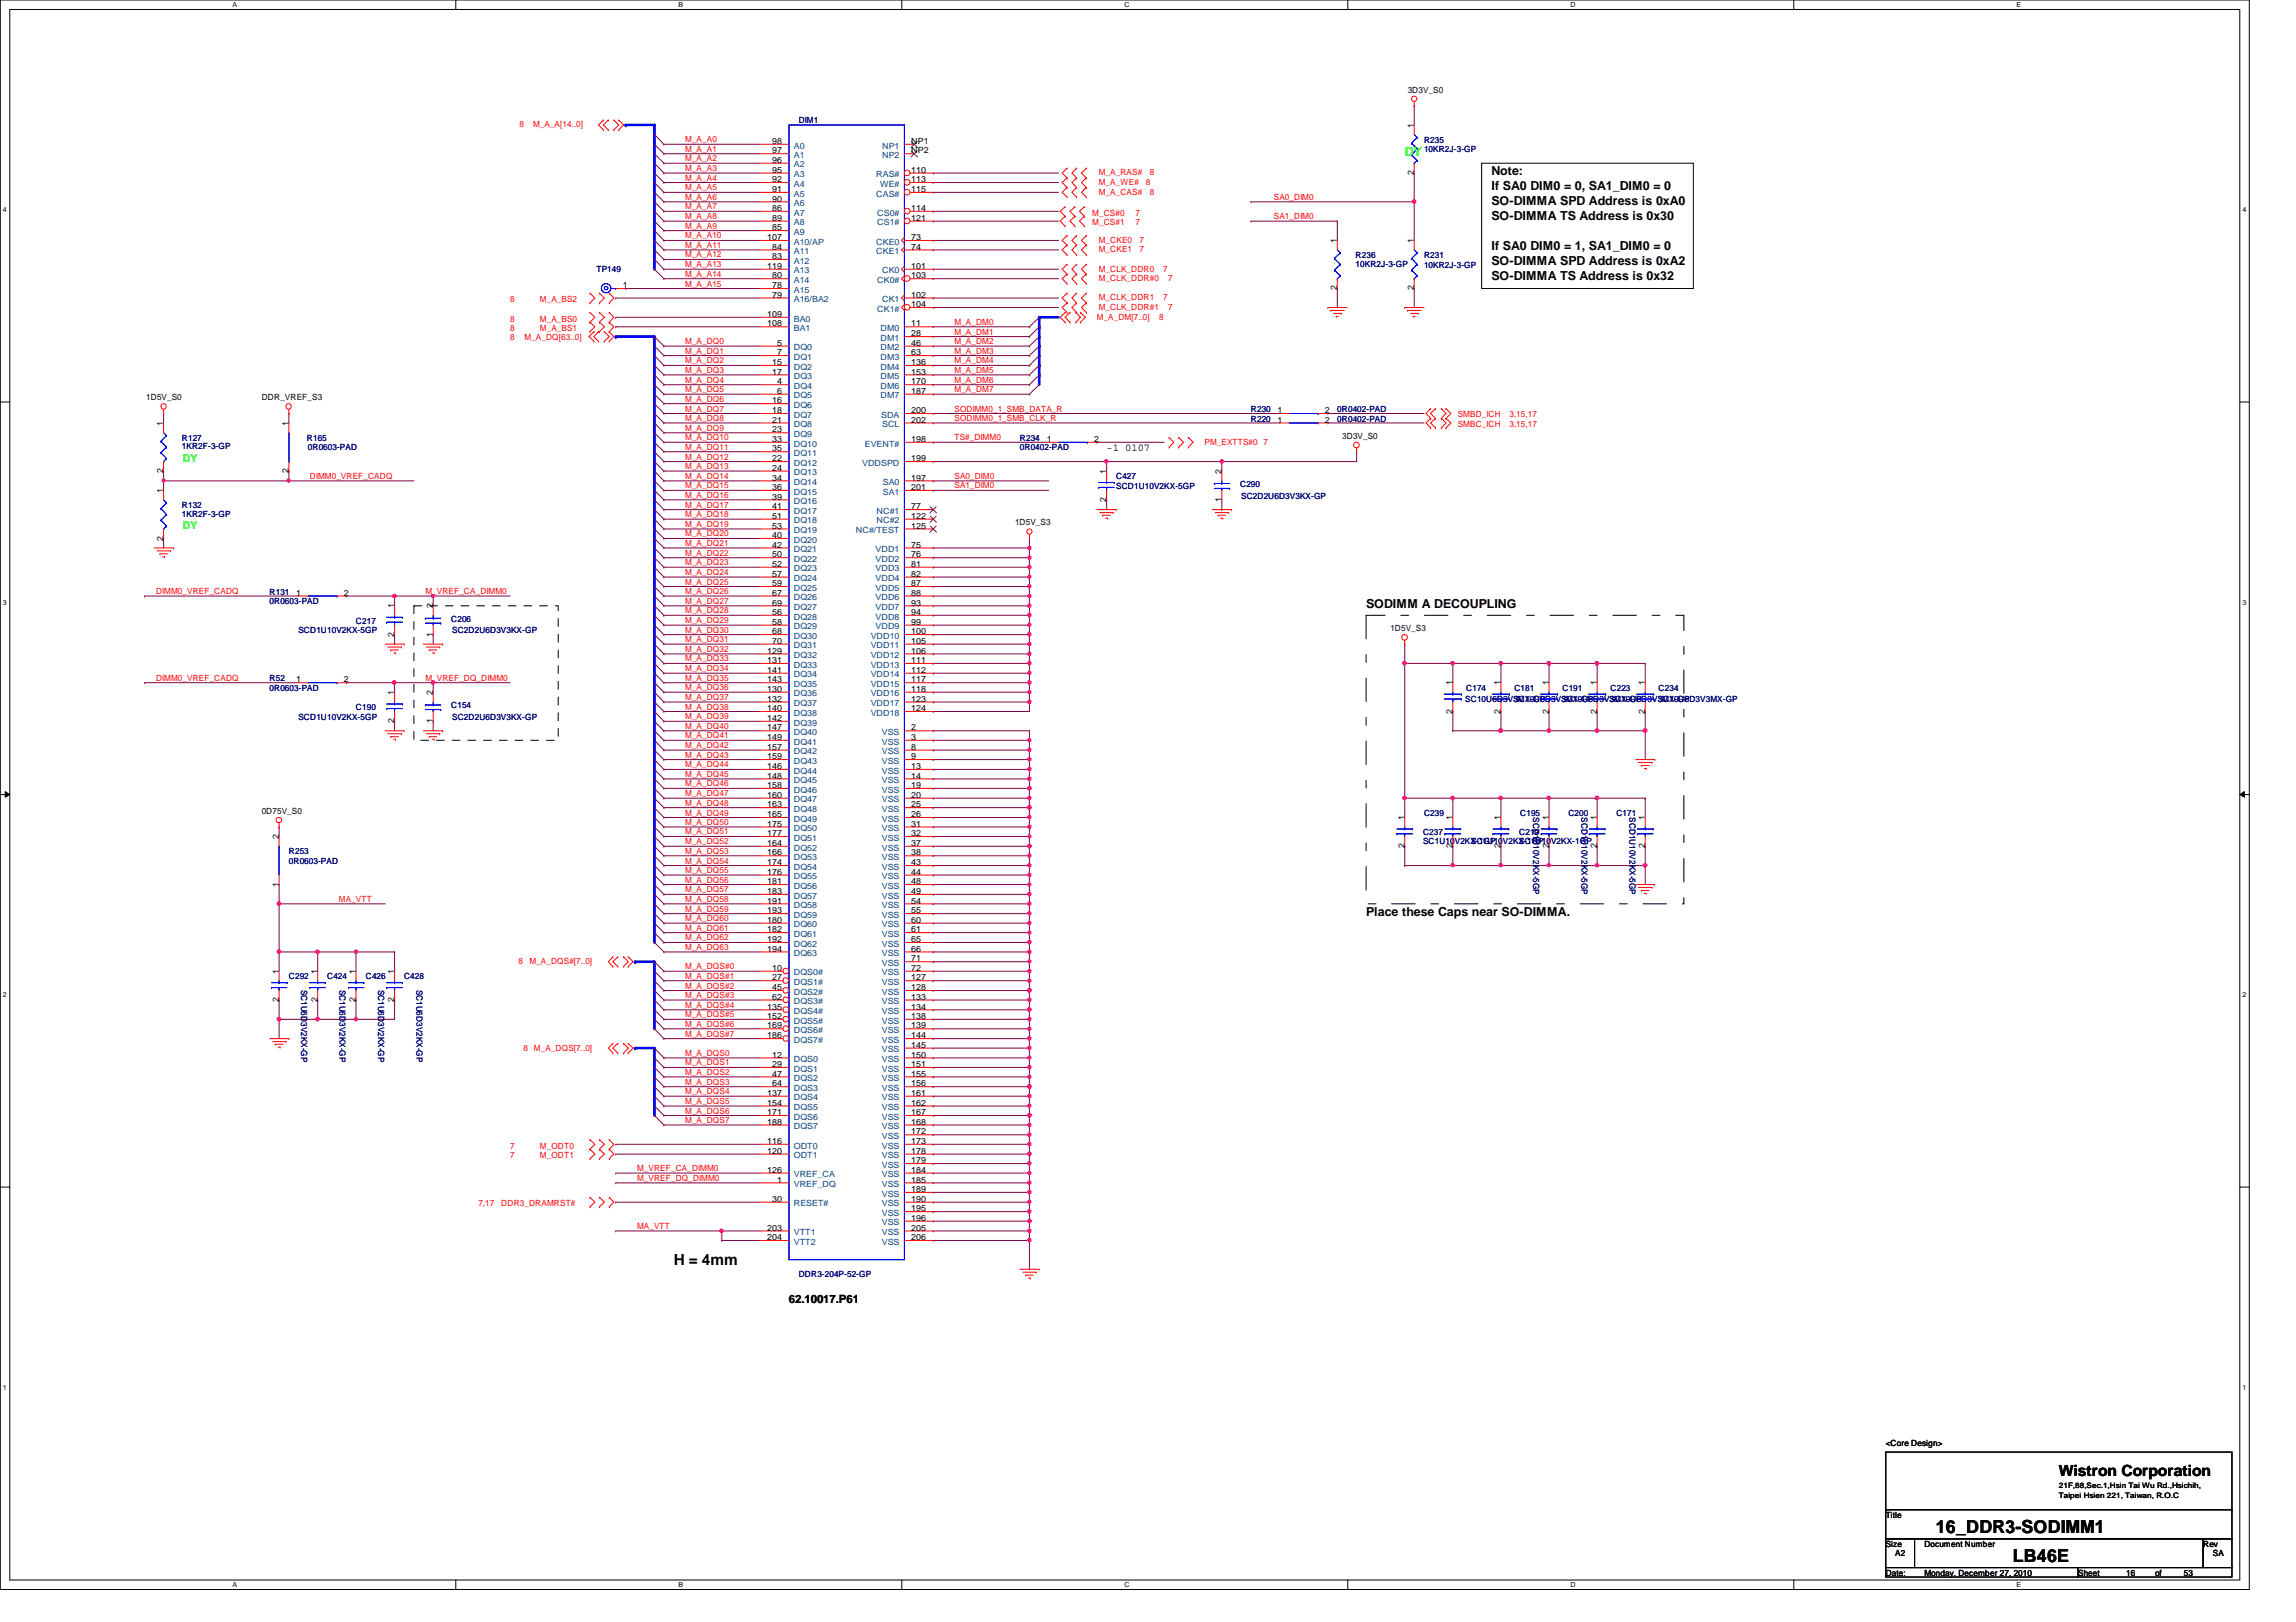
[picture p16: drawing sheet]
<svg xmlns="http://www.w3.org/2000/svg" width="297mm" height="210mm" viewBox="0 0 297 210" stroke-linecap="round" stroke-linejoin="round" font-family="sans-serif">
<defs><g id="words">
<g font-size="2.3">
<text x="250.4" y="198.4">16_DDR3-SODIMM1</text>
<text x="260.4" y="202.1">LB46E</text>
</g>
<g font-size="2">
<text x="87.2" y="163.7">H = 4mm</text>
<text x="266.4" y="191">Wistron Corporation</text>
</g>
<text font-size="1.6" fill="#0f0" x="181.7" y="20.2">DY</text>
<g font-size="1.6">
<text x="193" y="22.6">Note:</text>
<text x="193" y="24.6">If SA0 DIM0 = 0, SA1_DIM0 = 0</text>
<text x="193" y="26.5">SO-DIMMA SPD Address is 0xA0</text>
<text x="193" y="28.5">SO-DIMMA TS Address is 0x30</text>
<text x="193" y="32.4">If SA0 DIM0 = 1, SA1_DIM0 = 0</text>
<text x="193" y="34.3">SO-DIMMA SPD Address is 0xA2</text>
<text x="193" y="36.3">SO-DIMMA TS Address is 0x32</text>
<text x="176.7" y="78.7">SODIMM A DECOUPLING</text>
<text x="176.7" y="118.5">Place these Caps near SO-DIMMA.</text>
</g>
<text font-size="1.5" x="102.1" y="168.6">62.10017.P61</text>
<g font-size="1.4" fill="#0f0">
<text x="23.7" y="59.7">DY</text>
<text x="23.7" y="68.5">DY</text>
</g>
<text font-size="1.4" x="143.2" y="58.4">-1 0107</text>
<g font-size="1.1">
<text x="182.1" y="12">3D3V_S0</text>
<text x="182.9" y="16.5" transform="rotate(-90 182.9 16.5)">1</text>
<text x="99.9" y="18.6">98</text>
<text x="99.9" y="19.9">97</text>
<text x="99.9" y="21.1">96</text>
<text x="99.9" y="22.4">95</text>
<text x="99.9" y="23.6">92</text>
<text x="117.9" y="18.6">NP1</text>
<text x="117.9" y="19.9">NP2</text>
<text x="117.9" y="22.4">110</text>
<text x="117.9" y="23.6">113</text>
<text x="182.9" y="22.6" transform="rotate(-90 182.9 22.6)">2</text>
<text x="99.9" y="24.8">91</text>
<text x="99.9" y="26.1">90</text>
<text x="99.9" y="27.3">86</text>
<text x="99.9" y="28.6">89</text>
<text x="99.9" y="29.8">85</text>
<text x="117.9" y="24.8">115</text>
<text x="117.9" y="27.3">114</text>
<text x="117.9" y="28.6">121</text>
<text x="99.3" y="31.1">107</text>
<text x="99.3" y="34.8">119</text>
<text x="99.9" y="32.3">84</text>
<text x="99.9" y="33.5">83</text>
<text x="117.9" y="31.1">73</text>
<text x="117.9" y="32.3">74</text>
<text x="117.9" y="34.8">101</text>
<text x="173" y="31.5" transform="rotate(-90 173 31.5)">1</text>
<text x="182.9" y="31.5" transform="rotate(-90 182.9 31.5)">1</text>
<text x="80.6" y="37.3">1</text>
<text x="99.3" y="41">109</text>
<text x="99.9" y="36">80</text>
<text x="99.9" y="37.3">78</text>
<text x="99.9" y="38.5">79</text>
<text x="117.9" y="36">103</text>
<text x="117.9" y="38.5">102</text>
<text x="117.9" y="39.8">104</text>
<text x="173" y="37.6" transform="rotate(-90 173 37.6)">2</text>
<text x="182.9" y="37.6" transform="rotate(-90 182.9 37.6)">2</text>
<text x="99.3" y="42.2">108</text>
<text x="99.9" y="47.2">15</text>
<text x="100.5" y="44.7">5</text>
<text x="100.5" y="46">7</text>
<text x="117.9" y="42.2">11</text>
<text x="117.9" y="43.5">28</text>
<text x="117.9" y="44.7">46</text>
<text x="117.9" y="46">63</text>
<text x="117.9" y="47.2">136</text>
<text x="18.9" y="51.8">1D5V_S0</text>
<text x="33.9" y="51.8">DDR_VREF_S3</text>
<text x="99.9" y="48.5">17</text>
<text x="99.9" y="52.2">16</text>
<text x="99.9" y="53.5">18</text>
<text x="100.5" y="49.7">4</text>
<text x="100.5" y="51">6</text>
<text x="117.9" y="48.5">153</text>
<text x="117.9" y="49.7">170</text>
<text x="117.9" y="51">187</text>
<text x="117.9" y="53.5">200</text>
<text x="165.3" y="53.5">1</text>
<text x="171.4" y="53.5">2</text>
<text x="21.1" y="55.1" transform="rotate(-90 21.1 55.1)">1</text>
<text x="37.3" y="55.1" transform="rotate(-90 37.3 55.1)">1</text>
<text x="99.9" y="54.7">21</text>
<text x="99.9" y="56">23</text>
<text x="99.9" y="57.2">33</text>
<text x="99.9" y="58.4">35</text>
<text x="99.9" y="59.7">22</text>
<text x="117.9" y="54.7">202</text>
<text x="117.9" y="59.7">199</text>
<text x="117.9" y="57.2">198</text>
<text x="135.4" y="57.2">1</text>
<text x="141.6" y="57.2">2</text>
<text x="165.3" y="54.7">1</text>
<text x="171.4" y="54.7">2</text>
<text x="173.6" y="56.8">3D3V_S0</text>
<text x="21.1" y="63.8" transform="rotate(-90 21.1 63.8)">1</text>
<text x="21.1" y="61.3" transform="rotate(-90 21.1 61.3)">2</text>
<text x="37.3" y="61.3" transform="rotate(-90 37.3 61.3)">2</text>
<text x="99.9" y="60.9">24</text>
<text x="99.9" y="62.2">34</text>
<text x="99.9" y="63.4">36</text>
<text x="99.9" y="64.6">39</text>
<text x="99.9" y="65.9">41</text>
<text x="117.9" y="62.2">197</text>
<text x="117.9" y="63.4">201</text>
<text x="117.9" y="65.9">77</text>
<text x="143.1" y="65" transform="rotate(-90 143.1 65)">2</text>
<text x="143.1" y="61.3" transform="rotate(-90 143.1 61.3)">1</text>
<text x="158" y="65" transform="rotate(-90 158 65)">1</text>
<text x="158" y="61.3" transform="rotate(-90 158 61.3)">2</text>
<text x="21.1" y="70" transform="rotate(-90 21.1 70)">2</text>
<text x="99.9" y="67.1">51</text>
<text x="99.9" y="68.4">53</text>
<text x="99.9" y="69.6">40</text>
<text x="99.9" y="70.9">42</text>
<text x="117.9" y="67.1">122</text>
<text x="117.9" y="68.4">125</text>
<text x="117.9" y="70.9">75</text>
<text x="131.3" y="68">1D5V_S3</text>
<text x="38.3" y="77.1">1</text>
<text x="44.5" y="77.1">2</text>
<text x="99.9" y="72.1">50</text>
<text x="99.9" y="73.4">52</text>
<text x="99.9" y="74.6">57</text>
<text x="99.9" y="75.9">59</text>
<text x="99.9" y="77.1">67</text>
<text x="117.9" y="73.4">81</text>
<text x="117.9" y="74.6">82</text>
<text x="117.9" y="75.9">87</text>
<text x="117.9" y="77.1">88</text>
<text x="117.9" y="72.1">76</text>
<text x="51" y="82.4" transform="rotate(-90 51 82.4)">2</text>
<text x="51" y="78.7" transform="rotate(-90 51 78.7)">1</text>
<text x="56" y="82.4" transform="rotate(-90 56 82.4)">1</text>
<text x="56" y="78.7" transform="rotate(-90 56 78.7)">2</text>
<text x="99.9" y="78.4">69</text>
<text x="99.9" y="79.6">56</text>
<text x="99.9" y="80.9">58</text>
<text x="99.9" y="82.1">68</text>
<text x="99.9" y="83.3">70</text>
<text x="117.9" y="78.4">93</text>
<text x="117.9" y="79.6">94</text>
<text x="117.9" y="80.9">99</text>
<text x="117.9" y="82.1">100</text>
<text x="117.9" y="83.3">105</text>
<text x="179.9" y="81.7">1D5V_S3</text>
<text x="38.3" y="88.3">1</text>
<text x="44.5" y="88.3">2</text>
<text x="51" y="90" transform="rotate(-90 51 90)">1</text>
<text x="56" y="90" transform="rotate(-90 56 90)">2</text>
<text x="99.3" y="84.6">129</text>
<text x="99.3" y="85.8">131</text>
<text x="99.3" y="87.1">141</text>
<text x="99.3" y="88.3">143</text>
<text x="99.3" y="89.5">130</text>
<text x="117.9" y="85.8">111</text>
<text x="117.9" y="87.1">112</text>
<text x="117.9" y="88.3">117</text>
<text x="117.9" y="89.5">118</text>
<text x="117.9" y="84.6">106</text>
<text x="187.9" y="88.7" transform="rotate(-90 187.9 88.7)">1</text>
<text x="194.1" y="88.7" transform="rotate(-90 194.1 88.7)">1</text>
<text x="200.4" y="88.7" transform="rotate(-90 200.4 88.7)">1</text>
<text x="206.6" y="88.7" transform="rotate(-90 206.6 88.7)">1</text>
<text x="212.8" y="88.7" transform="rotate(-90 212.8 88.7)">1</text>
<text x="51" y="93.6" transform="rotate(-90 51 93.6)">2</text>
<text x="56" y="93.6" transform="rotate(-90 56 93.6)">1</text>
<text x="99.3" y="90.8">132</text>
<text x="99.3" y="92">140</text>
<text x="99.3" y="93.3">142</text>
<text x="99.3" y="94.5">147</text>
<text x="99.3" y="95.8">149</text>
<text x="117.9" y="94.5">2</text>
<text x="117.9" y="92">124</text>
<text x="117.9" y="95.8">3</text>
<text x="117.9" y="90.8">123</text>
<text x="187.9" y="92.4" transform="rotate(-90 187.9 92.4)">2</text>
<text x="194.1" y="92.4" transform="rotate(-90 194.1 92.4)">2</text>
<text x="200.4" y="92.4" transform="rotate(-90 200.4 92.4)">2</text>
<text x="206.6" y="92.4" transform="rotate(-90 206.6 92.4)">2</text>
<text x="212.8" y="92.4" transform="rotate(-90 212.8 92.4)">2</text>
<text x="99.3" y="97">157</text>
<text x="99.3" y="98.3">159</text>
<text x="99.3" y="99.5">146</text>
<text x="99.3" y="100.8">148</text>
<text x="99.3" y="102">158</text>
<text x="117.9" y="97">8</text>
<text x="117.9" y="98.3">9</text>
<text x="117.9" y="99.5">13</text>
<text x="117.9" y="100.8">14</text>
<text x="117.9" y="102">19</text>
<text x="33.9" y="105.3">0D75V_S0</text>
<text x="99.3" y="103.3">160</text>
<text x="99.3" y="104.5">163</text>
<text x="99.3" y="105.7">165</text>
<text x="99.3" y="107">175</text>
<text x="117.9" y="103.3">20</text>
<text x="117.9" y="104.5">25</text>
<text x="117.9" y="105.7">26</text>
<text x="117.9" y="107">31</text>
<text x="181.7" y="106.1" transform="rotate(-90 181.7 106.1)">1</text>
<text x="187.9" y="106.1" transform="rotate(-90 187.9 106.1)">1</text>
<text x="194.1" y="106.1" transform="rotate(-90 194.1 106.1)">1</text>
<text x="200.4" y="106.1" transform="rotate(-90 200.4 106.1)">1</text>
<text x="206.6" y="106.1" transform="rotate(-90 206.6 106.1)">1</text>
<text x="212.8" y="106.1" transform="rotate(-90 212.8 106.1)">1</text>
<text x="36.1" y="108.6" transform="rotate(-90 36.1 108.6)">2</text>
<text x="99.3" y="108.2">177</text>
<text x="99.3" y="109.5">164</text>
<text x="99.3" y="110.7">166</text>
<text x="99.3" y="112">174</text>
<text x="99.3" y="113.2">176</text>
<text x="117.9" y="108.2">32</text>
<text x="117.9" y="109.5">37</text>
<text x="117.9" y="110.7">38</text>
<text x="117.9" y="112">43</text>
<text x="117.9" y="113.2">44</text>
<text x="181.7" y="109.8" transform="rotate(-90 181.7 109.8)">2</text>
<text x="187.9" y="109.8" transform="rotate(-90 187.9 109.8)">2</text>
<text x="194.1" y="109.8" transform="rotate(-90 194.1 109.8)">2</text>
<text x="200.4" y="109.8" transform="rotate(-90 200.4 109.8)">2</text>
<text x="206.6" y="109.8" transform="rotate(-90 206.6 109.8)">2</text>
<text x="212.8" y="109.8" transform="rotate(-90 212.8 109.8)">2</text>
<text x="36.1" y="114.8" transform="rotate(-90 36.1 114.8)">1</text>
<text x="99.3" y="114.4">181</text>
<text x="99.3" y="115.7">183</text>
<text x="99.3" y="116.9">191</text>
<text x="99.3" y="118.2">193</text>
<text x="99.3" y="119.4">180</text>
<text x="117.9" y="114.4">48</text>
<text x="117.9" y="115.7">49</text>
<text x="117.9" y="116.9">54</text>
<text x="117.9" y="118.2">55</text>
<text x="117.9" y="119.4">60</text>
<text x="99.3" y="120.6">182</text>
<text x="99.3" y="121.9">192</text>
<text x="99.3" y="123.1">194</text>
<text x="99.9" y="125.6">10</text>
<text x="117.9" y="120.6">61</text>
<text x="117.9" y="121.9">65</text>
<text x="117.9" y="123.1">66</text>
<text x="117.9" y="124.4">71</text>
<text x="117.9" y="125.6">72</text>
<text x="36.1" y="129.7" transform="rotate(-90 36.1 129.7)">2</text>
<text x="36.1" y="126" transform="rotate(-90 36.1 126)">1</text>
<text x="41.1" y="129.7" transform="rotate(-90 41.1 129.7)">2</text>
<text x="41.1" y="126" transform="rotate(-90 41.1 126)">1</text>
<text x="46" y="129.7" transform="rotate(-90 46 129.7)">2</text>
<text x="46" y="126" transform="rotate(-90 46 126)">1</text>
<text x="51" y="129.7" transform="rotate(-90 51 129.7)">2</text>
<text x="51" y="126" transform="rotate(-90 51 126)">1</text>
<text x="99.3" y="130.6">135</text>
<text x="99.3" y="131.9">152</text>
<text x="99.9" y="126.9">27</text>
<text x="99.9" y="128.1">45</text>
<text x="99.9" y="129.4">62</text>
<text x="117.9" y="126.9">127</text>
<text x="117.9" y="128.1">128</text>
<text x="117.9" y="130.6">134</text>
<text x="117.9" y="129.4">133</text>
<text x="117.9" y="131.9">138</text>
<text x="99.3" y="133.1">169</text>
<text x="99.3" y="134.4">186</text>
<text x="99.9" y="136.9">12</text>
<text x="117.9" y="133.1">139</text>
<text x="117.9" y="134.4">144</text>
<text x="117.9" y="135.6">145</text>
<text x="117.9" y="136.9">150</text>
<text x="99.3" y="141.8">137</text>
<text x="99.3" y="143.1">154</text>
<text x="99.9" y="138.1">29</text>
<text x="99.9" y="139.3">47</text>
<text x="99.9" y="140.6">64</text>
<text x="117.9" y="138.1">151</text>
<text x="117.9" y="139.3">155</text>
<text x="117.9" y="140.6">156</text>
<text x="117.9" y="141.8">161</text>
<text x="117.9" y="143.1">162</text>
<text x="99.3" y="144.3">171</text>
<text x="99.3" y="145.5">188</text>
<text x="99.3" y="148">116</text>
<text x="99.3" y="149.3">120</text>
<text x="117.9" y="144.3">167</text>
<text x="117.9" y="145.5">168</text>
<text x="117.9" y="148">173</text>
<text x="117.9" y="146.8">172</text>
<text x="117.9" y="149.3">178</text>
<text x="99.3" y="151.8">126</text>
<text x="99.9" y="155.5">30</text>
<text x="100.5" y="153">1</text>
<text x="117.9" y="150.5">179</text>
<text x="117.9" y="153">185</text>
<text x="117.9" y="151.8">184</text>
<text x="117.9" y="154.3">189</text>
<text x="117.9" y="155.5">190</text>
<text x="99.3" y="159.3">203</text>
<text x="99.3" y="160.5">204</text>
<text x="117.9" y="156.8">195</text>
<text x="117.9" y="158">196</text>
<text x="117.9" y="159.3">205</text>
<text x="117.9" y="160.5">206</text>
<text x="244" y="187.1">&lt;Core Design&gt;</text>
<text x="244" y="196.4">Title</text>
<text x="244" y="200.2">Size</text>
<text x="244" y="203.9">Date:</text>
<text x="245.2" y="201.4">A2</text>
<text x="249" y="203.9">Monday, December 27, 2010</text>
<text x="249" y="200.2">Document Number</text>
<text x="268.9" y="203.9">Sheet</text>
<text x="275.1" y="203.9">16</text>
<text x="278.8" y="203.9">of</text>
<text x="282.5" y="203.9">53</text>
<text x="285" y="200.2">Rev</text>
<text x="286.3" y="201.4">SA</text>
</g>
<g font-size="1.1" fill="#f00">
<text x="67.2" y="16.5">8</text>
<text x="69" y="16.5">M_A_A[14..0]</text>
<text x="88.6" y="19.6">M_A_A1</text>
<text x="88.6" y="20.9">M_A_A2</text>
<text x="88.6" y="22.1">M_A_A3</text>
<text x="88.6" y="23.4">M_A_A4</text>
<text x="88.6" y="18.4">M_A_A0</text>
<text x="142.2" y="24">M_A_WE#</text>
<text x="142.2" y="22.7">M_A_RAS#</text>
<text x="148.2" y="24">8</text>
<text x="148.8" y="22.7">8</text>
<text x="88.6" y="24.6">M_A_A5</text>
<text x="88.6" y="28.4">M_A_A8</text>
<text x="88.6" y="27.1">M_A_A7</text>
<text x="88.6" y="29.6">M_A_A9</text>
<text x="88.6" y="25.9">M_A_A6</text>
<text x="141.3" y="27.9">M_CS#0</text>
<text x="141.3" y="29.2">M_CS#1</text>
<text x="142.2" y="25.2">M_A_CAS#</text>
<text x="146.9" y="27.9">7</text>
<text x="146.9" y="29.2">7</text>
<text x="148.8" y="25.2">8</text>
<text x="164.8" y="25.9">SA0_DIM0</text>
<text x="164.8" y="28.4">SA1_DIM0</text>
<text x="88.6" y="32.1">M_A_A11</text>
<text x="88.6" y="30.9">M_A_A10</text>
<text x="88.6" y="35.8">M_A_A14</text>
<text x="88.6" y="34.6">M_A_A13</text>
<text x="88.6" y="33.3">M_A_A12</text>
<text x="142.2" y="32.6">M_CKE1</text>
<text x="142.2" y="31.4">M_CKE0</text>
<text x="142.2" y="35.1">M_CLK_DDR0</text>
<text x="147.4" y="32.6">7</text>
<text x="147.4" y="31.4">7</text>
<text x="150.5" y="35.1">7</text>
<text x="66" y="39.1">8</text>
<text x="66" y="41.6">8</text>
<text x="69.8" y="39.1">M_A_BS2</text>
<text x="69.8" y="41.6">M_A_BS0</text>
<text x="88.6" y="37.1">M_A_A15</text>
<text x="141.9" y="41.4">M_A_DM[7..0]</text>
<text x="142.2" y="36.4">M_CLK_DDR#0</text>
<text x="142.2" y="40.1">M_CLK_DDR#1</text>
<text x="142.2" y="38.9">M_CLK_DDR1</text>
<text x="150" y="41.4">8</text>
<text x="150.5" y="38.9">7</text>
<text x="151.1" y="36.4">7</text>
<text x="151.1" y="40.1">7</text>
<text x="66" y="42.8">8</text>
<text x="66" y="44">8</text>
<text x="67.9" y="44">M_A_DQ[63..0]</text>
<text x="69.8" y="42.8">M_A_BS1</text>
<text x="88.6" y="44.5">M_A_DQ0</text>
<text x="88.6" y="45.8">M_A_DQ1</text>
<text x="88.6" y="47">M_A_DQ2</text>
<text x="123.5" y="47">M_A_DM4</text>
<text x="123.5" y="42">M_A_DM0</text>
<text x="123.5" y="43.3">M_A_DM1</text>
<text x="123.5" y="44.5">M_A_DM2</text>
<text x="123.5" y="45.8">M_A_DM3</text>
<text x="88.6" y="48.3">M_A_DQ3</text>
<text x="88.6" y="50.8">M_A_DQ5</text>
<text x="88.6" y="49.5">M_A_DQ4</text>
<text x="88.6" y="53.3">M_A_DQ7</text>
<text x="88.6" y="52">M_A_DQ6</text>
<text x="123.5" y="48.3">M_A_DM5</text>
<text x="123.5" y="49.5">M_A_DM6</text>
<text x="123.5" y="50.8">M_A_DM7</text>
<text x="123.5" y="53.3">SODIMM0_1_SMB_DATA_R</text>
<text x="188.6" y="53.9">SMBD_ICH</text>
<text x="195.3" y="53.9">3,15,17</text>
<text x="88.6" y="59.5">M_A_DQ12</text>
<text x="88.6" y="55.8">M_A_DQ9</text>
<text x="88.6" y="54.5">M_A_DQ8</text>
<text x="88.6" y="57">M_A_DQ10</text>
<text x="88.6" y="58.2">M_A_DQ11</text>
<text x="123.5" y="54.5">SODIMM0_1_SMB_CLK_R</text>
<text x="123.5" y="57">TS#_DIMM0</text>
<text x="155.8" y="57.5">PM_EXTTS#0 7</text>
<text x="188.6" y="55.2">SMBC_ICH</text>
<text x="195.3" y="55.2">3,15,17</text>
<text x="40.1" y="62">DIMM0_VREF_CADQ</text>
<text x="88.6" y="63.2">M_A_DQ15</text>
<text x="88.6" y="62">M_A_DQ14</text>
<text x="88.6" y="60.7">M_A_DQ13</text>
<text x="88.6" y="65.7">M_A_DQ17</text>
<text x="88.6" y="64.4">M_A_DQ16</text>
<text x="123.5" y="62">SA0_DIM0</text>
<text x="123.5" y="63.2">SA1_DIM0</text>
<text x="88.6" y="68.2">M_A_DQ19</text>
<text x="88.6" y="66.9">M_A_DQ18</text>
<text x="88.6" y="71.9">M_A_DQ22</text>
<text x="88.6" y="70.7">M_A_DQ21</text>
<text x="88.6" y="69.4">M_A_DQ20</text>
<text x="20.2" y="76.9">DIMM0_VREF_CADQ</text>
<text x="55" y="76.9">M_VREF_CA_DIMM0</text>
<text x="88.6" y="73.2">M_A_DQ23</text>
<text x="88.6" y="75.6">M_A_DQ25</text>
<text x="88.6" y="74.4">M_A_DQ24</text>
<text x="88.6" y="76.9">M_A_DQ26</text>
<text x="88.6" y="78.1">M_A_DQ27</text>
<text x="88.6" y="79.4">M_A_DQ28</text>
<text x="88.6" y="81.9">M_A_DQ30</text>
<text x="88.6" y="80.6">M_A_DQ29</text>
<text x="88.6" y="83.1">M_A_DQ31</text>
<text x="20.2" y="88.1">DIMM0_VREF_CADQ</text>
<text x="55" y="88.1">M_VREF_DQ_DIMM0</text>
<text x="88.6" y="85.6">M_A_DQ33</text>
<text x="88.6" y="84.4">M_A_DQ32</text>
<text x="88.6" y="88.1">M_A_DQ35</text>
<text x="88.6" y="86.9">M_A_DQ34</text>
<text x="88.6" y="89.3">M_A_DQ36</text>
<text x="88.6" y="95.5">M_A_DQ41</text>
<text x="88.6" y="94.3">M_A_DQ40</text>
<text x="88.6" y="91.8">M_A_DQ38</text>
<text x="88.6" y="90.6">M_A_DQ37</text>
<text x="88.6" y="93.1">M_A_DQ39</text>
<text x="88.6" y="98">M_A_DQ43</text>
<text x="88.6" y="96.8">M_A_DQ42</text>
<text x="88.6" y="99.3">M_A_DQ44</text>
<text x="88.6" y="101.8">M_A_DQ46</text>
<text x="88.6" y="100.5">M_A_DQ45</text>
<text x="88.6" y="103">M_A_DQ47</text>
<text x="88.6" y="105.5">M_A_DQ49</text>
<text x="88.6" y="104.3">M_A_DQ48</text>
<text x="88.6" y="108">M_A_DQ51</text>
<text x="88.6" y="106.8">M_A_DQ50</text>
<text x="88.6" y="109.3">M_A_DQ52</text>
<text x="88.6" y="111.8">M_A_DQ54</text>
<text x="88.6" y="110.5">M_A_DQ53</text>
<text x="88.6" y="113">M_A_DQ55</text>
<text x="43.9" y="116.7">MA_VTT</text>
<text x="88.6" y="114.2">M_A_DQ56</text>
<text x="88.6" y="116.7">M_A_DQ58</text>
<text x="88.6" y="115.5">M_A_DQ57</text>
<text x="88.6" y="118">M_A_DQ59</text>
<text x="88.6" y="119.2">M_A_DQ60</text>
<text x="67.1" y="124.8">8</text>
<text x="68.5" y="124.8">M_A_DQS#[7..0]</text>
<text x="88.6" y="125.4">M_A_DQS#0</text>
<text x="88.6" y="121.7">M_A_DQ62</text>
<text x="88.6" y="120.4">M_A_DQ61</text>
<text x="88.6" y="122.9">M_A_DQ63</text>
<text x="88.6" y="131.7">M_A_DQS#5</text>
<text x="88.6" y="126.7">M_A_DQS#1</text>
<text x="88.6" y="127.9">M_A_DQS#2</text>
<text x="88.6" y="129.2">M_A_DQS#3</text>
<text x="88.6" y="130.4">M_A_DQS#4</text>
<text x="67.7" y="136">8 M_A_DQS[7..0]</text>
<text x="88.6" y="132.9">M_A_DQS#6</text>
<text x="88.6" y="134.2">M_A_DQS#7</text>
<text x="88.6" y="136.7">M_A_DQS0</text>
<text x="88.6" y="137.9">M_A_DQS1</text>
<text x="88.6" y="140.4">M_A_DQS3</text>
<text x="88.6" y="141.6">M_A_DQS4</text>
<text x="88.6" y="142.9">M_A_DQS5</text>
<text x="88.6" y="139.1">M_A_DQS2</text>
<text x="66" y="148.6">7</text>
<text x="66" y="149.9">7</text>
<text x="69.8" y="148.6">M_ODT0</text>
<text x="69.8" y="149.9">M_ODT1</text>
<text x="88.6" y="144.1">M_A_DQS6</text>
<text x="88.6" y="145.3">M_A_DQS7</text>
<text x="82.4" y="151.6">M_VREF_CA_DIMM0</text>
<text x="82.4" y="152.8">M_VREF_DQ_DIMM0</text>
<text x="61.9" y="156.1">7,17</text>
<text x="64.9" y="156.1">DDR3_DRAMRST#</text>
<text x="82.4" y="159">MA_VTT</text>
</g>
<g font-size="1.1" fill="#000080">
<text x="103.3" y="16">DIM1</text>
<text x="184.2" y="18.5">R235</text>
<text x="184.2" y="19.7">10KR2J-3-GP</text>
<text x="77.2" y="35.3">TP149</text>
<text x="175.4" y="33.4">R236</text>
<text x="175.4" y="34.5">10KR2J-3-GP</text>
<text x="184.2" y="33.4">R231</text>
<text x="184.2" y="34.6">10KR2J-3-GP</text>
<text x="161.8" y="53.3">R230</text>
<text x="173" y="53.3">0R0402-PAD</text>
<text x="23.5" y="57.1">R127</text>
<text x="23.5" y="58.2">1KR2F-3-GP</text>
<text x="39.7" y="57.1">R165</text>
<text x="39.8" y="58.3">0R0603-PAD</text>
<text x="131.9" y="57.1">R234</text>
<text x="131.9" y="58.3">0R0402-PAD</text>
<text x="161.8" y="54.6">R220</text>
<text x="173" y="54.6">0R0402-PAD</text>
<text x="23.5" y="65.7">R132</text>
<text x="144.4" y="62">C427</text>
<text x="144.4" y="63.3">SCD1U10V2KX-5GP</text>
<text x="160.4" y="63">C290</text>
<text x="160.6" y="64.5">SC2D2U6D3V3KX-GP</text>
<text x="23.5" y="66.9">1KR2F-3-GP</text>
<text x="34.9" y="77">R131</text>
<text x="34.9" y="78.2">0R0603-PAD</text>
<text x="38.6" y="82">SCD1U10V2KX-5GP</text>
<text x="46.1" y="80.7">C217</text>
<text x="58.4" y="80.4">C206</text>
<text x="58.5" y="82">SC2D2U6D3V3KX-GP</text>
<text x="34.9" y="88.2">R52</text>
<text x="34.9" y="89.4">0R0603-PAD</text>
<text x="189.7" y="89.4">C174</text>
<text x="195.9" y="89.4">C181</text>
<text x="202.1" y="89.4">C191</text>
<text x="208.4" y="89.4">C223</text>
<text x="214.6" y="89.4">C234</text>
<text x="38.6" y="93.1">SCD1U10V2KX-5GP</text>
<text x="46.1" y="91.9">C190</text>
<text x="58.4" y="91.7">C154</text>
<text x="58.5" y="93.1">SC2D2U6D3V3KX-GP</text>
<text x="189.6" y="90.9">SC10U6D3V3MX-GP</text>
<text x="195.8" y="90.9">SC10U6D3V3MX-GP</text>
<text x="202" y="90.9">SC10U6D3V3MX-GP</text>
<text x="208.2" y="90.9">SC10U6D3V3MX-GP</text>
<text x="214.5" y="90.9">SC10U6D3V3MX-GP</text>
<text x="184.2" y="105.6">C239</text>
<text x="196.7" y="105.6">C195</text>
<text x="198.4" y="105.8" transform="rotate(90 198.4 105.8)">SCD1U10V2KX-5GP</text>
<text x="202.9" y="105.6">C200</text>
<text x="204.6" y="105.8" transform="rotate(90 204.6 105.8)">SCD1U10V2KX-5GP</text>
<text x="209.1" y="105.6">C171</text>
<text x="210.8" y="105.8" transform="rotate(90 210.8 105.8)">SCD1U10V2KX-5GP</text>
<text x="37.4" y="110.6">R253</text>
<text x="37.4" y="111.8">0R0603-PAD</text>
<text x="184.1" y="108.1">C237</text>
<text x="184.1" y="109.2">SC1U10V2KX-1GP</text>
<text x="190.3" y="109.2">SC1U10V2KX-1GP</text>
<text x="196.6" y="108.1">C219</text>
<text x="196.6" y="109.2">SC1U10V2KX-1GP</text>
<text x="37.4" y="126.7">C292</text>
<text x="38.9" y="128.1" transform="rotate(90 38.9 128.1)">SC1U6D3V2KX-GP</text>
<text x="42.3" y="126.7">C424</text>
<text x="43.9" y="128.1" transform="rotate(90 43.9 128.1)">SC1U6D3V2KX-GP</text>
<text x="47.3" y="126.7">C426</text>
<text x="48.9" y="128.1" transform="rotate(90 48.9 128.1)">SC1U6D3V2KX-GP</text>
<text x="52.3" y="126.7">C428</text>
<text x="53.9" y="128.1" transform="rotate(90 53.9 128.1)">SC1U6D3V2KX-GP</text>
<text x="103.3" y="165.3">DDR3-204P-52-GP</text>
</g>
<g font-size="1.1" fill="#004080">
<text x="102.7" y="19.2">A0</text>
<text x="102.7" y="20.4">A1</text>
<text x="102.7" y="21.7">A2</text>
<text x="102.7" y="22.9">A3</text>
<text x="113.4" y="22.9">RAS#</text>
<text x="114.1" y="19.2">NP1</text>
<text x="114.1" y="20.4">NP2</text>
<text x="102.7" y="24.2">A4</text>
<text x="102.7" y="25.4">A5</text>
<text x="102.7" y="26.7">A6</text>
<text x="102.7" y="27.9">A7</text>
<text x="102.7" y="29.2">A8</text>
<text x="113.4" y="25.4">CAS#</text>
<text x="113.5" y="27.9">CS0#</text>
<text x="113.5" y="29.2">CS1#</text>
<text x="113.9" y="24.2">WE#</text>
<text x="102.7" y="30.4">A9</text>
<text x="102.7" y="31.7">A10/AP</text>
<text x="102.7" y="32.9">A11</text>
<text x="102.7" y="34.1">A12</text>
<text x="102.7" y="35.4">A13</text>
<text x="113.4" y="31.7">CKE0</text>
<text x="113.4" y="32.9">CKE1</text>
<text x="114.1" y="35.4">CK0</text>
<text x="102.7" y="36.6">A14</text>
<text x="102.7" y="37.9">A15</text>
<text x="102.7" y="39.1">A16/BA2</text>
<text x="102.7" y="41.6">BA0</text>
<text x="113.5" y="36.6">CK0#</text>
<text x="113.5" y="40.3">CK1#</text>
<text x="114.1" y="39.1">CK1</text>
<text x="102.7" y="42.8">BA1</text>
<text x="102.7" y="45.3">DQ0</text>
<text x="102.7" y="46.6">DQ1</text>
<text x="102.7" y="47.8">DQ2</text>
<text x="113.9" y="42.8">DM0</text>
<text x="113.9" y="44.1">DM1</text>
<text x="113.9" y="45.3">DM2</text>
<text x="113.9" y="46.6">DM3</text>
<text x="113.9" y="47.8">DM4</text>
<text x="102.7" y="49.1">DQ3</text>
<text x="102.7" y="50.3">DQ4</text>
<text x="102.7" y="51.6">DQ5</text>
<text x="102.7" y="52.8">DQ6</text>
<text x="113.9" y="49.1">DM5</text>
<text x="113.9" y="50.3">DM6</text>
<text x="113.9" y="51.6">DM7</text>
<text x="102.7" y="54.1">DQ7</text>
<text x="102.7" y="55.3">DQ8</text>
<text x="102.7" y="56.6">DQ9</text>
<text x="102.7" y="57.8">DQ10</text>
<text x="102.7" y="59">DQ11</text>
<text x="111.9" y="57.8">EVENT#</text>
<text x="114" y="54.1">SDA</text>
<text x="114.1" y="55.3">SCL</text>
<text x="102.7" y="60.3">DQ12</text>
<text x="102.7" y="61.5">DQ13</text>
<text x="102.7" y="62.8">DQ14</text>
<text x="102.7" y="64">DQ15</text>
<text x="102.7" y="65.2">DQ16</text>
<text x="111.5" y="60.3">VDDSPD</text>
<text x="114.2" y="62.8">SA0</text>
<text x="114.2" y="64">SA1</text>
<text x="102.7" y="66.5">DQ17</text>
<text x="102.7" y="67.7">DQ18</text>
<text x="102.7" y="69">DQ19</text>
<text x="102.7" y="70.2">DQ20</text>
<text x="102.7" y="71.5">DQ21</text>
<text x="110.7" y="69">NC#/TEST</text>
<text x="113.3" y="71.5">VDD1</text>
<text x="113.4" y="66.5">NC#1</text>
<text x="113.4" y="67.7">NC#2</text>
<text x="102.7" y="72.7">DQ22</text>
<text x="102.7" y="74">DQ23</text>
<text x="102.7" y="75.2">DQ24</text>
<text x="102.7" y="76.5">DQ25</text>
<text x="102.7" y="77.7">DQ26</text>
<text x="113.3" y="74">VDD3</text>
<text x="113.3" y="75.2">VDD4</text>
<text x="113.3" y="76.5">VDD5</text>
<text x="113.3" y="77.7">VDD6</text>
<text x="113.3" y="72.7">VDD2</text>
<text x="102.7" y="79">DQ27</text>
<text x="102.7" y="80.2">DQ28</text>
<text x="102.7" y="81.4">DQ29</text>
<text x="102.7" y="82.7">DQ30</text>
<text x="102.7" y="83.9">DQ31</text>
<text x="112.6" y="82.7">VDD10</text>
<text x="112.6" y="83.9">VDD11</text>
<text x="113.3" y="79">VDD7</text>
<text x="113.3" y="80.2">VDD8</text>
<text x="113.3" y="81.4">VDD9</text>
<text x="102.7" y="85.2">DQ32</text>
<text x="102.7" y="86.4">DQ33</text>
<text x="102.7" y="87.7">DQ34</text>
<text x="102.7" y="88.9">DQ35</text>
<text x="112.6" y="86.4">VDD13</text>
<text x="112.6" y="87.7">VDD14</text>
<text x="112.6" y="88.9">VDD15</text>
<text x="112.6" y="85.2">VDD12</text>
<text x="102.7" y="90.1">DQ36</text>
<text x="102.7" y="91.4">DQ37</text>
<text x="102.7" y="92.6">DQ38</text>
<text x="102.7" y="93.9">DQ39</text>
<text x="102.7" y="95.1">DQ40</text>
<text x="112.6" y="92.6">VDD18</text>
<text x="112.6" y="90.1">VDD16</text>
<text x="112.6" y="91.4">VDD17</text>
<text x="114.1" y="95.1">VSS</text>
<text x="102.7" y="96.4">DQ41</text>
<text x="102.7" y="97.6">DQ42</text>
<text x="102.7" y="98.8">DQ43</text>
<text x="102.7" y="100.1">DQ44</text>
<text x="102.7" y="101.3">DQ45</text>
<text x="114.1" y="96.4">VSS</text>
<text x="114.1" y="97.6">VSS</text>
<text x="114.1" y="98.8">VSS</text>
<text x="114.1" y="100.1">VSS</text>
<text x="114.1" y="101.3">VSS</text>
<text x="102.7" y="102.6">DQ46</text>
<text x="102.7" y="103.8">DQ47</text>
<text x="102.7" y="105.1">DQ48</text>
<text x="102.7" y="106.3">DQ49</text>
<text x="102.7" y="107.6">DQ50</text>
<text x="114.1" y="102.6">VSS</text>
<text x="114.1" y="103.8">VSS</text>
<text x="114.1" y="105.1">VSS</text>
<text x="114.1" y="106.3">VSS</text>
<text x="114.1" y="107.6">VSS</text>
<text x="102.7" y="108.8">DQ51</text>
<text x="102.7" y="110.1">DQ52</text>
<text x="102.7" y="111.3">DQ53</text>
<text x="102.7" y="112.6">DQ54</text>
<text x="102.7" y="113.8">DQ55</text>
<text x="114.1" y="108.8">VSS</text>
<text x="114.1" y="110.1">VSS</text>
<text x="114.1" y="111.3">VSS</text>
<text x="114.1" y="112.6">VSS</text>
<text x="114.1" y="113.8">VSS</text>
<text x="102.7" y="115">DQ56</text>
<text x="102.7" y="116.3">DQ57</text>
<text x="102.7" y="117.5">DQ58</text>
<text x="102.7" y="118.8">DQ59</text>
<text x="114.1" y="115">VSS</text>
<text x="114.1" y="116.3">VSS</text>
<text x="114.1" y="117.5">VSS</text>
<text x="114.1" y="118.8">VSS</text>
<text x="102.7" y="120">DQ60</text>
<text x="102.7" y="121.2">DQ61</text>
<text x="102.7" y="122.5">DQ62</text>
<text x="102.7" y="123.7">DQ63</text>
<text x="114.1" y="120">VSS</text>
<text x="114.1" y="121.2">VSS</text>
<text x="114.1" y="122.5">VSS</text>
<text x="114.1" y="123.7">VSS</text>
<text x="114.1" y="125">VSS</text>
<text x="102.7" y="126.2">DQS0#</text>
<text x="102.7" y="127.5">DQS1#</text>
<text x="102.7" y="128.7">DQS2#</text>
<text x="102.7" y="130">DQS3#</text>
<text x="102.7" y="131.2">DQS4#</text>
<text x="114.1" y="126.2">VSS</text>
<text x="114.1" y="127.5">VSS</text>
<text x="114.1" y="128.7">VSS</text>
<text x="114.1" y="131.2">VSS</text>
<text x="114.1" y="130">VSS</text>
<text x="102.7" y="132.5">DQS5#</text>
<text x="102.7" y="133.7">DQS6#</text>
<text x="102.7" y="135">DQS7#</text>
<text x="102.7" y="137.5">DQS0</text>
<text x="114.1" y="132.5">VSS</text>
<text x="114.1" y="133.7">VSS</text>
<text x="114.1" y="135">VSS</text>
<text x="114.1" y="136.2">VSS</text>
<text x="114.1" y="137.5">VSS</text>
<text x="102.7" y="138.7">DQS1</text>
<text x="102.7" y="139.9">DQS2</text>
<text x="102.7" y="141.2">DQS3</text>
<text x="102.7" y="142.4">DQS4</text>
<text x="102.7" y="143.7">DQS5</text>
<text x="114.1" y="138.7">VSS</text>
<text x="114.1" y="139.9">VSS</text>
<text x="114.1" y="141.2">VSS</text>
<text x="114.1" y="142.4">VSS</text>
<text x="114.1" y="143.7">VSS</text>
<text x="102.7" y="144.9">DQS6</text>
<text x="102.7" y="146.1">DQS7</text>
<text x="102.7" y="148.6">ODT0</text>
<text x="102.7" y="149.9">ODT1</text>
<text x="114.1" y="144.9">VSS</text>
<text x="114.1" y="146.1">VSS</text>
<text x="114.1" y="148.6">VSS</text>
<text x="114.1" y="147.4">VSS</text>
<text x="114.1" y="149.9">VSS</text>
<text x="102.7" y="153.6">VREF_DQ</text>
<text x="102.7" y="152.4">VREF_CA</text>
<text x="114.1" y="151.1">VSS</text>
<text x="114.1" y="153.6">VSS</text>
<text x="114.1" y="152.4">VSS</text>
<text x="114.1" y="154.9">VSS</text>
<text x="102.7" y="156.1">RESET#</text>
<text x="102.7" y="159.9">VTT1</text>
<text x="102.7" y="161.1">VTT2</text>
<text x="114.1" y="156.1">VSS</text>
<text x="114.1" y="157.4">VSS</text>
<text x="114.1" y="158.6">VSS</text>
<text x="114.1" y="159.9">VSS</text>
<text x="114.1" y="161.1">VSS</text>
</g>
<g font-size="1">
<text x="266.4" y="192.5">21F,88,Sec.1,Hsin Tai Wu Rd.,Hsichih,</text>
<text x="266.4" y="193.8">Taipei Hsien 221, Taiwan, R.O.C</text>
</g>
<g font-size=".9">
<text x="30.1" y=".9">A</text>
<text x="87.8" y=".9">B</text>
<text x="145.5" y=".9">C</text>
<text x="203.2" y=".9">D</text>
<text x="260.9" y=".9">E</text>
<text x=".4" y="27.4">4</text>
<text x="290.1" y="27.4">4</text>
<text x=".4" y="78.2">3</text>
<text x="290.1" y="78.2">3</text>
<text x=".4" y="129">2</text>
<text x="290.1" y="129">2</text>
<text x=".4" y="179.8">1</text>
<text x="290.1" y="179.8">1</text>
<text x="30.1" y="205.4">A</text>
<text x="87.8" y="205.4">B</text>
<text x="145.5" y="205.4">C</text>
<text x="203.2" y="205.4">D</text>
<text x="260.9" y="205.4">E</text>
</g>
</g></defs>
<path d="M0 0h291v205.7h-291zM1.3 1.2h288.5v203.3h-288.5z" fill="none" stroke="#000" stroke-width=".13"/>
<g fill="#fff">
<path d="M30.1 .1h.5v1h-.5z"/>
<path d="M30.1 204.6h.5v1h-.5z"/>
</g>
<path d="M59 0v1.2M59 204.5v1.2" fill="none" stroke="#000" stroke-width=".13"/>
<g fill="#fff">
<path d="M87.8 .1h.6v1h-.6z"/>
<path d="M87.8 204.6h.6v1h-.6z"/>
</g>
<path d="M116.7 0v1.2M116.7 204.5v1.2" fill="none" stroke="#000" stroke-width=".13"/>
<g fill="#fff">
<path d="M145.5 .1h.6v1h-.6z"/>
<path d="M145.5 204.6h.6v1h-.6z"/>
</g>
<path d="M174.4 0v1.2M174.4 204.5v1.2" fill="none" stroke="#000" stroke-width=".13"/>
<g fill="#fff">
<path d="M203.2 .1h.6v1h-.6z"/>
<path d="M203.2 204.6h.6v1h-.6z"/>
</g>
<path d="M232.1 0v1.2M232.1 204.5v1.2" fill="none" stroke="#000" stroke-width=".13"/>
<g fill="#fff">
<path d="M260.9 .1h.6v1h-.6z"/>
<path d="M260.9 204.6h.6v1h-.6z"/>
<path d="M.4 26.6h.5v1h-.5z"/>
<path d="M290.1 26.6h.5v1h-.5z"/>
<path d="M.4 77.4h.5v1h-.5z"/>
<path d="M290.1 77.4h.5v1h-.5z"/>
</g>
<path d="M0 52h1.3M289.8 52h1.2" fill="none" stroke="#000" stroke-width=".13"/>
<g fill="#fff">
<path d="M.4 128.2h.5v1h-.5z"/>
<path d="M290.1 128.2h.5v1h-.5z"/>
</g>
<path d="M0 102.8h1.3M.7 102.4l.6 .4-.6 .4zM289.8 102.8l.6-.4v.8zM289.8 102.8h1.2" fill="none" stroke="#000" stroke-width=".13"/>
<path d="M.7 102.4l.6 .4-.6 .4zM289.8 102.8l.6-.4v.8z" fill="#000"/>
<g fill="#fff">
<path d="M.4 179h.5v1h-.5z"/>
<path d="M290.1 179h.5v1h-.5z"/>
</g>
<path d="M0 153.6h1.3M289.8 153.6h1.2" fill="none" stroke="#000" stroke-width=".13"/>
<path d="M21.2 62.2h.1M21.2 62.2h16.2" fill="none" stroke="#800040" stroke-width=".13"/>
<path d="M21 62h.3l.1 .2-.1 .1-.1 .1-.2-.1z" fill-rule="evenodd" fill="#f0f"/>
<path d="M21 62h.3l.1 .2-.1 .1-.1 .1-.2-.1z" fill="none" stroke="#f0f" stroke-width=".13"/>
<path d="M37.4 61h.1M37.4 62.2h.1M37.4 61v1.2M37.4 62.2h16.1" fill="none" stroke="#800040" stroke-width=".13"/>
<path d="M37.2 62h.3v.2v.1l-.2 .1-.1-.1z" fill-rule="evenodd" fill="#f0f"/>
<path d="M37.2 62h.3v.2v.1l-.2 .1-.1-.1z" fill="none" stroke="#f0f" stroke-width=".13"/>
<path d="M21.2 53.5h.1M21.2 53.5v1.2M37.4 53.5h.1M37.4 53.5v1.2M21.2 61h.1M21.2 62.2h.1M21.2 61v2.5M133.2 104.5h.1M133.2 104.5v1.3" fill="none" stroke="#800040" stroke-width=".13"/>
<path d="M133 104.3h.3l.1 .2-.1 .2h-.1h-.2z" fill-rule="evenodd" fill="#f0f"/>
<path d="M133 104.3h.3l.1 .2-.1 .2h-.1h-.2z" fill="none" stroke="#f0f" stroke-width=".13"/>
<path d="M133.2 153.1h.1M133.2 153.1v1.2" fill="none" stroke="#800040" stroke-width=".13"/>
<path d="M133 152.9h.3l.1 .1-.1 .2-.1 .1-.2-.1z" fill-rule="evenodd" fill="#f0f"/>
<path d="M133 152.9h.3l.1 .1-.1 .2-.1 .1-.2-.1z" fill="none" stroke="#f0f" stroke-width=".13"/>
<path d="M133.2 158h.1M133.2 158v1.3" fill="none" stroke="#800040" stroke-width=".13"/>
<path d="M133 157.9h.3l.1 .1-.1 .2h-.1h-.2z" fill-rule="evenodd" fill="#f0f"/>
<path d="M133 157.9h.3l.1 .1-.1 .2h-.1h-.2z" fill="none" stroke="#f0f" stroke-width=".13"/>
<path d="M133.2 131.9h.1M133.2 131.9v1.2" fill="none" stroke="#800040" stroke-width=".13"/>
<path d="M133 131.7h.3l.1 .2-.1 .1-.1 .1-.2-.1z" fill-rule="evenodd" fill="#f0f"/>
<path d="M133 131.7h.3l.1 .2-.1 .1-.1 .1-.2-.1z" fill="none" stroke="#f0f" stroke-width=".13"/>
<path d="M133.2 128.2h.1M133.2 128.2v1.2" fill="none" stroke="#800040" stroke-width=".13"/>
<path d="M133 128h.3l.1 .1-.1 .2-.1 .1-.2-.1z" fill-rule="evenodd" fill="#f0f"/>
<path d="M133 128h.3l.1 .1-.1 .2-.1 .1-.2-.1z" fill="none" stroke="#f0f" stroke-width=".13"/>
<path d="M41.1 131.9h.1M41.1 131.9h5M133.2 141.9h.1M133.2 141.9v1.2" fill="none" stroke="#800040" stroke-width=".13"/>
<path d="M133 141.7h.3l.1 .1-.1 .2-.1 .1-.2-.1z" fill-rule="evenodd" fill="#f0f"/>
<path d="M133 141.7h.3l.1 .1-.1 .2-.1 .1-.2-.1z" fill="none" stroke="#f0f" stroke-width=".13"/>
<path d="M133.2 112h.1M133.2 112v1.2" fill="none" stroke="#800040" stroke-width=".13"/>
<path d="M133 111.8h.3l.1 .2-.1 .1-.1 .1-.2-.1z" fill-rule="evenodd" fill="#f0f"/>
<path d="M133 111.8h.3l.1 .2-.1 .1-.1 .1-.2-.1z" fill="none" stroke="#f0f" stroke-width=".13"/>
<path d="M133.2 102h.1M133.2 102v1.3" fill="none" stroke="#800040" stroke-width=".13"/>
<path d="M133 101.9h.3l.1 .1-.1 .2h-.1h-.2z" fill-rule="evenodd" fill="#f0f"/>
<path d="M133 101.9h.3l.1 .1-.1 .2h-.1h-.2z" fill="none" stroke="#f0f" stroke-width=".13"/>
<path d="M133.2 144.4h.1M133.2 144.4v1.2" fill="none" stroke="#800040" stroke-width=".13"/>
<path d="M133 144.2h.3l.1 .1-.1 .2-.1 .1-.2-.1z" fill-rule="evenodd" fill="#f0f"/>
<path d="M133 144.2h.3l.1 .1-.1 .2-.1 .1-.2-.1z" fill="none" stroke="#f0f" stroke-width=".13"/>
<path d="M18.7 77.1h.1M18.7 77.1h19.9M181.7 85.9h.1M181.7 85.9v17.4" fill="none" stroke="#800040" stroke-width=".13"/>
<path d="M181.5 103.1h.4v.2v.1l-.2 .1-.2-.1z" fill-rule="evenodd" fill="#f0f"/>
<path d="M181.5 103.1h.4v.2v.1l-.2 .1-.2-.1z" fill="none" stroke="#f0f" stroke-width=".13"/>
<path d="M181.5 85.7h.4v.1v.2l-.2 .1-.2-.1z" fill-rule="evenodd" fill="#f0f"/>
<path d="M181.5 85.7h.4v.1v.2l-.2 .1-.2-.1z" fill="none" stroke="#f0f" stroke-width=".13"/>
<path d="M194.2 85.9h.1M194.2 85.9h6.2M200.4 94.6h.1M200.4 94.6h6.2" fill="none" stroke="#800040" stroke-width=".13"/>
<path d="M200.2 85.7h.3l.1 .1-.1 .2-.1 .1-.2-.1z" fill-rule="evenodd" fill="#f0f"/>
<path d="M200.2 85.7h.3l.1 .1-.1 .2-.1 .1-.2-.1z" fill="none" stroke="#f0f" stroke-width=".13"/>
<path d="M194 85.7h.3l.1 .1-.1 .2-.2 .1-.1-.1z" fill-rule="evenodd" fill="#f0f"/>
<path d="M194 85.7h.3l.1 .1-.1 .2-.2 .1-.1-.1z" fill="none" stroke="#f0f" stroke-width=".13"/>
<path d="M18.7 88.3h.1M18.7 88.3h19.9M194.2 112h.1M194.2 112h6.2M46.1 131.9h.1M46.1 131.9h5" fill="none" stroke="#800040" stroke-width=".13"/>
<path d="M45.9 131.7h.3l.1 .2-.1 .1-.1 .1-.2-.1z" fill-rule="evenodd" fill="#f0f"/>
<path d="M45.9 131.7h.3l.1 .2-.1 .1-.1 .1-.2-.1z" fill="none" stroke="#f0f" stroke-width=".13"/>
<path d="M212.8 94.6h.1M212.8 94.6v3.7M51.1 129.4h.1M51.1 129.4v2.5" fill="none" stroke="#800040" stroke-width=".13"/>
<path d="M212.7 94.4h.3l.1 .1-.1 .2-.2 .1-.1-.1z" fill-rule="evenodd" fill="#f0f"/>
<path d="M212.7 94.4h.3l.1 .1-.1 .2-.2 .1-.1-.1z" fill="none" stroke="#f0f" stroke-width=".13"/>
<path d="M200.4 112h.1M200.4 109.5h.1M200.4 109.5v2.5M206.6 109.5h.1M206.6 109.5v2.5h-6.2M212.8 103.3h.1M212.8 103.3v2.5" fill="none" stroke="#800040" stroke-width=".13"/>
<path d="M200.2 111.8h.3l.1 .2-.1 .1-.1 .1-.2-.1z" fill-rule="evenodd" fill="#f0f"/>
<path d="M200.2 111.8h.3l.1 .2-.1 .1-.1 .1-.2-.1z" fill="none" stroke="#f0f" stroke-width=".13"/>
<path d="M206.6 112h.1M206.6 112h6.2" fill="none" stroke="#800040" stroke-width=".13"/>
<path d="M212.7 111.8h.3l.1 .2-.1 .1-.2 .1-.1-.1z" fill-rule="evenodd" fill="#f0f"/>
<path d="M212.7 111.8h.3l.1 .2-.1 .1-.2 .1-.1-.1z" fill="none" stroke="#f0f" stroke-width=".13"/>
<path d="M206.4 111.8h.4v.2v.1l-.2 .1-.2-.1z" fill-rule="evenodd" fill="#f0f"/>
<path d="M206.4 111.8h.4v.2v.1l-.2 .1-.2-.1z" fill="none" stroke="#f0f" stroke-width=".13"/>
<path d="M200.4 103.3h.1M200.4 103.3h6.2" fill="none" stroke="#800040" stroke-width=".13"/>
<path d="M200.2 103.1h.3l.1 .2-.1 .1-.1 .1-.2-.1z" fill-rule="evenodd" fill="#f0f"/>
<path d="M200.2 103.1h.3l.1 .2-.1 .1-.1 .1-.2-.1z" fill="none" stroke="#f0f" stroke-width=".13"/>
<path d="M206.6 103.3h.1M206.6 103.3h6.2" fill="none" stroke="#800040" stroke-width=".13"/>
<path d="M206.4 103.1h.4v.2v.1l-.2 .1-.2-.1z" fill-rule="evenodd" fill="#f0f"/>
<path d="M206.4 103.1h.4v.2v.1l-.2 .1-.2-.1z" fill="none" stroke="#f0f" stroke-width=".13"/>
<path d="M212.8 112h.1M212.8 112v2.5" fill="none" stroke="#800040" stroke-width=".13"/>
<path d="M212.7 111.8h.3l.1 .2-.1 .1-.2 .1-.1-.1z" fill-rule="evenodd" fill="#f0f"/>
<path d="M212.7 111.8h.3l.1 .2-.1 .1-.2 .1-.1-.1z" fill="none" stroke="#f0f" stroke-width=".13"/>
<path d="M206.6 94.6h.1M206.6 94.6h6.2" fill="none" stroke="#800040" stroke-width=".13"/>
<path d="M212.7 94.4h.3l.1 .1-.1 .2-.2 .1-.1-.1z" fill-rule="evenodd" fill="#f0f"/>
<path d="M212.7 94.4h.3l.1 .1-.1 .2-.2 .1-.1-.1z" fill="none" stroke="#f0f" stroke-width=".13"/>
<path d="M206.4 94.4h.4v.1v.2l-.2 .1-.2-.1z" fill-rule="evenodd" fill="#f0f"/>
<path d="M206.4 94.4h.4v.1v.2l-.2 .1-.2-.1z" fill="none" stroke="#f0f" stroke-width=".13"/>
<path d="M56 77.1h.1M56 77.1h10M200.4 103.3h.1M200.4 103.3v2.5M206.6 103.3h.1M206.6 103.3v2.5M212.8 109.5h.1M212.8 109.5v2.5" fill="none" stroke="#800040" stroke-width=".13"/>
<path d="M55.9 77h.2l.1 .1-.1 .2h-.1h-.1z" fill-rule="evenodd" fill="#f0f"/>
<path d="M55.9 77h.2l.1 .1-.1 .2h-.1h-.1z" fill="none" stroke="#f0f" stroke-width=".13"/>
<path d="M161.8 26.1h.1M161.8 26.1h21.2M183 26.1h.1M183 26.1v5M194.2 85.9h.1M194.2 85.9v2.4" fill="none" stroke="#800040" stroke-width=".13"/>
<path d="M182.8 25.9h.3l.1 .2-.1 .2h-.1h-.2z" fill-rule="evenodd" fill="#f0f"/>
<path d="M182.8 25.9h.3l.1 .2-.1 .2h-.1h-.2z" fill="none" stroke="#f0f" stroke-width=".13"/>
<path d="M51.1 88.3h.1M51.1 88.3h14.9M56 88.3h.1M56 88.3v1.3" fill="none" stroke="#800040" stroke-width=".13"/>
<path d="M55.9 88.2h.2l.1 .1-.1 .2-.1 .1-.1-.1z" fill-rule="evenodd" fill="#f0f"/>
<path d="M55.9 88.2h.2l.1 .1-.1 .2-.1 .1-.1-.1z" fill="none" stroke="#f0f" stroke-width=".13"/>
<path d="M50.9 88.2h.3l.1 .1-.1 .2-.2 .1-.1-.1z" fill-rule="evenodd" fill="#f0f"/>
<path d="M50.9 88.2h.3l.1 .1-.1 .2-.2 .1-.1-.1z" fill="none" stroke="#f0f" stroke-width=".13"/>
<g fill="none" stroke="#800040" stroke-width=".13">
<path d="M183 13.7h.1M183 13.7v2.5M173 28.6h.1M173 28.6v2.5M51.1 77.1h.1M51.1 77.1v1.3M188 85.9h.1M188 85.9v2.4M36.1 114.5h.1M36.1 117h.1M36.1 114.5v2.5M36.1 117h13.7"/>
<path d="M36.1 131.9h.1M36.1 131.9v2.5"/>
</g>
<path d="M50.9 77h.3l.1 .1-.1 .2h-.2h-.1z" fill-rule="evenodd" fill="#f0f"/>
<path d="M50.9 77h.3l.1 .1-.1 .2h-.2h-.1z" fill="none" stroke="#f0f" stroke-width=".13"/>
<path d="M181.7 83.4h.1M181.7 83.4v2.5M36.1 117h.1M36.1 117v6.2M41.1 129.4h.1M41.1 129.4v2.5" fill="none" stroke="#800040" stroke-width=".13"/>
<path d="M35.9 116.8h.3l.1 .1-.1 .2-.1 .1-.2-.1z" fill-rule="evenodd" fill="#f0f"/>
<path d="M35.9 116.8h.3l.1 .1-.1 .2-.1 .1-.2-.1z" fill="none" stroke="#f0f" stroke-width=".13"/>
<path d="M51.1 77.1h.1M51.1 77.1h4.9M51.1 82.1h.1M51.1 82.1v1.3M56 82.1h.1M56 82.1v1.3" fill="none" stroke="#800040" stroke-width=".13"/>
<path d="M50.9 77h.3l.1 .1-.1 .2h-.2h-.1z" fill-rule="evenodd" fill="#f0f"/>
<path d="M50.9 77h.3l.1 .1-.1 .2h-.2h-.1z" fill="none" stroke="#f0f" stroke-width=".13"/>
<path d="M188 92.1h.1M188 92.1v2.5M36.1 131.9h.1M36.1 131.9h5" fill="none" stroke="#800040" stroke-width=".13"/>
<path d="M40.9 131.7h.3l.1 .2-.1 .1-.1 .1-.2-.1z" fill-rule="evenodd" fill="#f0f"/>
<path d="M40.9 131.7h.3l.1 .2-.1 .1-.1 .1-.2-.1z" fill="none" stroke="#f0f" stroke-width=".13"/>
<path d="M35.9 131.7h.3l.1 .2-.1 .1-.1 .1-.2-.1z" fill-rule="evenodd" fill="#f0f"/>
<path d="M35.9 131.7h.3l.1 .2-.1 .1-.1 .1-.2-.1z" fill="none" stroke="#f0f" stroke-width=".13"/>
<path d="M188 94.6h.1M188 94.6h6.2" fill="none" stroke="#800040" stroke-width=".13"/>
<path d="M194 94.4h.3l.1 .1-.1 .2-.2 .1-.1-.1z" fill-rule="evenodd" fill="#f0f"/>
<path d="M194 94.4h.3l.1 .1-.1 .2-.2 .1-.1-.1z" fill="none" stroke="#f0f" stroke-width=".13"/>
<path d="M161.8 28.6h.1M161.8 28.6h11.2M183 37.3h.1M183 37.3v2.5M56 77.1h.1M56 77.1v1.3M56 93.3h.1M56 93.3v1.3M36.1 129.4h.1M36.1 123.2h.1M36.1 123.2v2.5M36.1 129.4v2.5" fill="none" stroke="#800040" stroke-width=".13"/>
<path d="M35.9 123h.3l.1 .1-.1 .2-.1 .1-.2-.1z" fill-rule="evenodd" fill="#f0f"/>
<path d="M35.9 123h.3l.1 .1-.1 .2-.1 .1-.2-.1z" fill="none" stroke="#f0f" stroke-width=".13"/>
<path d="M194.2 92.1h.1M194.2 94.6h.1M194.2 92.1v2.5M194.2 94.6h6.2" fill="none" stroke="#800040" stroke-width=".13"/>
<path d="M200.2 94.4h.3l.1 .1-.1 .2-.1 .1-.2-.1z" fill-rule="evenodd" fill="#f0f"/>
<path d="M200.2 94.4h.3l.1 .1-.1 .2-.1 .1-.2-.1z" fill="none" stroke="#f0f" stroke-width=".13"/>
<path d="M194 94.4h.3l.1 .1-.1 .2-.2 .1-.1-.1z" fill-rule="evenodd" fill="#f0f"/>
<path d="M194 94.4h.3l.1 .1-.1 .2-.2 .1-.1-.1z" fill="none" stroke="#f0f" stroke-width=".13"/>
<path d="M36.1 123.2h.1M36.1 123.2h5M41.1 123.2h.1M41.1 123.2v2.5" fill="none" stroke="#800040" stroke-width=".13"/>
<path d="M40.9 123h.3l.1 .1-.1 .2-.1 .1-.2-.1z" fill-rule="evenodd" fill="#f0f"/>
<path d="M40.9 123h.3l.1 .1-.1 .2-.1 .1-.2-.1z" fill="none" stroke="#f0f" stroke-width=".13"/>
<g fill="none" stroke="#800040" stroke-width=".13">
<path d="M173 37.3h.1M173 37.3v2.5M183 22.4h.1M183 22.4v3.7M44.8 88.3h.1M44.8 88.3h6.3M51.1 88.3h.1M51.1 88.3v1.3M188 85.9h.1M188 85.9h6.2M200.4 92.1h.1M200.4 92.1v2.5"/>
<path d="M194.2 103.3h.1M194.2 103.3h6.2"/>
</g>
<path d="M187.8 85.7h.3l.1 .1-.1 .2-.2 .1-.1-.1z" fill-rule="evenodd" fill="#f0f"/>
<path d="M187.8 85.7h.3l.1 .1-.1 .2-.2 .1-.1-.1z" fill="none" stroke="#f0f" stroke-width=".13"/>
<path d="M44.8 77.1h.1M44.8 77.1h6.3M51.1 93.3h.1M51.1 93.3v1.3M200.4 85.9h.1M200.4 85.9v2.4M200.4 85.9h6.2M46.1 123.2h.1M46.1 123.2h5M46.1 123.2v2.5" fill="none" stroke="#800040" stroke-width=".13"/>
<path d="M45.9 123h.3l.1 .1-.1 .2-.1 .1-.2-.1z" fill-rule="evenodd" fill="#f0f"/>
<path d="M45.9 123h.3l.1 .1-.1 .2-.1 .1-.2-.1z" fill="none" stroke="#f0f" stroke-width=".13"/>
<path d="M36.1 107h.1M36.1 107v1.2" fill="none" stroke="#800040" stroke-width=".13"/>
<path d="M84.7 46v1.3" fill="none" stroke="#00f" stroke-width=".34"/>
<circle cx="84.7" cy="46" r=".17" fill="#00f"/>
<path d="M84.7 66v1.2" fill="none" stroke="#00f" stroke-width=".34"/>
<circle cx="84.7" cy="66" r=".17" fill="#00f"/>
<path d="M84.7 62.2v1.3" fill="none" stroke="#00f" stroke-width=".34"/>
<circle cx="84.7" cy="62.2" r=".17" fill="#00f"/>
<path d="M84.7 56v1.2" fill="none" stroke="#00f" stroke-width=".34"/>
<circle cx="84.7" cy="56" r=".17" fill="#00f"/>
<path d="M84.7 52.2v1.3" fill="none" stroke="#00f" stroke-width=".34"/>
<circle cx="84.7" cy="52.2" r=".17" fill="#00f"/>
<path d="M84.7 82.1v1.3" fill="none" stroke="#00f" stroke-width=".34"/>
<circle cx="84.7" cy="82.1" r=".17" fill="#00f"/>
<path d="M84.7 77.1v1.3" fill="none" stroke="#00f" stroke-width=".34"/>
<circle cx="84.7" cy="77.1" r=".17" fill="#00f"/>
<path d="M84.7 69.7v1.2" fill="none" stroke="#00f" stroke-width=".34"/>
<circle cx="84.7" cy="69.7" r=".17" fill="#00f"/>
<path d="M84.7 73.4v1.3" fill="none" stroke="#00f" stroke-width=".34"/>
<circle cx="84.7" cy="73.4" r=".17" fill="#00f"/>
<path d="M84.7 108.2v1.3" fill="none" stroke="#00f" stroke-width=".34"/>
<circle cx="84.7" cy="108.2" r=".17" fill="#00f"/>
<path d="M84.7 99.6v1.2" fill="none" stroke="#00f" stroke-width=".34"/>
<circle cx="84.7" cy="99.6" r=".17" fill="#00f"/>
<path d="M84.7 103.3v1.2" fill="none" stroke="#00f" stroke-width=".34"/>
<circle cx="84.7" cy="103.3" r=".17" fill="#00f"/>
<path d="M84.7 89.6v1.2" fill="none" stroke="#00f" stroke-width=".34"/>
<circle cx="84.7" cy="89.6" r=".17" fill="#00f"/>
<path d="M79.7 159.3h.1M79.7 159.3h13.7M93.4 159.3h.1M93.4 159.3v1.2M93.4 160.5h.1M93.4 160.5h4.9" fill="none" stroke="#800040" stroke-width=".13"/>
<path d="M84.7 118.2v1.3" fill="none" stroke="#00f" stroke-width=".34"/>
<circle cx="84.7" cy="118.2" r=".17" fill="#00f"/>
<path d="M82.2 135.6h2.5" fill="none" stroke="#00f" stroke-width=".34"/>
<circle cx="82.2" cy="135.6" r=".17" fill="#00f"/>
<path d="M82.2 124.5h2.5" fill="none" stroke="#00f" stroke-width=".34"/>
<circle cx="82.2" cy="124.5" r=".17" fill="#00f"/>
<path d="M134.4 41.1h2.5" fill="none" stroke="#00f" stroke-width=".34"/>
<circle cx="134.4" cy="41.1" r=".17" fill="#00f"/>
<path d="M85.9 19.9h.1M85.9 19.9h12.4" fill="none" stroke="#800040" stroke-width=".13"/>
<path d="M134.4 44.8v1.2" fill="none" stroke="#00f" stroke-width=".34"/>
<circle cx="134.4" cy="44.8" r=".17" fill="#00f"/>
<path d="M120.7 107h.1M120.7 107h12.5" fill="none" stroke="#800040" stroke-width=".13"/>
<path d="M133 106.8h.3l.1 .2-.1 .2h-.1h-.2z" fill-rule="evenodd" fill="#f0f"/>
<path d="M133 106.8h.3l.1 .2-.1 .2h-.1h-.2z" fill="none" stroke="#f0f" stroke-width=".13"/>
<path d="M120.7 112h.1M120.7 105.8h.1M120.7 112h12.5M120.7 105.8h12.5" fill="none" stroke="#800040" stroke-width=".13"/>
<path d="M133 105.6h.3l.1 .1-.1 .2-.1 .1-.2-.1z" fill-rule="evenodd" fill="#f0f"/>
<path d="M133 105.6h.3l.1 .1-.1 .2-.1 .1-.2-.1z" fill="none" stroke="#f0f" stroke-width=".13"/>
<path d="M120.7 104.5h.1M120.7 104.5h12.5" fill="none" stroke="#800040" stroke-width=".13"/>
<path d="M133 104.3h.3l.1 .2-.1 .2h-.1h-.2z" fill-rule="evenodd" fill="#f0f"/>
<path d="M133 104.3h.3l.1 .2-.1 .2h-.1h-.2z" fill="none" stroke="#f0f" stroke-width=".13"/>
<path d="M120.7 108.2h.1M120.7 108.2h12.5" fill="none" stroke="#800040" stroke-width=".13"/>
<path d="M133 108.1h.3l.1 .1-.1 .2-.1 .1-.2-.1z" fill-rule="evenodd" fill="#f0f"/>
<path d="M133 108.1h.3l.1 .1-.1 .2-.1 .1-.2-.1z" fill="none" stroke="#f0f" stroke-width=".13"/>
<path d="M120.7 110.7h.1M120.7 109.5h.1M120.7 110.7h12.5M120.7 109.5h12.5M85.9 125.7h.1M85.9 125.7h12.4" fill="none" stroke="#800040" stroke-width=".13"/>
<path d="M133 109.3h.3l.1 .2-.1 .1-.1 .1-.2-.1z" fill-rule="evenodd" fill="#f0f"/>
<path d="M133 109.3h.3l.1 .2-.1 .1-.1 .1-.2-.1z" fill="none" stroke="#f0f" stroke-width=".13"/>
<path d="M120.7 113.2h.1M120.7 113.2h12.5" fill="none" stroke="#800040" stroke-width=".13"/>
<path d="M133 113h.3l.1 .2-.1 .2-.1 .1-.2-.1z" fill-rule="evenodd" fill="#f0f"/>
<path d="M133 113h.3l.1 .2-.1 .2-.1 .1-.2-.1z" fill="none" stroke="#f0f" stroke-width=".13"/>
<g fill="none" stroke="#800040" stroke-width=".13">
<path d="M85.9 59.7h.1M85.9 59.7h12.4M120.7 47.3h.1M120.7 47.3h12.5M85.9 63.5h.1M85.9 62.2h.1M85.9 61h.1M85.9 63.5h12.4M85.9 62.2h12.4M85.9 61h12.4M85.9 95.8h.1M85.9 94.6h.1"/>
<path d="M85.9 98.3h.1M85.9 97.1h.1M85.9 95.8h12.4M85.9 94.6h12.4M85.9 98.3h12.4M85.9 97.1h12.4M85.9 140.6h.1M85.9 140.6h12.4"/>
</g>
<path d="M79.7 43.6h5" fill="none" stroke="#00f" stroke-width=".34"/>
<circle cx="79.7" cy="43.6" r=".17" fill="#00f"/>
<path d="M85.9 44.8h.1M85.9 44.8h12.4M171.8 53.5h.1M171.8 53.5h12.4M120.7 88.3h.1M120.7 87.1h.1M120.7 88.3h12.5M120.7 87.1h12.5M79.7 148.1h.1M79.7 148.1h18.6" fill="none" stroke="#800040" stroke-width=".13"/>
<path d="M133 86.9h.3l.1 .2-.1 .1-.1 .1-.2-.1z" fill-rule="evenodd" fill="#f0f"/>
<path d="M133 86.9h.3l.1 .2-.1 .1-.1 .1-.2-.1z" fill="none" stroke="#f0f" stroke-width=".13"/>
<path d="M120.7 85.9h.1M120.7 85.9h12.5" fill="none" stroke="#800040" stroke-width=".13"/>
<path d="M133 85.7h.3l.1 .1-.1 .2-.1 .1-.2-.1z" fill-rule="evenodd" fill="#f0f"/>
<path d="M133 85.7h.3l.1 .1-.1 .2-.1 .1-.2-.1z" fill="none" stroke="#f0f" stroke-width=".13"/>
<g fill="none" stroke="#800040" stroke-width=".13">
<path d="M85.9 21.1h.1M85.9 21.1h12.4M120.7 62.2h.1M120.7 73.4h.1M120.7 62.2h15M120.7 73.4h12.5M85.9 99.6h.1M85.9 99.6h12.4M120.7 89.6h.1M120.7 89.6h12.5M85.9 131.9h.1M85.9 131.9h12.4"/>
<path d="M79.7 149.4h.1M79.7 149.4h18.6"/>
</g>
<path d="M133 73.2h.3l.1 .2-.1 .1-.1 .1-.2-.1z" fill-rule="evenodd" fill="#f0f"/>
<path d="M133 73.2h.3l.1 .2-.1 .1-.1 .1-.2-.1z" fill="none" stroke="#f0f" stroke-width=".13"/>
<g fill="none" stroke="#800040" stroke-width=".13">
<path d="M120.7 22.4h.1M120.7 22.4h16.2M85.9 66h.1M85.9 64.7h.1M85.9 68.5h.1M85.9 67.2h.1M85.9 66h12.4M85.9 64.7h12.4M85.9 68.5h12.4M85.9 67.2h12.4M85.9 103.3h.1M85.9 102h.1"/>
<path d="M85.9 100.8h.1M85.9 103.3h12.4M85.9 102h12.4M85.9 100.8h12.4M120.7 115.7h.1M120.7 115.7h12.5"/>
</g>
<path d="M133 115.5h.3l.1 .2-.1 .2-.1 .1-.2-.1z" fill-rule="evenodd" fill="#f0f"/>
<path d="M133 115.5h.3l.1 .2-.1 .2-.1 .1-.2-.1z" fill="none" stroke="#f0f" stroke-width=".13"/>
<path d="M120.7 114.5h.1M120.7 114.5h12.5" fill="none" stroke="#800040" stroke-width=".13"/>
<path d="M133 114.3h.3l.1 .2-.1 .1-.1 .1-.2-.1z" fill-rule="evenodd" fill="#f0f"/>
<path d="M133 114.3h.3l.1 .2-.1 .1-.1 .1-.2-.1z" fill="none" stroke="#f0f" stroke-width=".13"/>
<path d="M120.7 118.2h.1M120.7 118.2h12.5" fill="none" stroke="#800040" stroke-width=".13"/>
<path d="M133 118h.3l.1 .2-.1 .1-.1 .1-.2-.1z" fill-rule="evenodd" fill="#f0f"/>
<path d="M133 118h.3l.1 .2-.1 .1-.1 .1-.2-.1z" fill="none" stroke="#f0f" stroke-width=".13"/>
<path d="M120.7 117h.1M120.7 117h12.5" fill="none" stroke="#800040" stroke-width=".13"/>
<path d="M133 116.8h.3l.1 .1-.1 .2-.1 .1-.2-.1z" fill-rule="evenodd" fill="#f0f"/>
<path d="M133 116.8h.3l.1 .1-.1 .2-.1 .1-.2-.1z" fill="none" stroke="#f0f" stroke-width=".13"/>
<path d="M120.7 120.7h.1M120.7 120.7h12.5" fill="none" stroke="#800040" stroke-width=".13"/>
<path d="M133 120.5h.3l.1 .2-.1 .1-.1 .1-.2-.1z" fill-rule="evenodd" fill="#f0f"/>
<path d="M133 120.5h.3l.1 .2-.1 .1-.1 .1-.2-.1z" fill="none" stroke="#f0f" stroke-width=".13"/>
<path d="M120.7 119.5h.1M120.7 119.5h12.5" fill="none" stroke="#800040" stroke-width=".13"/>
<path d="M133 119.3h.3l.1 .1-.1 .2-.1 .1-.2-.1z" fill-rule="evenodd" fill="#f0f"/>
<path d="M133 119.3h.3l.1 .1-.1 .2-.1 .1-.2-.1z" fill="none" stroke="#f0f" stroke-width=".13"/>
<path d="M120.7 123.2h.1M120.7 123.2h12.5" fill="none" stroke="#800040" stroke-width=".13"/>
<path d="M133 123h.3l.1 .1-.1 .2-.1 .1-.2-.1z" fill-rule="evenodd" fill="#f0f"/>
<path d="M133 123h.3l.1 .1-.1 .2-.1 .1-.2-.1z" fill="none" stroke="#f0f" stroke-width=".13"/>
<path d="M120.7 122h.1M120.7 122h12.5" fill="none" stroke="#800040" stroke-width=".13"/>
<path d="M133 121.8h.3l.1 .1-.1 .2-.1 .1-.2-.1z" fill-rule="evenodd" fill="#f0f"/>
<path d="M133 121.8h.3l.1 .1-.1 .2-.1 .1-.2-.1z" fill="none" stroke="#f0f" stroke-width=".13"/>
<g fill="none" stroke="#800040" stroke-width=".13">
<path d="M85.9 22.4h.1M85.9 22.4h12.4M120.7 31.1h.1M120.7 31.1h16.2M120.7 48.5h.1M120.7 54.7h.1M120.7 57.2h.1M120.7 48.5h12.5M120.7 54.7h44.9M120.7 57.2h15M158.1 59.7h.1M158.1 59.7h17.4"/>
<path d="M171.8 54.7h.1M171.8 54.7h12.4M120.7 74.7h.1M120.7 74.7h12.5M120.7 90.8h.1M120.7 90.8h12.5M85.9 105.8h.1M85.9 104.5h.1M85.9 105.8h12.4M85.9 104.5h12.4M85.9 133.1h.1M85.9 133.1h12.4"/>
<path d="M85.9 141.9h.1M85.9 141.9h12.4"/>
</g>
<path d="M133 74.5h.3l.1 .1-.1 .2h-.1h-.2z" fill-rule="evenodd" fill="#f0f"/>
<path d="M133 74.5h.3l.1 .1-.1 .2h-.1h-.2z" fill="none" stroke="#f0f" stroke-width=".13"/>
<g fill="none" stroke="#800040" stroke-width=".13">
<path d="M133.2 94.6h.1M133.2 94.6v1.2M181.7 85.9h.1M181.7 85.9h6.3M85.9 108.2h.1M85.9 107h.1M85.9 108.2h12.4M85.9 107h12.4M133.2 113.2h.1M133.2 113.2v1.3M133.2 133.1h.1M133.2 129.4h.1"/>
<path d="M133.2 129.4v1.3M133.2 133.1v1.3M133.2 159.3h.1M133.2 145.6h.1M133.2 154.3h.1M133.2 150.6h.1M133.2 145.6v1.3M133.2 150.6v1.2M133.2 154.3v1.3M133.2 159.3v1.2"/>
</g>
<path d="M133 150.4h.3l.1 .1-.1 .2-.1 .1-.2-.1z" fill-rule="evenodd" fill="#f0f"/>
<path d="M133 150.4h.3l.1 .1-.1 .2-.1 .1-.2-.1z" fill="none" stroke="#f0f" stroke-width=".13"/>
<path d="M133.2 99.6h.1M133.2 99.6v1.2M133.2 105.8h.1M133.2 105.8v1.2M133.2 136.9h.1M133.2 136.9v1.2M133.2 143.1h.1M133.2 151.8h.1M133.2 143.1v1.3M133.2 151.8v1.3" fill="none" stroke="#800040" stroke-width=".13"/>
<path d="M133 151.7h.3l.1 .1-.1 .1-.1 .1-.2-.1z" fill-rule="evenodd" fill="#f0f"/>
<path d="M133 151.7h.3l.1 .1-.1 .1-.1 .1-.2-.1z" fill="none" stroke="#f0f" stroke-width=".13"/>
<path d="M133.2 122h.1M133.2 139.4h.1M133.2 122v1.2M133.2 139.4v2.5M133.2 140.6h.1" fill="none" stroke="#800040" stroke-width=".13"/>
<path d="M133 140.4h.3l.1 .2-.1 .2h-.1h-.2z" fill-rule="evenodd" fill="#f0f"/>
<path d="M133 140.4h.3l.1 .2-.1 .2h-.1h-.2z" fill="none" stroke="#f0f" stroke-width=".13"/>
<path d="M133.2 100.8h.1M133.2 110.7h.1M133.2 100.8v1.2M133.2 110.7v1.3M133.2 124.5h.1M133.2 124.5v1.2M133.2 160.5h.1M133.2 160.5v3.8" fill="none" stroke="#800040" stroke-width=".13"/>
<path d="M133 110.5h.3l.1 .2-.1 .2-.1 .1-.2-.1z" fill-rule="evenodd" fill="#f0f"/>
<path d="M133 110.5h.3l.1 .2-.1 .2-.1 .1-.2-.1z" fill="none" stroke="#f0f" stroke-width=".13"/>
<g fill="none" stroke="#800040" stroke-width=".13">
<path d="M133.2 98.3h.1M133.2 98.3v1.3M133.2 115.7h.1M133.2 118.2h.1M133.2 108.2h.1M133.2 108.2v1.3M133.2 115.7v1.3M133.2 118.2v1.3M133.2 138.1h.1M133.2 123.2h.1M133.2 125.7h.1M133.2 134.4h.1"/>
<path d="M133.2 126.9h.1M133.2 135.6h.1M133.2 120.7h.1M133.2 130.7h.1M133.2 120.7v1.3M133.2 123.2v1.3M133.2 125.7v2.5M133.2 130.7v1.2M133.2 134.4v2.5M133.2 138.1v1.3M133.2 156.8h.1M133.2 156.8v1.2"/>
</g>
<path d="M133 130.5h.3l.1 .1-.1 .2-.1 .1-.2-.1z" fill-rule="evenodd" fill="#f0f"/>
<path d="M133 130.5h.3l.1 .1-.1 .2-.1 .1-.2-.1z" fill="none" stroke="#f0f" stroke-width=".13"/>
<path d="M133.2 149.4h.1M133.2 149.4v1.2" fill="none" stroke="#800040" stroke-width=".13"/>
<path d="M133 149.2h.3l.1 .1-.1 .1-.1 .1-.2-.1z" fill-rule="evenodd" fill="#f0f"/>
<path d="M133 149.2h.3l.1 .1-.1 .1-.1 .1-.2-.1z" fill="none" stroke="#f0f" stroke-width=".13"/>
<path d="M133.2 103.3h.1M133.2 103.3v1.2" fill="none" stroke="#800040" stroke-width=".13"/>
<path d="M133 103.1h.3l.1 .2-.1 .1-.1 .1-.2-.1z" fill-rule="evenodd" fill="#f0f"/>
<path d="M133 103.1h.3l.1 .2-.1 .1-.1 .1-.2-.1z" fill="none" stroke="#f0f" stroke-width=".13"/>
<path d="M133.2 88.3h.1M133.2 88.3v1.3M133.2 107h.1M133.2 107v1.2" fill="none" stroke="#800040" stroke-width=".13"/>
<path d="M133 88.2h.3l.1 .1-.1 .2-.1 .1-.2-.1z" fill-rule="evenodd" fill="#f0f"/>
<path d="M133 88.2h.3l.1 .1-.1 .2-.1 .1-.2-.1z" fill="none" stroke="#f0f" stroke-width=".13"/>
<path d="M133.2 87.1h.1M133.2 85.9h.1M133.2 82.1h.1M133.2 82.1v1.3M133.2 85.9v2.4M133.2 119.5h.1M133.2 117h.1M133.2 117v1.2M133.2 119.5v1.2" fill="none" stroke="#800040" stroke-width=".13"/>
<path d="M133 81.9h.3l.1 .2-.1 .2h-.1h-.2z" fill-rule="evenodd" fill="#f0f"/>
<path d="M133 81.9h.3l.1 .2-.1 .2h-.1h-.2z" fill="none" stroke="#f0f" stroke-width=".13"/>
<path d="M133.2 79.6h.1M133.2 79.6v1.3" fill="none" stroke="#800040" stroke-width=".13"/>
<path d="M133 79.4h.3l.1 .2-.1 .2h-.1h-.2z" fill-rule="evenodd" fill="#f0f"/>
<path d="M133 79.4h.3l.1 .2-.1 .2h-.1h-.2z" fill="none" stroke="#f0f" stroke-width=".13"/>
<path d="M133.2 80.9h.1M133.2 80.9v1.2" fill="none" stroke="#800040" stroke-width=".13"/>
<path d="M133 80.7h.3l.1 .2-.1 .1-.1 .1-.2-.1z" fill-rule="evenodd" fill="#f0f"/>
<path d="M133 80.7h.3l.1 .2-.1 .1-.1 .1-.2-.1z" fill="none" stroke="#f0f" stroke-width=".13"/>
<path d="M134.4 42.3v1.3" fill="none" stroke="#00f" stroke-width=".34"/>
<circle cx="134.4" cy="42.3" r=".17" fill="#00f"/>
<path d="M133.2 74.7h.1M133.2 74.7v1.2M133.2 97.1h.1M133.2 95.8h.1M133.2 95.8v2.5M133.2 109.5h.1M133.2 109.5v1.2M133.2 155.6h.1M133.2 155.6v1.2" fill="none" stroke="#800040" stroke-width=".13"/>
<path d="M133 109.3h.3l.1 .2-.1 .1-.1 .1-.2-.1z" fill-rule="evenodd" fill="#f0f"/>
<path d="M133 109.3h.3l.1 .2-.1 .1-.1 .1-.2-.1z" fill="none" stroke="#f0f" stroke-width=".13"/>
<path d="M133.2 75.9h.1M133.2 75.9v1.2M133.2 148.1h.1M133.2 148.1v1.3" fill="none" stroke="#800040" stroke-width=".13"/>
<path d="M133 75.7h.3l.1 .2-.1 .1-.1 .1-.2-.1z" fill-rule="evenodd" fill="#f0f"/>
<path d="M133 75.7h.3l.1 .2-.1 .1-.1 .1-.2-.1z" fill="none" stroke="#f0f" stroke-width=".13"/>
<path d="M133.2 70.9h.1M133.2 70.9v1.3" fill="none" stroke="#800040" stroke-width=".13"/>
<path d="M133 70.8h.3l.1 .1-.1 .1-.1 .1-.2-.1z" fill-rule="evenodd" fill="#f0f"/>
<path d="M133 70.8h.3l.1 .1-.1 .1-.1 .1-.2-.1z" fill="none" stroke="#f0f" stroke-width=".13"/>
<path d="M133.2 78.4h.1M133.2 72.2h.1M133.2 72.2v1.2M133.2 78.4v1.2M133.2 84.6h.1M133.2 83.4h.1M133.2 83.4v2.5M133.2 114.5h.1M133.2 114.5v1.2M133.2 146.9h.1M133.2 146.9v1.2" fill="none" stroke="#800040" stroke-width=".13"/>
<path d="M133 72h.3l.1 .1-.1 .2-.1 .1-.2-.1z" fill-rule="evenodd" fill="#f0f"/>
<path d="M133 72h.3l.1 .1-.1 .2-.1 .1-.2-.1z" fill="none" stroke="#f0f" stroke-width=".13"/>
<g fill="none" stroke="#800040" stroke-width=".13">
<path d="M120.7 23.6h.1M120.7 23.6h16.2M85.9 72.2h.1M85.9 70.9h.1M85.9 69.7h.1M85.9 73.4h.1M85.9 72.2h12.4M85.9 70.9h12.4M85.9 69.7h12.4M85.9 73.4h12.4M120.7 63.5h.1M120.7 63.5h15"/>
<path d="M133.2 69.7h.1M133.2 73.4h.1M133.2 77.1h.1M133.2 69.7v1.2M133.2 73.4v1.3M133.2 77.1v1.3M120.7 125.7h.1M120.7 125.7h12.5"/>
</g>
<path d="M133 125.5h.3l.1 .1-.1 .2-.1 .1-.2-.1z" fill-rule="evenodd" fill="#f0f"/>
<path d="M133 125.5h.3l.1 .1-.1 .2-.1 .1-.2-.1z" fill="none" stroke="#f0f" stroke-width=".13"/>
<path d="M120.7 124.5h.1M120.7 124.5h12.5" fill="none" stroke="#800040" stroke-width=".13"/>
<path d="M133 124.3h.3l.1 .1-.1 .2h-.1h-.2z" fill-rule="evenodd" fill="#f0f"/>
<path d="M133 124.3h.3l.1 .1-.1 .2h-.1h-.2z" fill="none" stroke="#f0f" stroke-width=".13"/>
<path d="M120.7 128.2h.1M120.7 128.2h12.5" fill="none" stroke="#800040" stroke-width=".13"/>
<path d="M133 128h.3l.1 .1-.1 .2-.1 .1-.2-.1z" fill-rule="evenodd" fill="#f0f"/>
<path d="M133 128h.3l.1 .1-.1 .2-.1 .1-.2-.1z" fill="none" stroke="#f0f" stroke-width=".13"/>
<path d="M120.7 126.9h.1M120.7 126.9h12.5" fill="none" stroke="#800040" stroke-width=".13"/>
<path d="M133 126.8h.3l.1 .1-.1 .2h-.1h-.2z" fill-rule="evenodd" fill="#f0f"/>
<path d="M133 126.8h.3l.1 .1-.1 .2h-.1h-.2z" fill="none" stroke="#f0f" stroke-width=".13"/>
<path d="M120.7 130.7h.1M120.7 130.7h12.5" fill="none" stroke="#800040" stroke-width=".13"/>
<path d="M133 130.5h.3l.1 .1-.1 .2-.1 .1-.2-.1z" fill-rule="evenodd" fill="#f0f"/>
<path d="M133 130.5h.3l.1 .1-.1 .2-.1 .1-.2-.1z" fill="none" stroke="#f0f" stroke-width=".13"/>
<path d="M120.7 129.4h.1M120.7 129.4h12.5" fill="none" stroke="#800040" stroke-width=".13"/>
<path d="M133 129.2h.3l.1 .2-.1 .1-.1 .1-.2-.1z" fill-rule="evenodd" fill="#f0f"/>
<path d="M133 129.2h.3l.1 .2-.1 .1-.1 .1-.2-.1z" fill="none" stroke="#f0f" stroke-width=".13"/>
<path d="M120.7 133.1h.1M120.7 133.1h12.5" fill="none" stroke="#800040" stroke-width=".13"/>
<path d="M133 133h.3l.1 .1-.1 .2h-.1h-.2z" fill-rule="evenodd" fill="#f0f"/>
<path d="M133 133h.3l.1 .1-.1 .2h-.1h-.2z" fill="none" stroke="#f0f" stroke-width=".13"/>
<g fill="none" stroke="#800040" stroke-width=".13">
<path d="M85.9 23.6h.1M85.9 23.6h12.4M120.7 32.3h.1M120.7 32.3h16.2M85.9 46h.1M85.9 46h12.4M120.7 42.3h.1M120.7 49.8h.1M120.7 42.3h12.5M120.7 49.8h12.5M85.9 109.5h.1M85.9 109.5h12.4"/>
<path d="M85.9 134.4h.1M85.9 134.4h12.4M120.7 131.9h.1M120.7 131.9h12.5M85.9 143.1h.1M85.9 143.1h12.4M93.4 159.3h.1M93.4 159.3h4.9"/>
</g>
<path d="M93.2 159.1h.3l.1 .2-.1 .1-.2 .1-.1-.1z" fill-rule="evenodd" fill="#f0f"/>
<path d="M93.2 159.1h.3l.1 .2-.1 .1-.2 .1-.1-.1z" fill="none" stroke="#f0f" stroke-width=".13"/>
<g fill="none" stroke="#800040" stroke-width=".13">
<path d="M79.7 38.6h.1M79.7 38.6h18.6M85.9 24.9h.1M85.9 24.9h12.4M85.9 75.9h.1M85.9 74.7h.1M85.9 78.4h.1M85.9 77.1h.1M85.9 75.9h12.4M85.9 74.7h12.4M85.9 78.4h12.4M85.9 77.1h12.4"/>
<path d="M120.7 92.1h.1M120.7 92.1h12.5M85.9 112h.1M85.9 110.7h.1M85.9 113.2h.1M85.9 112h12.4M85.9 110.7h12.4M85.9 113.2h12.4M85.9 126.9h.1M85.9 126.9h12.4M120.7 136.9h.1M120.7 136.9h12.5"/>
</g>
<path d="M133 136.7h.3l.1 .2-.1 .1-.1 .1-.2-.1z" fill-rule="evenodd" fill="#f0f"/>
<path d="M133 136.7h.3l.1 .2-.1 .1-.1 .1-.2-.1z" fill="none" stroke="#f0f" stroke-width=".13"/>
<path d="M120.7 24.9h.1M120.7 24.9h16.2M85.9 47.3h.1M85.9 47.3h12.4M120.7 135.6h.1M120.7 135.6h12.5" fill="none" stroke="#800040" stroke-width=".13"/>
<path d="M133 135.4h.3l.1 .2-.1 .2h-.1h-.2z" fill-rule="evenodd" fill="#f0f"/>
<path d="M133 135.4h.3l.1 .2-.1 .2h-.1h-.2z" fill="none" stroke="#f0f" stroke-width=".13"/>
<path d="M120.7 134.4h.1M120.7 134.4h12.5" fill="none" stroke="#800040" stroke-width=".13"/>
<path d="M133 134.2h.3l.1 .2-.1 .1-.1 .1-.2-.1z" fill-rule="evenodd" fill="#f0f"/>
<path d="M133 134.2h.3l.1 .2-.1 .1-.1 .1-.2-.1z" fill="none" stroke="#f0f" stroke-width=".13"/>
<path d="M120.7 138.1h.1M120.7 138.1h12.5" fill="none" stroke="#800040" stroke-width=".13"/>
<path d="M133 137.9h.3l.1 .2-.1 .2h-.1h-.2z" fill-rule="evenodd" fill="#f0f"/>
<path d="M133 137.9h.3l.1 .2-.1 .2h-.1h-.2z" fill="none" stroke="#f0f" stroke-width=".13"/>
<path d="M120.7 43.6h.1M120.7 43.6h12.5M120.7 140.6h.1M120.7 140.6h12.5" fill="none" stroke="#800040" stroke-width=".13"/>
<path d="M133 140.4h.3l.1 .2-.1 .2h-.1h-.2z" fill-rule="evenodd" fill="#f0f"/>
<path d="M133 140.4h.3l.1 .2-.1 .2h-.1h-.2z" fill="none" stroke="#f0f" stroke-width=".13"/>
<path d="M120.7 139.4h.1M120.7 139.4h12.5" fill="none" stroke="#800040" stroke-width=".13"/>
<path d="M133 139.2h.3l.1 .2-.1 .1-.1 .1-.2-.1z" fill-rule="evenodd" fill="#f0f"/>
<path d="M133 139.2h.3l.1 .2-.1 .1-.1 .1-.2-.1z" fill="none" stroke="#f0f" stroke-width=".13"/>
<path d="M120.7 143.1h.1M120.7 143.1h12.5" fill="none" stroke="#800040" stroke-width=".13"/>
<path d="M133 142.9h.3l.1 .2-.1 .1-.1 .1-.2-.1z" fill-rule="evenodd" fill="#f0f"/>
<path d="M133 142.9h.3l.1 .2-.1 .1-.1 .1-.2-.1z" fill="none" stroke="#f0f" stroke-width=".13"/>
<g fill="none" stroke="#800040" stroke-width=".13">
<path d="M85.9 28.6h.1M85.9 27.3h.1M85.9 29.8h.1M85.9 32.3h.1M85.9 31.1h.1M85.9 26.1h.1M85.9 28.6h12.4M85.9 27.3h12.4M85.9 29.8h12.4M85.9 32.3h12.4M85.9 31.1h12.4M85.9 26.1h12.4"/>
<path d="M120.7 34.8h.1M120.7 34.8h16.2M79.7 41.1h.1M79.7 41.1h18.6M85.9 48.5h.1M85.9 48.5h12.4M120.7 51h.1M120.7 51h12.5M85.9 79.6h.1M85.9 79.6h12.4M85.9 82.1h.1M85.9 80.9h.1"/>
<path d="M85.9 83.4h.1M85.9 82.1h12.4M85.9 80.9h12.4M85.9 83.4h12.4M120.7 97.1h.1M120.7 97.1h12.5M85.9 114.5h.1M85.9 117h.1M85.9 115.7h.1M85.9 118.2h.1M85.9 114.5h12.4M85.9 117h12.4"/>
<path d="M85.9 115.7h12.4M85.9 118.2h12.4M85.9 136.9h.1M85.9 128.2h.1M85.9 136.9h12.4M85.9 128.2h12.4M85.9 144.4h.1M85.9 144.4h12.4M120.7 141.9h.1M120.7 141.9h12.5"/>
</g>
<path d="M133 96.9h.3l.1 .1-.1 .2-.1 .1-.2-.1z" fill-rule="evenodd" fill="#f0f"/>
<path d="M133 96.9h.3l.1 .1-.1 .2-.1 .1-.2-.1z" fill="none" stroke="#f0f" stroke-width=".13"/>
<path d="M143.2 64.7h.1M143.2 64.7v1.3M133.2 89.6h.1M133.2 89.6v1.2" fill="none" stroke="#800040" stroke-width=".13"/>
<path d="M133 90.7h.3l.1 .1-.1 .2-.1 .1-.2-.1z" fill-rule="evenodd" fill="#f0f"/>
<path d="M133 90.7h.3l.1 .1-.1 .2-.1 .1-.2-.1z" fill="none" stroke="#f0f" stroke-width=".13"/>
<path d="M133 89.4h.3l.1 .2-.1 .1-.1 .1-.2-.1z" fill-rule="evenodd" fill="#f0f"/>
<path d="M133 89.4h.3l.1 .2-.1 .1-.1 .1-.2-.1z" fill="none" stroke="#f0f" stroke-width=".13"/>
<path d="M120.7 95.8h.1M120.7 95.8h12.5" fill="none" stroke="#800040" stroke-width=".13"/>
<path d="M133 95.6h.3l.1 .2-.1 .1-.1 .1-.2-.1z" fill-rule="evenodd" fill="#f0f"/>
<path d="M133 95.6h.3l.1 .2-.1 .1-.1 .1-.2-.1z" fill="none" stroke="#f0f" stroke-width=".13"/>
<path d="M120.7 94.6h.1M120.7 98.3h.1M120.7 94.6h12.5M120.7 98.3h12.5" fill="none" stroke="#800040" stroke-width=".13"/>
<path d="M133 98.1h.3l.1 .2-.1 .1-.1 .1-.2-.1z" fill-rule="evenodd" fill="#f0f"/>
<path d="M133 98.1h.3l.1 .2-.1 .1-.1 .1-.2-.1z" fill="none" stroke="#f0f" stroke-width=".13"/>
<path d="M120.7 44.8h.1M120.7 44.8h12.5M41.1 123.2h.1M41.1 123.2h5M51.1 123.2h.1M51.1 123.2v2.5M85.9 145.6h.1M85.9 145.6h12.4M120.7 146.9h.1M120.7 146.9h12.5" fill="none" stroke="#800040" stroke-width=".13"/>
<path d="M133 146.7h.3l.1 .1-.1 .2-.1 .1-.2-.1z" fill-rule="evenodd" fill="#f0f"/>
<path d="M133 146.7h.3l.1 .1-.1 .2-.1 .1-.2-.1z" fill="none" stroke="#f0f" stroke-width=".13"/>
<path d="M120.7 27.3h.1M120.7 27.3h16.2M133.2 90.8h.1M133.2 90.8v1.3M120.7 151.8h.1M120.7 145.6h.1M120.7 151.8h12.5M120.7 145.6h12.5" fill="none" stroke="#800040" stroke-width=".13"/>
<path d="M133 145.4h.3l.1 .2-.1 .1-.1 .1-.2-.1z" fill-rule="evenodd" fill="#f0f"/>
<path d="M133 145.4h.3l.1 .2-.1 .1-.1 .1-.2-.1z" fill="none" stroke="#f0f" stroke-width=".13"/>
<path d="M120.7 144.4h.1M120.7 144.4h12.5" fill="none" stroke="#800040" stroke-width=".13"/>
<path d="M133 144.2h.3l.1 .1-.1 .2-.1 .1-.2-.1z" fill-rule="evenodd" fill="#f0f"/>
<path d="M133 144.2h.3l.1 .1-.1 .2-.1 .1-.2-.1z" fill="none" stroke="#f0f" stroke-width=".13"/>
<path d="M120.7 148.1h.1M120.7 148.1h12.5" fill="none" stroke="#800040" stroke-width=".13"/>
<path d="M133 147.9h.3l.1 .1-.1 .2-.1 .1-.2-.1z" fill-rule="evenodd" fill="#f0f"/>
<path d="M133 147.9h.3l.1 .1-.1 .2-.1 .1-.2-.1z" fill="none" stroke="#f0f" stroke-width=".13"/>
<path d="M85.9 119.5h.1M85.9 119.5h12.4M120.7 150.6h.1M120.7 149.4h.1M120.7 150.6h12.5M120.7 149.4h12.5" fill="none" stroke="#800040" stroke-width=".13"/>
<path d="M133 149.2h.3l.1 .1-.1 .1-.1 .1-.2-.1z" fill-rule="evenodd" fill="#f0f"/>
<path d="M133 149.2h.3l.1 .1-.1 .1-.1 .1-.2-.1z" fill="none" stroke="#f0f" stroke-width=".13"/>
<g fill="none" stroke="#800040" stroke-width=".13">
<path d="M79.7 42.3h.1M79.7 42.3h18.6M120.7 75.9h.1M120.7 79.6h.1M120.7 78.4h.1M120.7 75.9h12.5M120.7 79.6h12.5M120.7 78.4h12.5M85.9 85.9h.1M85.9 84.6h.1M85.9 88.3h.1M85.9 87.1h.1"/>
<path d="M85.9 85.9h12.4M85.9 84.6h12.4M85.9 88.3h12.4M85.9 87.1h12.4M85.9 122h.1M85.9 120.7h.1M85.9 123.2h.1M85.9 138.1h.1M85.9 122h12.4M85.9 120.7h12.4M85.9 123.2h12.4M85.9 138.1h12.4"/>
<path d="M120.7 153.1h.1M120.7 153.1h12.5"/>
</g>
<path d="M133 78.2h.3l.1 .2-.1 .1-.1 .1-.2-.1z" fill-rule="evenodd" fill="#f0f"/>
<path d="M133 78.2h.3l.1 .2-.1 .1-.1 .1-.2-.1z" fill="none" stroke="#f0f" stroke-width=".13"/>
<path d="M85.9 36.1h.1M85.9 34.8h.1M85.9 36.1h12.4M85.9 34.8h12.4M120.7 77.1h.1M120.7 77.1h12.5" fill="none" stroke="#800040" stroke-width=".13"/>
<path d="M133 77h.3l.1 .1-.1 .2h-.1h-.2z" fill-rule="evenodd" fill="#f0f"/>
<path d="M133 77h.3l.1 .1-.1 .2h-.1h-.2z" fill="none" stroke="#f0f" stroke-width=".13"/>
<g fill="none" stroke="#800040" stroke-width=".13">
<path d="M80.9 37.3h.1M80.9 37.3h17.4M85.9 33.6h.1M85.9 33.6h12.4M120.7 38.6h.1M120.7 39.8h.1M120.7 36.1h.1M120.7 38.6h16.2M120.7 39.8h16.2M120.7 36.1h16.2M85.9 51h.1M85.9 49.8h.1"/>
<path d="M85.9 53.5h.1M85.9 52.2h.1M85.9 51h12.4M85.9 49.8h12.4M85.9 53.5h12.4M85.9 52.2h12.4M120.7 59.7h.1M120.7 59.7h22.5M143.2 59.7h.1M143.2 59.7v1.3M120.7 70.9h.1M120.7 70.9h12.5"/>
<path d="M120.7 100.8h.1M120.7 100.8h12.5M85.9 129.4h.1M85.9 129.4h12.4"/>
</g>
<path d="M133 100.6h.3l.1 .2-.1 .1-.1 .1-.2-.1z" fill-rule="evenodd" fill="#f0f"/>
<path d="M133 100.6h.3l.1 .2-.1 .1-.1 .1-.2-.1z" fill="none" stroke="#f0f" stroke-width=".13"/>
<path d="M120.7 99.6h.1M120.7 99.6h12.5" fill="none" stroke="#800040" stroke-width=".13"/>
<path d="M133 99.4h.3l.1 .1-.1 .2h-.1h-.2z" fill-rule="evenodd" fill="#f0f"/>
<path d="M133 99.4h.3l.1 .1-.1 .2h-.1h-.2z" fill="none" stroke="#f0f" stroke-width=".13"/>
<path d="M120.7 103.3h.1M120.7 102h.1M120.7 103.3h12.5M120.7 102h12.5" fill="none" stroke="#800040" stroke-width=".13"/>
<path d="M133 101.9h.3l.1 .1-.1 .2h-.1h-.2z" fill-rule="evenodd" fill="#f0f"/>
<path d="M133 101.9h.3l.1 .1-.1 .2h-.1h-.2z" fill="none" stroke="#f0f" stroke-width=".13"/>
<g fill="none" stroke="#800040" stroke-width=".13">
<path d="M85.9 18.7h.1M85.9 18.7h12.4M120.7 46h.1M120.7 46h12.5M21.2 69.7h.1M21.2 69.7v1.2M85.9 89.6h.1M85.9 92.1h.1M85.9 90.8h.1M85.9 93.3h.1M85.9 89.6h12.4M85.9 92.1h12.4"/>
<path d="M85.9 90.8h12.4M85.9 93.3h12.4M79.7 151.8h.1M79.7 153.1h.1M79.7 151.8h18.6M79.7 153.1h18.6"/>
</g>
<path d="M84.7 48.5v1.3" fill="none" stroke="#00f" stroke-width=".34"/>
<circle cx="84.7" cy="48.5" r=".17" fill="#00f"/>
<path d="M84.7 120.7v1.3" fill="none" stroke="#00f" stroke-width=".34"/>
<circle cx="84.7" cy="120.7" r=".17" fill="#00f"/>
<path d="M120.7 53.5h.1M120.7 53.5h44.9" fill="none" stroke="#800040" stroke-width=".13"/>
<path d="M84.7 94.6v1.2" fill="none" stroke="#00f" stroke-width=".34"/>
<circle cx="84.7" cy="94.6" r=".17" fill="#00f"/>
<path d="M120.7 28.6h.1M120.7 28.6h16.2" fill="none" stroke="#800040" stroke-width=".13"/>
<path d="M84.7 58.5v1.2" fill="none" stroke="#00f" stroke-width=".34"/>
<circle cx="84.7" cy="58.5" r=".17" fill="#00f"/>
<path d="M84.7 92.1v1.2" fill="none" stroke="#00f" stroke-width=".34"/>
<circle cx="84.7" cy="92.1" r=".17" fill="#00f"/>
<path d="M85.9 56h.1M85.9 54.7h.1M85.9 57.2h.1M85.9 56h12.4M85.9 54.7h12.4M85.9 57.2h12.4" fill="none" stroke="#800040" stroke-width=".13"/>
<path d="M84.7 113.2v1.3" fill="none" stroke="#00f" stroke-width=".34"/>
<circle cx="84.7" cy="113.2" r=".17" fill="#00f"/>
<path d="M84.7 110.7v1.3" fill="none" stroke="#00f" stroke-width=".34"/>
<circle cx="84.7" cy="110.7" r=".17" fill="#00f"/>
<path d="M85.9 58.5h.1M85.9 58.5h12.4M120.7 155.6h.1M120.7 155.6h12.5" fill="none" stroke="#800040" stroke-width=".13"/>
<path d="M133 155.4h.3l.1 .1-.1 .2h-.1h-.2z" fill-rule="evenodd" fill="#f0f"/>
<path d="M133 155.4h.3l.1 .1-.1 .2h-.1h-.2z" fill="none" stroke="#f0f" stroke-width=".13"/>
<path d="M120.7 154.3h.1M120.7 154.3h12.5" fill="none" stroke="#800040" stroke-width=".13"/>
<path d="M133 154.1h.3l.1 .2-.1 .1-.1 .1-.2-.1z" fill-rule="evenodd" fill="#f0f"/>
<path d="M133 154.1h.3l.1 .2-.1 .1-.1 .1-.2-.1z" fill="none" stroke="#f0f" stroke-width=".13"/>
<path d="M120.7 158h.1M120.7 158h12.5" fill="none" stroke="#800040" stroke-width=".13"/>
<path d="M133 157.9h.3l.1 .1-.1 .2h-.1h-.2z" fill-rule="evenodd" fill="#f0f"/>
<path d="M133 157.9h.3l.1 .1-.1 .2h-.1h-.2z" fill="none" stroke="#f0f" stroke-width=".13"/>
<path d="M120.7 156.8h.1M120.7 156.8h12.5" fill="none" stroke="#800040" stroke-width=".13"/>
<path d="M133 156.6h.3l.1 .2-.1 .1-.1 .1-.2-.1z" fill-rule="evenodd" fill="#f0f"/>
<path d="M133 156.6h.3l.1 .2-.1 .1-.1 .1-.2-.1z" fill="none" stroke="#f0f" stroke-width=".13"/>
<path d="M85.9 139.4h.1M85.9 139.4h12.4M79.7 155.6h.1M79.7 155.6h18.6M120.7 160.5h.1M120.7 160.5h12.5" fill="none" stroke="#800040" stroke-width=".13"/>
<path d="M133 160.3h.3l.1 .2-.1 .2h-.1h-.2z" fill-rule="evenodd" fill="#f0f"/>
<path d="M133 160.3h.3l.1 .2-.1 .2h-.1h-.2z" fill="none" stroke="#f0f" stroke-width=".13"/>
<path d="M120.7 159.3h.1M120.7 159.3h12.5" fill="none" stroke="#800040" stroke-width=".13"/>
<path d="M133 159.1h.3l.1 .2-.1 .1-.1 .1-.2-.1z" fill-rule="evenodd" fill="#f0f"/>
<path d="M133 159.1h.3l.1 .2-.1 .1-.1 .1-.2-.1z" fill="none" stroke="#f0f" stroke-width=".13"/>
<path d="M120.7 82.1h.1M120.7 80.9h.1M120.7 84.6h.1M120.7 82.1h12.5M120.7 80.9h12.5M120.7 84.6h12.5" fill="none" stroke="#800040" stroke-width=".13"/>
<path d="M133 84.4h.3l.1 .2-.1 .2h-.1h-.2z" fill-rule="evenodd" fill="#f0f"/>
<path d="M133 84.4h.3l.1 .2-.1 .2h-.1h-.2z" fill="none" stroke="#f0f" stroke-width=".13"/>
<path d="M120.7 83.4h.1M120.7 83.4h12.5" fill="none" stroke="#800040" stroke-width=".13"/>
<path d="M133 83.2h.3l.1 .2-.1 .1-.1 .1-.2-.1z" fill-rule="evenodd" fill="#f0f"/>
<path d="M133 83.2h.3l.1 .2-.1 .1-.1 .1-.2-.1z" fill="none" stroke="#f0f" stroke-width=".13"/>
<path d="M143.2 59.7h.1M143.2 59.7h14.9" fill="none" stroke="#800040" stroke-width=".13"/>
<path d="M157.9 59.5h.3l.1 .2-.1 .2h-.1h-.2z" fill-rule="evenodd" fill="#f0f"/>
<path d="M157.9 59.5h.3l.1 .2-.1 .2h-.1h-.2z" fill="none" stroke="#f0f" stroke-width=".13"/>
<path d="M143 59.5h.3v.2v.2h-.2h-.1z" fill-rule="evenodd" fill="#f0f"/>
<path d="M143 59.5h.3v.2v.2h-.2h-.1z" fill="none" stroke="#f0f" stroke-width=".13"/>
<path d="M158.1 59.7h.1M158.1 59.7v1.3M175.5 58.5h.1M175.5 58.5v1.2M120.7 72.2h.1M120.7 72.2h12.5M85.9 130.7h.1M85.9 130.7h12.4" fill="none" stroke="#800040" stroke-width=".13"/>
<path d="M80.9 16.2h3.8" fill="none" stroke="#00f" stroke-width=".34"/>
<circle cx="80.9" cy="16.2" r=".17" fill="#00f"/>
<path d="M84.7 47.3v1.2" fill="none" stroke="#00f" stroke-width=".34"/>
<circle cx="84.7" cy="47.3" r=".17" fill="#00f"/>
<path d="M84.7 44.8v1.2" fill="none" stroke="#00f" stroke-width=".34"/>
<circle cx="84.7" cy="44.8" r=".17" fill="#00f"/>
<path d="M84.7 43.6v1.2" fill="none" stroke="#00f" stroke-width=".34"/>
<circle cx="84.7" cy="43.6" r=".17" fill="#00f"/>
<path d="M134.4 48.5v1.3" fill="none" stroke="#00f" stroke-width=".34"/>
<circle cx="134.4" cy="48.5" r=".17" fill="#00f"/>
<path d="M46.1 129.4h.1M46.1 129.4v2.5" fill="none" stroke="#800040" stroke-width=".13"/>
<path d="M84.7 49.8v1.2" fill="none" stroke="#00f" stroke-width=".34"/>
<circle cx="84.7" cy="49.8" r=".17" fill="#00f"/>
<path d="M84.7 54.7v1.3" fill="none" stroke="#00f" stroke-width=".34"/>
<circle cx="84.7" cy="54.7" r=".17" fill="#00f"/>
<path d="M84.7 53.5v1.2" fill="none" stroke="#00f" stroke-width=".34"/>
<circle cx="84.7" cy="53.5" r=".17" fill="#00f"/>
<path d="M84.7 51v1.2" fill="none" stroke="#00f" stroke-width=".34"/>
<circle cx="84.7" cy="51" r=".17" fill="#00f"/>
<path d="M84.7 64.7v1.3" fill="none" stroke="#00f" stroke-width=".34"/>
<circle cx="84.7" cy="64.7" r=".17" fill="#00f"/>
<path d="M84.7 59.7v1.3" fill="none" stroke="#00f" stroke-width=".34"/>
<circle cx="84.7" cy="59.7" r=".17" fill="#00f"/>
<path d="M84.7 61v1.2" fill="none" stroke="#00f" stroke-width=".34"/>
<circle cx="84.7" cy="61" r=".17" fill="#00f"/>
<path d="M84.7 57.2v1.3" fill="none" stroke="#00f" stroke-width=".34"/>
<circle cx="84.7" cy="57.2" r=".17" fill="#00f"/>
<path d="M84.7 70.9v1.3" fill="none" stroke="#00f" stroke-width=".34"/>
<circle cx="84.7" cy="70.9" r=".17" fill="#00f"/>
<path d="M84.7 68.5v1.2" fill="none" stroke="#00f" stroke-width=".34"/>
<circle cx="84.7" cy="68.5" r=".17" fill="#00f"/>
<path d="M84.7 67.2v1.3" fill="none" stroke="#00f" stroke-width=".34"/>
<circle cx="84.7" cy="67.2" r=".17" fill="#00f"/>
<path d="M84.7 63.5v1.2" fill="none" stroke="#00f" stroke-width=".34"/>
<circle cx="84.7" cy="63.5" r=".17" fill="#00f"/>
<path d="M84.7 79.6v1.3" fill="none" stroke="#00f" stroke-width=".34"/>
<circle cx="84.7" cy="79.6" r=".17" fill="#00f"/>
<path d="M84.7 75.9v1.2" fill="none" stroke="#00f" stroke-width=".34"/>
<circle cx="84.7" cy="75.9" r=".17" fill="#00f"/>
<path d="M84.7 74.7v1.2" fill="none" stroke="#00f" stroke-width=".34"/>
<circle cx="84.7" cy="74.7" r=".17" fill="#00f"/>
<path d="M84.7 72.2v1.2" fill="none" stroke="#00f" stroke-width=".34"/>
<circle cx="84.7" cy="72.2" r=".17" fill="#00f"/>
<path d="M84.7 83.4v1.2" fill="none" stroke="#00f" stroke-width=".34"/>
<circle cx="84.7" cy="83.4" r=".17" fill="#00f"/>
<path d="M84.7 84.6v1.3" fill="none" stroke="#00f" stroke-width=".34"/>
<circle cx="84.7" cy="84.6" r=".17" fill="#00f"/>
<path d="M84.7 80.9v1.2" fill="none" stroke="#00f" stroke-width=".34"/>
<circle cx="84.7" cy="80.9" r=".17" fill="#00f"/>
<path d="M84.7 78.4v1.2" fill="none" stroke="#00f" stroke-width=".34"/>
<circle cx="84.7" cy="78.4" r=".17" fill="#00f"/>
<path d="M84.7 90.8v1.3" fill="none" stroke="#00f" stroke-width=".34"/>
<circle cx="84.7" cy="90.8" r=".17" fill="#00f"/>
<path d="M84.7 87.1v1.2" fill="none" stroke="#00f" stroke-width=".34"/>
<circle cx="84.7" cy="87.1" r=".17" fill="#00f"/>
<path d="M84.7 88.3v1.3" fill="none" stroke="#00f" stroke-width=".34"/>
<circle cx="84.7" cy="88.3" r=".17" fill="#00f"/>
<path d="M84.7 85.9v1.2" fill="none" stroke="#00f" stroke-width=".34"/>
<circle cx="84.7" cy="85.9" r=".17" fill="#00f"/>
<path d="M84.7 97.1v1.2" fill="none" stroke="#00f" stroke-width=".34"/>
<circle cx="84.7" cy="97.1" r=".17" fill="#00f"/>
<path d="M84.7 98.3v1.3" fill="none" stroke="#00f" stroke-width=".34"/>
<circle cx="84.7" cy="98.3" r=".17" fill="#00f"/>
<path d="M84.7 95.8v1.3" fill="none" stroke="#00f" stroke-width=".34"/>
<circle cx="84.7" cy="95.8" r=".17" fill="#00f"/>
<path d="M84.7 93.3v1.3" fill="none" stroke="#00f" stroke-width=".34"/>
<circle cx="84.7" cy="93.3" r=".17" fill="#00f"/>
<path d="M84.7 104.5v1.3" fill="none" stroke="#00f" stroke-width=".34"/>
<circle cx="84.7" cy="104.5" r=".17" fill="#00f"/>
<path d="M84.7 105.8v1.2" fill="none" stroke="#00f" stroke-width=".34"/>
<circle cx="84.7" cy="105.8" r=".17" fill="#00f"/>
<path d="M84.7 102v1.3" fill="none" stroke="#00f" stroke-width=".34"/>
<circle cx="84.7" cy="102" r=".17" fill="#00f"/>
<path d="M84.7 100.8v1.2" fill="none" stroke="#00f" stroke-width=".34"/>
<circle cx="84.7" cy="100.8" r=".17" fill="#00f"/>
<path d="M84.7 115.7v1.3" fill="none" stroke="#00f" stroke-width=".34"/>
<circle cx="84.7" cy="115.7" r=".17" fill="#00f"/>
<path d="M84.7 112v1.2" fill="none" stroke="#00f" stroke-width=".34"/>
<circle cx="84.7" cy="112" r=".17" fill="#00f"/>
<path d="M84.7 109.5v1.2" fill="none" stroke="#00f" stroke-width=".34"/>
<circle cx="84.7" cy="109.5" r=".17" fill="#00f"/>
<path d="M84.7 107v1.2" fill="none" stroke="#00f" stroke-width=".34"/>
<circle cx="84.7" cy="107" r=".17" fill="#00f"/>
<path d="M84.7 16.2v1.2" fill="none" stroke="#00f" stroke-width=".34"/>
<circle cx="84.7" cy="16.2" r=".17" fill="#00f"/>
<path d="M84.7 119.5v1.2" fill="none" stroke="#00f" stroke-width=".34"/>
<circle cx="84.7" cy="119.5" r=".17" fill="#00f"/>
<path d="M84.7 117v1.2" fill="none" stroke="#00f" stroke-width=".34"/>
<circle cx="84.7" cy="117" r=".17" fill="#00f"/>
<path d="M84.7 114.5v1.2" fill="none" stroke="#00f" stroke-width=".34"/>
<circle cx="84.7" cy="114.5" r=".17" fill="#00f"/>
<path d="M84.7 18.7v1.2" fill="none" stroke="#00f" stroke-width=".34"/>
<circle cx="84.7" cy="18.7" r=".17" fill="#00f"/>
<path d="M84.7 32.3v1.3" fill="none" stroke="#00f" stroke-width=".34"/>
<circle cx="84.7" cy="32.3" r=".17" fill="#00f"/>
<path d="M84.7 26.1v1.2" fill="none" stroke="#00f" stroke-width=".34"/>
<circle cx="84.7" cy="26.1" r=".17" fill="#00f"/>
<path d="M84.7 22.4v1.2" fill="none" stroke="#00f" stroke-width=".34"/>
<circle cx="84.7" cy="22.4" r=".17" fill="#00f"/>
<path d="M84.7 21.1v1.3" fill="none" stroke="#00f" stroke-width=".34"/>
<circle cx="84.7" cy="21.1" r=".17" fill="#00f"/>
<path d="M84.7 19.9v1.2" fill="none" stroke="#00f" stroke-width=".34"/>
<circle cx="84.7" cy="19.9" r=".17" fill="#00f"/>
<path d="M84.7 17.4v1.3" fill="none" stroke="#00f" stroke-width=".34"/>
<circle cx="84.7" cy="17.4" r=".17" fill="#00f"/>
<path d="M84.7 28.6v1.2" fill="none" stroke="#00f" stroke-width=".34"/>
<circle cx="84.7" cy="28.6" r=".17" fill="#00f"/>
<path d="M84.7 31.1v1.2" fill="none" stroke="#00f" stroke-width=".34"/>
<circle cx="84.7" cy="31.1" r=".17" fill="#00f"/>
<path d="M84.7 27.3v1.3" fill="none" stroke="#00f" stroke-width=".34"/>
<circle cx="84.7" cy="27.3" r=".17" fill="#00f"/>
<path d="M84.7 24.9v1.2" fill="none" stroke="#00f" stroke-width=".34"/>
<circle cx="84.7" cy="24.9" r=".17" fill="#00f"/>
<path d="M84.7 23.6v1.3" fill="none" stroke="#00f" stroke-width=".34"/>
<circle cx="84.7" cy="23.6" r=".17" fill="#00f"/>
<path d="M84.7 131.9v1.2" fill="none" stroke="#00f" stroke-width=".34"/>
<circle cx="84.7" cy="131.9" r=".17" fill="#00f"/>
<path d="M134.4 43.6v1.2" fill="none" stroke="#00f" stroke-width=".34"/>
<circle cx="134.4" cy="43.6" r=".17" fill="#00f"/>
<path d="M134.4 47.3v1.2" fill="none" stroke="#00f" stroke-width=".34"/>
<circle cx="134.4" cy="47.3" r=".17" fill="#00f"/>
<path d="M84.7 29.8v1.3" fill="none" stroke="#00f" stroke-width=".34"/>
<circle cx="84.7" cy="29.8" r=".17" fill="#00f"/>
<path d="M84.7 129.4v1.3" fill="none" stroke="#00f" stroke-width=".34"/>
<circle cx="84.7" cy="129.4" r=".17" fill="#00f"/>
<path d="M84.7 125.7v1.2" fill="none" stroke="#00f" stroke-width=".34"/>
<circle cx="84.7" cy="125.7" r=".17" fill="#00f"/>
<path d="M84.7 126.9v1.3" fill="none" stroke="#00f" stroke-width=".34"/>
<circle cx="84.7" cy="126.9" r=".17" fill="#00f"/>
<path d="M84.7 124.5v1.2" fill="none" stroke="#00f" stroke-width=".34"/>
<circle cx="84.7" cy="124.5" r=".17" fill="#00f"/>
<path d="M84.7 130.7v1.2" fill="none" stroke="#00f" stroke-width=".34"/>
<circle cx="84.7" cy="130.7" r=".17" fill="#00f"/>
<path d="M84.7 128.2v1.2" fill="none" stroke="#00f" stroke-width=".34"/>
<circle cx="84.7" cy="128.2" r=".17" fill="#00f"/>
<path d="M84.7 140.6v1.3" fill="none" stroke="#00f" stroke-width=".34"/>
<circle cx="84.7" cy="140.6" r=".17" fill="#00f"/>
<path d="M84.7 136.9v1.2" fill="none" stroke="#00f" stroke-width=".34"/>
<circle cx="84.7" cy="136.9" r=".17" fill="#00f"/>
<path d="M84.7 138.1v1.3" fill="none" stroke="#00f" stroke-width=".34"/>
<circle cx="84.7" cy="138.1" r=".17" fill="#00f"/>
<path d="M84.7 143.1v1.3" fill="none" stroke="#00f" stroke-width=".34"/>
<circle cx="84.7" cy="143.1" r=".17" fill="#00f"/>
<path d="M84.7 141.9v1.2" fill="none" stroke="#00f" stroke-width=".34"/>
<circle cx="84.7" cy="141.9" r=".17" fill="#00f"/>
<path d="M84.7 139.4v1.2" fill="none" stroke="#00f" stroke-width=".34"/>
<circle cx="84.7" cy="139.4" r=".17" fill="#00f"/>
<path d="M84.7 135.6v1.3" fill="none" stroke="#00f" stroke-width=".34"/>
<circle cx="84.7" cy="135.6" r=".17" fill="#00f"/>
<path d="M141.9 57.2h.1M141.9 57.2h8.7" fill="none" stroke="#800040" stroke-width=".13"/>
<path d="M134.4 41.1v1.2" fill="none" stroke="#00f" stroke-width=".34"/>
<circle cx="134.4" cy="41.1" r=".17" fill="#00f"/>
<path d="M134.4 46v1.3" fill="none" stroke="#00f" stroke-width=".34"/>
<circle cx="134.4" cy="46" r=".17" fill="#00f"/>
<path d="M84.7 33.6v1.2" fill="none" stroke="#00f" stroke-width=".34"/>
<circle cx="84.7" cy="33.6" r=".17" fill="#00f"/>
<path d="M181.7 103.3h.1M181.7 103.3h6.3" fill="none" stroke="#800040" stroke-width=".13"/>
<path d="M187.8 103.1h.3l.1 .2-.1 .1-.2 .1-.1-.1z" fill-rule="evenodd" fill="#f0f"/>
<path d="M187.8 103.1h.3l.1 .2-.1 .1-.2 .1-.1-.1z" fill="none" stroke="#f0f" stroke-width=".13"/>
<path d="M181.7 112h.1M181.7 112h6.3" fill="none" stroke="#800040" stroke-width=".13"/>
<path d="M187.8 111.8h.3l.1 .2-.1 .1-.2 .1-.1-.1z" fill-rule="evenodd" fill="#f0f"/>
<path d="M187.8 111.8h.3l.1 .2-.1 .1-.2 .1-.1-.1z" fill="none" stroke="#f0f" stroke-width=".13"/>
<path d="M181.7 109.5h.1M181.7 103.3h.1M181.7 103.3v2.5M181.7 109.5v2.5M188 112h.1M194.2 109.5h.1M194.2 109.5v2.5h-6.2" fill="none" stroke="#800040" stroke-width=".13"/>
<path d="M194 111.8h.3l.1 .2-.1 .1-.2 .1-.1-.1z" fill-rule="evenodd" fill="#f0f"/>
<path d="M194 111.8h.3l.1 .2-.1 .1-.2 .1-.1-.1z" fill="none" stroke="#f0f" stroke-width=".13"/>
<path d="M188 109.5h.1M188 103.3h.1M188 103.3v2.5M188 109.5v2.5M188 103.3h6.2M194.2 103.3h.1M194.2 103.3v2.5" fill="none" stroke="#800040" stroke-width=".13"/>
<path d="M194 103.1h.3l.1 .2-.1 .1-.2 .1-.1-.1z" fill-rule="evenodd" fill="#f0f"/>
<path d="M194 103.1h.3l.1 .2-.1 .1-.2 .1-.1-.1z" fill="none" stroke="#f0f" stroke-width=".13"/>
<path d="M158.1 66h.1M158.1 64.7v1.3M206.6 92.1h.1M206.6 85.9h.1M206.6 85.9v2.4M206.6 92.1v2.5M206.6 85.9h6.2M212.8 85.9h.1M212.8 92.1h.1M212.8 85.9v2.4M212.8 92.1v2.5" fill="none" stroke="#800040" stroke-width=".13"/>
<path d="M206.4 85.7h.4v.1v.2l-.2 .1-.2-.1z" fill-rule="evenodd" fill="#f0f"/>
<path d="M206.4 85.7h.4v.1v.2l-.2 .1-.2-.1z" fill="none" stroke="#f0f" stroke-width=".13"/>
<g fill="none" stroke="#f00" stroke-width=".13">
<path d="M78.1 15.5h.1M78.1 16.8h.1M78.1 15.5l-.7 .7 .7 .6M78.7 15.5h.1M78.7 16.8h.1M78.7 15.5l-.6 .7 .6 .6M79.4 16.8h.1M79.4 15.5h.1M79.4 15.5l.6 .7-.6 .6M80 15.5h.1M80 16.8h.1M80 15.5l.7 .7-.7 .6"/>
<path d="M98.3 18.7h3.8M98.3 19.9h3.8M183 13.7h.1M183 13.2v.5M76.3 39.2h.1M76.3 37.9h.1M76.3 37.9l.7 .7-.7 .6M77.6 37.9h.1M77.6 39.2h.1M77.6 37.9l.6 .7-.6 .6M78.8 39.2h.1M78.8 37.9h.1"/>
<path d="M78.8 37.9l.6 .7-.6 .6M79.7 37.3h1.2M98.3 37.3h3.8M98.3 21.1h3.8M98.3 22.4h3.8M98.3 23.6h3.8M98.3 24.9h3.8M98.3 26.1h3.8M98.3 27.3h3.8M98.3 28.6h3.8M98.3 29.8h3.8M98.3 31.1h3.8"/>
<path d="M98.3 32.3h3.8M98.3 33.6h3.8M98.3 34.8h3.8M98.3 36.1h3.8M98.3 38.6h3.8M137.8 28h.1M137.8 26.8h.1M137.8 29.3h.1M137.8 26.8l-.6 .5 .6 .7M137.8 28l-.6 .6 .6 .7M138 24.3h.1M138 23h.1"/>
<path d="M138 25.5h.1M138 33h.1M138 31.7h.1M138 30.5h.1M138 36.7h.1M138 35.5h.1M138 34.2h.1M138 39.2h.1M138 37.9h.1M138 21.8h.1M138 24.3l-.6 .6 .6 .6M138 23l-.6 .6 .6 .7"/>
<path d="M138 34.2l-.6 .6 .6 .7M138 31.7l-.6 .6 .6 .7M138 30.5l-.6 .6 .6 .6M138 35.5l-.6 .6 .6 .6M138 39.2l-.6 .6 .6 .6M138 37.9l-.6 .7 .6 .6M138 21.8l-.6 .6 .6 .6M139.1 26.8h.1M139.1 28h.1M139.1 29.3h.1M139.1 26.8l-.7 .5 .7 .7M139.1 28l-.7 .6 .7 .7"/>
<path d="M139.3 23h.1M139.3 24.3h.1M139.3 25.5h.1M139.3 31.7h.1M139.3 33h.1M139.3 30.5h.1M139.3 35.5h.1M139.3 36.7h.1M139.3 34.2h.1M139.3 39.2h.1M139.3 37.9h.1M139.3 21.8h.1"/>
<path d="M139.3 23l-.6 .6 .6 .7M139.3 24.3l-.6 .6 .6 .6M139.3 31.7l-.6 .6 .6 .7M139.3 30.5l-.6 .6 .6 .6M139.3 35.5l-.6 .6 .6 .6M139.3 34.2l-.6 .6 .6 .7M139.3 39.2l-.6 .6 .6 .6M139.3 37.9l-.6 .7 .6 .6M139.3 21.8l-.6 .6 .6 .6M140.3 28h.1M140.3 26.8h.1M140.3 29.3h.1"/>
<path d="M140.3 26.8l-.6 .5 .6 .7M140.3 28l-.6 .6 .6 .7M140.5 24.3h.1M140.5 23h.1M140.5 25.5h.1M140.5 33h.1M140.5 31.7h.1M140.5 30.5h.1M140.5 36.7h.1M140.5 35.5h.1M140.5 34.2h.1M140.5 39.2h.1"/>
<path d="M140.5 37.9h.1M140.5 21.8h.1M140.5 21.8l-.6 .6 .6 .6M140.5 23l-.6 .6 .6 .7M140.5 24.3l-.6 .6 .6 .6M140.5 31.7l-.6 .6 .6 .7M140.5 34.2l-.6 .6 .6 .7M140.5 30.5l-.6 .6 .6 .6M140.5 35.5l-.6 .6 .6 .6M140.5 37.9l-.6 .7 .6 .6M140.5 39.2l-.6 .6 .6 .6M171.8 39.8h.1"/>
<path d="M171.8 39.8h2.5M181.7 39.8h.1M181.7 39.8h2.5M21.2 53.5h.1M21.2 53v.5M37.4 53.5h.1M37.4 53v.5M76.3 41.7h.1M76.3 40.4h.1M76.3 42.9h.1M76.3 41.7l.7 .6-.7 .6M76.3 40.4l.7 .7-.7 .6"/>
<path d="M76.8 44.2h.1M76.8 42.9h.1M76.8 42.9l-.6 .7 .6 .6M77.4 44.2h.1M77.4 42.9h.1M77.4 42.9l-.6 .7 .6 .6M77.6 40.4h.1M77.6 41.7h.1M77.6 42.9h.1M77.6 40.4l.6 .7-.6 .6M77.6 41.7l.6 .6-.6 .6M78.2 42.9h.1"/>
<path d="M78.2 44.2h.1M78.2 42.9l.6 .7-.6 .6M78.8 41.7h.1M78.8 40.4h.1M78.8 42.9h.1M78.8 44.2h.1M78.8 41.7l.6 .6-.6 .6M78.8 40.4l.6 .7-.6 .6M78.8 42.9l.6 .7-.6 .6M98.3 41.1h3.8M98.3 42.3h3.8M98.3 44.8h3.8"/>
<path d="M98.3 46h3.8M98.3 47.3h3.8M98.3 48.5h3.8M98.3 49.8h3.8M98.3 51h3.8M98.3 52.2h3.8M98.3 53.5h3.8M98.3 54.7h3.8M98.3 56h3.8M98.3 57.2h3.8M98.3 58.5h3.8M98.3 59.7h3.8"/>
<path d="M137.8 40.4h.1M137.8 41.7h.1M137.8 40.4l-.6 .7 .6 .6M138 40.4h.1M138.4 41.7h.1M138.4 40.4h.1M138.4 40.4l-.6 .7 .6 .6M139.2 40.4h.1M139.2 41.7h.1M139.2 40.4l.6 .7-.6 .6M139.3 40.4h.1M139.8 40.4h.1"/>
<path d="M139.8 41.7h.1M139.8 40.4l.6 .7-.6 .6M140.5 40.4h.1M151.3 57.9h.1M151.3 56.6h.1M151.3 56.6l.5 .6-.5 .7M152.5 56.6h.1M152.5 57.9h.1M152.5 56.6l.6 .6-.6 .7M153.8 57.9h.1M153.8 56.6h.1M153.8 56.6l.5 .6-.5 .7"/>
<path d="M172.2 40.2h.1M172.2 40.2h1.7M172.5 40.6h1M172.9 40.9h.1M172.9 40.9h.2M173.5 40.6h.1M175.5 58.5h.1M175.5 58v.5M182.1 40.2h.1M182.1 40.2h1.8M182.5 40.6h1M182.8 40.9h.1"/>
<path d="M182.8 40.9h.3M183.5 40.6h.1M185.1 54.1h.1M185.1 52.9h.1M185.1 55.4h.1M185.1 52.9l-.6 .6 .6 .6M185.1 54.1l-.6 .6 .6 .7M185.7 54.1h.1M185.7 52.9h.1M185.7 55.4h.1M185.7 52.9l-.6 .6 .6 .6M185.7 54.1l-.6 .6 .6 .7"/>
<path d="M186.5 52.9h.1M186.5 54.1h.1M186.5 55.4h.1M186.5 52.9l.6 .6-.6 .6M186.5 54.1l.6 .6-.6 .7M187.1 54.1h.1M187.1 52.9h.1M187.1 55.4h.1M187.1 52.9l.6 .6-.6 .6M187.1 54.1l.6 .6-.6 .7M19.9 70.9h2.5M20.3 71.3h1.8"/>
<path d="M20.7 71.7h.1M20.7 71.7h1M21 72.1h.3M21.3 72.1h.1M22.1 71.3h.1M22.4 70.9h.1M56 78.4v1.2M98.3 70.9h3.8M98.3 66h3.8M98.3 61h3.8M98.3 62.2h3.8M98.3 63.5h3.8"/>
<path d="M98.3 64.7h3.8M98.3 67.2h3.8M98.3 68.5h3.8M98.3 69.7h3.8M98.3 72.2h3.8M98.3 73.4h3.8M98.3 74.7h3.8M98.3 75.9h3.8M98.3 77.1h3.8M98.3 78.4h3.8M98.3 79.6h3.8M133.2 69.7h.1"/>
<path d="M133.2 69.2v.5M141.9 66h2.5M142.3 66.3h1.7M142.7 66.7h.1M142.7 66.7h.9M143 67.1h.3M143.3 67.1h.1M144 66.3h.1M144.4 66h.1M156.8 66h2.5M157.2 66.3h1.8M157.6 66.7h.1"/>
<path d="M157.6 66.7h1M157.9 67.1h.3M158.1 61v1.2M158.1 63.5v1.2M158.2 67.1h.1M159 66.3h.1M159.3 66h.1M38.6 88.3h1.2M43.6 88.3h1.2M49.8 94.6h2.5M49.8 83.4h2.5M50.2 95h1.7"/>
<path d="M50.2 83.7h1.7M50.5 95.3h.1M50.5 84.1h.1M50.5 95.3h1.1M50.5 84.1h1.1M50.9 95.7h.3M50.9 84.5h.3M51.2 95.7h.1M51.2 84.5h.1M51.9 95h.1M51.9 83.7h.1M52.3 94.6h.1"/>
<path d="M52.3 83.4h.1M54.8 94.6h2.5M54.8 83.4h2.5M55.2 95h1.7M55.2 83.7h1.7M55.5 84.1h.1M55.5 95.3h.1M55.5 95.3h1M55.5 84.1h1M55.9 95.7h.3M55.9 84.5h.3M56 80.9v1.2"/>
<path d="M56.2 84.5h.1M56.2 95.7h.1M56.9 83.7h.1M56.9 95h.1M57.3 83.4h.1M57.3 94.6h.1M98.3 98.3h3.8M98.3 94.6h3.8M98.3 83.4h3.8M98.3 88.3h3.8M98.3 80.9h3.8M98.3 82.1h3.8"/>
<path d="M98.3 84.6h3.8M98.3 85.9h3.8M98.3 87.1h3.8M98.3 89.6h3.8M98.3 90.8h3.8M98.3 92.1h3.8M98.3 93.3h3.8M98.3 95.8h3.8M98.3 97.1h3.8M98.3 99.6h3.8M181.7 83.4h.1M181.7 82.9v.5"/>
<path d="M194.2 88.3v1.3M194.2 90.8v1.3M211.6 98.3h2.5M212 98.7h1.7M212.3 99.1h.1M212.3 99.1h1.1M212.7 99.4h.3M213 99.4h.1M213.7 98.7h.1M214.1 98.3h.1M36.1 107h.1M36.1 106.5v.5"/>
<path d="M36.1 108.2v1.3M36.1 113.2v1.3M98.3 114.5h3.8M98.3 100.8h3.8M98.3 102h3.8M98.3 103.3h3.8M98.3 104.5h3.8M98.3 105.8h3.8M98.3 107h3.8M98.3 108.2h3.8M98.3 109.5h3.8M98.3 110.7h3.8"/>
<path d="M98.3 112h3.8M98.3 113.2h3.8M98.3 115.7h3.8M98.3 117h3.8M98.3 118.2h3.8M98.3 119.5h3.8M194.2 105.8v1.2M194.2 108.2v1.3M211.6 114.5h2.5M212 114.9h1.7M212.3 115.2h.1M212.3 115.2h1.1"/>
<path d="M212.7 115.6h.3M212.8 105.8v1.2M212.8 108.2v1.3M213 115.6h.1M213.7 114.9h.1M214.1 114.5h.1M34.9 134.4h2.5M35.3 134.8h1.7M35.6 135.1h.1M35.6 135.1h1M36 135.5h.2M36.2 135.5h.1"/>
<path d="M37 134.8h.1M37.4 134.4h.1M79.3 123.8h.1M79.3 125.1h.1M79.3 135h.1M79.3 136.3h.1M79.3 123.8l-.6 .7 .6 .6M79.3 135l-.6 .6 .6 .7M79.9 123.8h.1M79.9 125.1h.1M79.9 135h.1M79.9 136.3h.1"/>
<path d="M79.9 123.8l-.6 .7 .6 .6M79.9 135l-.6 .6 .6 .7M80.7 125.1h.1M80.7 123.8h.1M80.7 136.3h.1M80.7 135h.1M80.7 123.8l.6 .7-.6 .6M80.7 135l.6 .6-.6 .7M81.3 123.8h.1M81.3 125.1h.1M81.3 135h.1M81.3 136.3h.1"/>
<path d="M81.3 123.8l.6 .7-.6 .6M81.3 135l.6 .6-.6 .7M98.3 120.7h3.8M98.3 122h3.8M98.3 123.2h3.8M76.3 156.2h.1M76.3 154.9h.1M76.3 148.7h.1M76.3 147.5h.1M76.3 149.9h.1M76.3 154.9l.7 .7-.7 .6M76.3 147.5l.7 .6-.7 .6"/>
<path d="M76.3 148.7l.7 .7-.7 .5M77.6 154.9h.1M77.6 156.2h.1M77.6 147.5h.1M77.6 148.7h.1M77.6 149.9h.1M77.6 154.9l.6 .7-.6 .6M77.6 147.5l.6 .6-.6 .6M77.6 148.7l.6 .7-.6 .5M78.8 156.2h.1M78.8 154.9h.1M78.8 148.7h.1"/>
<path d="M78.8 147.5h.1M78.8 149.9h.1M78.8 154.9l.6 .7-.6 .6M78.8 147.5l.6 .6-.6 .6M78.8 148.7l.6 .7-.6 .5M131.9 164.3h2.5M132.3 164.6h1.8M132.7 165h.1M132.7 165h1M133.1 165.4h.2M133.3 165.4h.1M134.1 164.6h.1"/>
<path d="M134.4 164.3h.1"/>
<circle cx="183" cy="12.8" r=".34"/>
<circle cx="21.1" cy="52.6" r=".35"/>
<circle cx="37.3" cy="52.6" r=".35"/>
<circle cx="175.5" cy="57.6" r=".37"/>
<circle cx="133.2" cy="68.8" r=".34"/>
<circle cx="181.7" cy="82.5" r=".37"/>
<circle cx="36.1" cy="106.1" r=".36"/>
</g>
<g fill="none" stroke="#800040" stroke-width=".13">
<path d="M84.7 19.9h.1M84.7 18.7h.1M84.7 17.4h.1M84.7 19.9l1.2 1.2M84.7 18.7l1.2 1.2M84.7 17.4l1.2 1.3M84.7 22.4h.1M84.7 21.1h.1M84.7 34.8h.1M84.7 33.6h.1M84.7 32.3h.1M84.7 31.1h.1"/>
<path d="M84.7 29.8h.1M84.7 28.6h.1M84.7 27.3h.1M84.7 26.1h.1M84.7 24.9h.1M84.7 23.6h.1M84.7 22.4l1.2 1.2M84.7 21.1l1.2 1.3M84.7 34.8l1.2 1.3M84.7 33.6l1.2 1.2M84.7 32.3l1.2 1.3M84.7 31.1l1.2 1.2"/>
<path d="M84.7 29.8l1.2 1.3M84.7 28.6l1.2 1.2M84.7 27.3l1.2 1.3M84.7 26.1l1.2 1.2M84.7 24.9l1.2 1.2M84.7 23.6l1.2 1.3M84.7 58.5h.1M84.7 57.2h.1M84.7 56h.1M84.7 54.7h.1M84.7 53.5h.1M84.7 52.2h.1"/>
<path d="M84.7 51h.1M84.7 49.8h.1M84.7 48.5h.1M84.7 47.3h.1M84.7 46h.1M84.7 44.8h.1M84.7 43.6h.1M84.7 59.7h.1M84.7 58.5l1.2 1.2M84.7 57.2l1.2 1.3M84.7 56l1.2 1.2M84.7 54.7l1.2 1.3"/>
<path d="M84.7 53.5l1.2 1.2M84.7 52.2l1.2 1.3M84.7 51l1.2 1.2M84.7 49.8l1.2 1.2M84.7 48.5l1.2 1.3M84.7 47.3l1.2 1.2M84.7 46l1.2 1.3M84.7 44.8l1.2 1.2M84.7 43.6l1.2 1.2M84.7 59.7l1.2 1.3M133.2 42.3h.1M133.2 43.6h.1"/>
<path d="M133.2 44.8h.1M133.2 46h.1M133.2 47.3h.1M133.2 48.5h.1M133.2 49.8h.1M133.2 51h.1M134.4 41.1l-1.2 1.2M134.4 42.3l-1.2 1.3M134.4 43.6l-1.2 1.2M134.4 44.8l-1.2 1.2M134.4 46l-1.2 1.3M134.4 47.3l-1.2 1.2"/>
<path d="M134.4 48.5l-1.2 1.3M134.4 49.8l-1.2 1.2M84.7 78.4h.1M84.7 77.1h.1M84.7 75.9h.1M84.7 74.7h.1M84.7 73.4h.1M84.7 72.2h.1M84.7 70.9h.1M84.7 69.7h.1M84.7 68.5h.1M84.7 67.2h.1"/>
<path d="M84.7 66h.1M84.7 64.7h.1M84.7 63.5h.1M84.7 62.2h.1M84.7 61h.1M84.7 79.6h.1M84.7 78.4l1.2 1.2M84.7 77.1l1.2 1.3M84.7 75.9l1.2 1.2M84.7 74.7l1.2 1.2M84.7 73.4l1.2 1.3M84.7 72.2l1.2 1.2"/>
<path d="M84.7 70.9l1.2 1.3M84.7 69.7l1.2 1.2M84.7 68.5l1.2 1.2M84.7 67.2l1.2 1.3M84.7 66l1.2 1.2M84.7 64.7l1.2 1.3M84.7 63.5l1.2 1.2M84.7 62.2l1.2 1.3M84.7 61l1.2 1.2M84.7 79.6l1.2 1.3M84.7 98.3h.1M84.7 97.1h.1"/>
<path d="M84.7 95.8h.1M84.7 94.6h.1M84.7 93.3h.1M84.7 92.1h.1M84.7 90.8h.1M84.7 89.6h.1M84.7 88.3h.1M84.7 87.1h.1M84.7 85.9h.1M84.7 84.6h.1M84.7 83.4h.1M84.7 82.1h.1"/>
<path d="M84.7 80.9h.1M84.7 99.6h.1M84.7 98.3l1.2 1.3M84.7 97.1l1.2 1.2M84.7 95.8l1.2 1.3M84.7 94.6l1.2 1.2M84.7 93.3l1.2 1.3M84.7 92.1l1.2 1.2M84.7 90.8l1.2 1.3M84.7 89.6l1.2 1.2M84.7 88.3l1.2 1.3M84.7 87.1l1.2 1.2"/>
<path d="M84.7 85.9l1.2 1.2M84.7 84.6l1.2 1.3M84.7 83.4l1.2 1.2M84.7 82.1l1.2 1.3M84.7 80.9l1.2 1.2M84.7 99.6l1.2 1.2M84.7 118.2h.1M84.7 117h.1M84.7 115.7h.1M84.7 114.5h.1M84.7 113.2h.1M84.7 112h.1"/>
<path d="M84.7 110.7h.1M84.7 109.5h.1M84.7 108.2h.1M84.7 107h.1M84.7 105.8h.1M84.7 104.5h.1M84.7 103.3h.1M84.7 102h.1M84.7 100.8h.1M84.7 119.5h.1M84.7 118.2l1.2 1.3M84.7 117l1.2 1.2"/>
<path d="M84.7 115.7l1.2 1.3M84.7 114.5l1.2 1.2M84.7 113.2l1.2 1.3M84.7 112l1.2 1.2M84.7 110.7l1.2 1.3M84.7 109.5l1.2 1.2M84.7 108.2l1.2 1.3M84.7 107l1.2 1.2M84.7 105.8l1.2 1.2M84.7 104.5l1.2 1.3M84.7 103.3l1.2 1.2M84.7 102l1.2 1.3"/>
<path d="M84.7 100.8l1.2 1.2M84.7 119.5l1.2 1.2M84.7 129.4h.1M84.7 128.2h.1M84.7 126.9h.1M84.7 125.7h.1M84.7 124.5h.1M84.7 122h.1M84.7 120.7h.1M84.7 139.4h.1M84.7 138.1h.1M84.7 136.9h.1"/>
<path d="M84.7 135.6h.1M84.7 133.1h.1M84.7 131.9h.1M84.7 130.7h.1M84.7 129.4l1.2 1.3M84.7 128.2l1.2 1.2M84.7 126.9l1.2 1.3M84.7 125.7l1.2 1.2M84.7 124.5l1.2 1.2M84.7 122l1.2 1.2M84.7 120.7l1.2 1.3M84.7 139.4l1.2 1.2"/>
<path d="M84.7 138.1l1.2 1.3M84.7 136.9l1.2 1.2M84.7 135.6l1.2 1.3M84.7 133.1l1.2 1.3M84.7 131.9l1.2 1.2M84.7 130.7l1.2 1.2M84.7 144.4h.1M84.7 143.1h.1M84.7 141.9h.1M84.7 140.6h.1M84.7 144.4l1.2 1.2M84.7 143.1l1.2 1.3"/>
<path d="M84.7 141.9l1.2 1.2M84.7 140.6l1.2 1.3"/>
</g>
<path d="M191.7 21.1h27.4v16.2h-27.4zM244 187.9h44.8v7.5h-44.8zM244 195.4h44.8v3.7h-44.8zM244 199.1h3.7v3.8h-3.7zM247.7 199.1h37.3v3.8h-37.3zM285 199.1h3.8v3.8h-3.8zM244 202.9h24.9v1.2h-24.9zM268.9 202.9h19.9v1.2h-19.9z" fill="none" stroke="#000" stroke-width=".13"/>
<path d="M53.5 78.4h18.7v17.4h-18.7z" fill="none" stroke="#000" stroke-width=".13" stroke-dasharray="1 1 1 1 1 1 1 1"/>
<path d="M176.7 79.6h41.1v37.4h-41.1z" fill="none" stroke="#000" stroke-width=".13" stroke-dasharray="3 2 1 2"/>
<g fill="none" stroke="#00f" stroke-width=".13">
<path d="M102.1 16.2h14.9v146.8h-14.9zM78.2 37.1h.4l.1 .2-.1 .1-.2 .1-.2-.1zM79.1 37.3h.6M79.7 37.3h.1M56 79.6v.4M157.1 62.6h.1M157.1 63.2h2M157.1 62.6h2M158.1 63.2h.1M158.1 62.6h.1M158.1 62.2v.4M158.1 63.2v.3"/>
<path d="M159.1 63.2h.1M39.8 88.3h3.8M43.6 88.3h.1M55 80h.1M55 80.6h2M55 80h2M56 80.6h.1M56 80h.1M56 80.6v.3M57 80.6h.1M193.1 90.5h2.2M193.1 89.8h2.2"/>
<path d="M194.2 89.8h.1M194.2 90.5h.1M194.2 89.6v.2M194.2 90.5v.3M195.3 90.5h.1M195.3 89.8h.1M36.1 109.5h.1M36.1 109.5v3.7M193.2 107.9h.1M193.2 107.3h2M193.2 107.9h2M194.2 107.3h.1"/>
<path d="M194.2 107.9h.1M194.2 107v.3M194.2 107.9v.3M195.2 107.3h.1M211.8 107.9h.1M211.8 107.3h2.1M211.8 107.9h2.1M212.8 107.3h.1M212.8 107.9h.1M212.8 107v.3M212.8 107.9v.3M213.9 107.3h.1"/>
<circle cx="78.4" cy="37.3" r=".61"/>
</g>
<circle cx="101.7" cy="125.7" r=".37" fill="#fff"/>
<g fill="none" stroke="#f00" stroke-width=".13">
<path d="M98.3 125.7h3"/>
<circle cx="101.7" cy="125.7" r=".37"/>
</g>
<circle cx="101.7" cy="126.9" r=".37" fill="#fff"/>
<g fill="none" stroke="#f00" stroke-width=".13">
<path d="M98.3 126.9h3"/>
<circle cx="101.7" cy="126.9" r=".37"/>
</g>
<circle cx="101.7" cy="128.2" r=".37" fill="#fff"/>
<g fill="none" stroke="#f00" stroke-width=".13">
<path d="M98.3 128.2h3"/>
<circle cx="101.7" cy="128.2" r=".37"/>
</g>
<circle cx="101.7" cy="129.4" r=".37" fill="#fff"/>
<g fill="none" stroke="#f00" stroke-width=".13">
<path d="M98.3 129.4h3"/>
<circle cx="101.7" cy="129.4" r=".37"/>
</g>
<circle cx="101.7" cy="130.7" r=".37" fill="#fff"/>
<g fill="none" stroke="#f00" stroke-width=".13">
<path d="M98.3 130.7h3"/>
<circle cx="101.7" cy="130.7" r=".37"/>
</g>
<circle cx="101.7" cy="131.9" r=".37" fill="#fff"/>
<g fill="none" stroke="#f00" stroke-width=".13">
<path d="M98.3 131.9h3"/>
<circle cx="101.7" cy="131.9" r=".37"/>
</g>
<circle cx="101.7" cy="133.1" r=".37" fill="#fff"/>
<g fill="none" stroke="#f00" stroke-width=".13">
<path d="M98.3 133.1h3"/>
<circle cx="101.7" cy="133.1" r=".37"/>
</g>
<circle cx="101.7" cy="134.4" r=".37" fill="#fff"/>
<g fill="none" stroke="#f00" stroke-width=".13">
<path d="M117 18.7h1.3M117 19.9h1.3M117 94.6h3.7M98.3 134.4h3M98.3 136.9h3.8M98.3 138.1h3.8M98.3 139.4h3.8M98.3 140.6h3.8M98.3 141.9h3.8M98.3 143.1h3.8M98.3 144.4h3.8M98.3 145.6h3.8"/>
<path d="M98.3 148.1h3.8M98.3 149.4h3.8M98.3 153.1h3.8"/>
<circle cx="101.7" cy="134.4" r=".37"/>
</g>
<path d="M117.9 18.3l.8 .8M117.9 19.5l.8 .8M118.7 18.3l-.8 .8M118.7 19.5l-.8 .8" fill="none" stroke="#804000" stroke-width=".13"/>
<circle cx="117.4" cy="22.4" r=".37" fill="#fff"/>
<g fill="none" stroke="#f00" stroke-width=".13">
<path d="M117.8 22.4h2.9"/>
<circle cx="117.4" cy="22.4" r=".37"/>
</g>
<circle cx="117.4" cy="23.6" r=".37" fill="#fff"/>
<g fill="none" stroke="#f00" stroke-width=".13">
<path d="M117.8 23.6h2.9"/>
<circle cx="117.4" cy="23.6" r=".37"/>
</g>
<circle cx="117.4" cy="24.9" r=".37" fill="#fff"/>
<g fill="none" stroke="#f00" stroke-width=".13">
<path d="M117.8 24.9h2.9"/>
<circle cx="117.4" cy="24.9" r=".37"/>
</g>
<circle cx="117.4" cy="27.3" r=".37" fill="#fff"/>
<g fill="none" stroke="#f00" stroke-width=".13">
<path d="M117.8 27.3h2.9"/>
<circle cx="117.4" cy="27.3" r=".37"/>
</g>
<circle cx="117.4" cy="28.6" r=".37" fill="#fff"/>
<g fill="none" stroke="#f00" stroke-width=".13">
<path d="M117 30.7l-.4 .4 .4 .4M117 31.1h3.7M117 32l-.4 .3 .4 .4M117 32.3h3.7M117 34.5l-.4 .3 .4 .4M117 34.8h3.7M117 35.7l-.4 .4 .4 .3M117.8 28.6h2.9"/>
<circle cx="117.4" cy="28.6" r=".37"/>
</g>
<circle cx="117.4" cy="36" r=".37" fill="#fff"/>
<g fill="none" stroke="#f00" stroke-width=".13">
<path d="M117 38.2l-.4 .4 .4 .3M117 38.6h3.7M117 39.4l-.4 .4 .4 .4M117.8 36.1h2.9"/>
<circle cx="117.4" cy="36" r=".37"/>
</g>
<circle cx="117.4" cy="39.8" r=".37" fill="#fff"/>
<g fill="none" stroke="#f00" stroke-width=".13">
<path d="M183 16.2v1.2M117.8 39.8h2.9M173 31.1v1.2M173 36.1v1.2M183 21.1v1.3M183 31.1v1.2M183 36.1v1.2M21.2 54.7v1.3M21.2 59.7v1.3M37.4 54.7v1.3M37.4 59.7v1.3M117 42.3h3.7"/>
<path d="M117 43.6h3.7M117 44.8h3.7M117 46h3.7M117 47.3h3.7M117 48.5h3.7M117 49.8h3.7M117 51h3.7M117 53.5h3.7M117 54.7h3.7M117 59.7h3.7M117 57.2h3.7M135.7 57.2h1.2"/>
<path d="M140.7 57.2h1.2M165.6 53.5h1.2M165.6 54.7h1.2M170.5 53.5h1.3M170.5 54.7h1.3M21.2 63.5v1.2M21.2 68.5v1.2M38.6 77.1h1.2M43.6 77.1h1.2M51.1 78.4v1.2M117 62.2h3.7M117 63.5h3.7"/>
<path d="M117 66h3.7M117 67.2h3.7M117 68.5h3.7M117 73.4h3.7M117 74.7h3.7M117 75.9h3.7M117 77.1h3.7M117 78.4h3.7M117 79.6h3.7M117 70.9h3.7M117 72.2h3.7M143.2 61v1.2"/>
<path d="M143.2 63.5v1.2M51.1 80.9v1.2M51.1 89.6v1.2M51.1 92.1v1.2M56 89.6v1.2M56 92.1v1.2M117 92.1h3.7M117 80.9h3.7M117 82.1h3.7M117 85.9h3.7M117 87.1h3.7M117 88.3h3.7"/>
<path d="M117 89.6h3.7M117 95.8h3.7M117 97.1h3.7M117 98.3h3.7M117 99.6h3.7M117 83.4h3.7M117 84.6h3.7M117 90.8h3.7M188 88.3v1.3M188 90.8v1.3M200.4 88.3v1.3M200.4 90.8v1.3"/>
<path d="M206.6 88.3v1.3M206.6 90.8v1.3M212.8 88.3v1.3M212.8 90.8v1.3M117 100.8h3.7M117 102h3.7M117 103.3h3.7M117 104.5h3.7M117 105.8h3.7M117 107h3.7M117 108.2h3.7M117 109.5h3.7"/>
<path d="M117 110.7h3.7M117 112h3.7M117 113.2h3.7M117 114.5h3.7M117 115.7h3.7M117 117h3.7M117 118.2h3.7M117 119.5h3.7M181.7 105.8v1.2M181.7 108.2v1.3M188 105.8v1.2M188 108.2v1.3"/>
<path d="M200.4 105.8v1.2M200.4 108.2v1.3M206.6 105.8v1.2M206.6 108.2v1.3M36.1 125.7v1.2M36.1 128.2v1.2M41.1 125.7v1.2M41.1 128.2v1.2M46.1 125.7v1.2M46.1 128.2v1.2M51.1 125.7v1.2M51.1 128.2v1.2"/>
<path d="M117 120.7h3.7M117 122h3.7M117 123.2h3.7M117 124.5h3.7M117 125.7h3.7M117 126.9h3.7M117 128.2h3.7M117 130.7h3.7M117 129.4h3.7M117 131.9h3.7M117 133.1h3.7M117 134.4h3.7"/>
<path d="M117 135.6h3.7M117 138.1h3.7M117 136.9h3.7M117 139.4h3.7M98.3 151.8h3.8M98.3 155.6h3.8M98.3 159.3h3.8M117 151.8h3.7M117 140.6h3.7M117 141.9h3.7M117 143.1h3.7M117 144.4h3.7"/>
<path d="M117 145.6h3.7M117 148.1h3.7M117 146.9h3.7M117 150.6h3.7M117 149.4h3.7M117 153.1h3.7M117 154.3h3.7M117 155.6h3.7M117 156.8h3.7M117 158h3.7M117 159.3h3.7M98.3 160.5h3.8"/>
<path d="M117 160.5h3.7"/>
<circle cx="117.4" cy="39.8" r=".37"/>
</g>
<path d="M120.4 65.6l.8 .8M120.4 66.8l.8 .8M120.4 68.1l.8 .8M121.1 65.6l-.8 .8M121.1 66.8l-.8 .8M121.1 68.1l-.8 .8" fill="none" stroke="#804000" stroke-width=".13"/>
<g fill="none" stroke="#00f" stroke-width=".13">
<path d="M182.6 18.5h.1M182.6 18.5l.7 .8M183 17.4l.3 .4M183.3 17.8h.1M183.3 19.3h.1M183.3 17.8l-.7 .7M183.3 19.3l-.7 .7M172.6 33.4h.1M172.6 35h.1M172.6 33.4l.8 .8M172.6 35l.8 .7M173 36.1h.1"/>
<path d="M173 32.3l.4 .4M173.4 32.7h.1M173.4 34.2h.1M173.4 35.7h.1M173.4 32.7l-.8 .7M173.4 34.2l-.8 .8M173.4 35.7l-.4 .4M182.6 33.4h.1M182.6 35h.1M182.6 20h.1M182.6 33.4l.7 .8M182.6 35l.7 .7"/>
<path d="M182.6 20l.7 .8M183 36.1h.1M183 21.1h.1M183 32.3l.3 .4M183.3 32.7h.1M183.3 34.2h.1M183.3 35.7h.1M183.3 20.8h.1M183.3 32.7l-.7 .7M183.3 34.2l-.7 .8M183.3 35.7l-.3 .4M183.3 20.8l-.3 .3"/>
<path d="M20.8 57.1h.1M20.8 58.6h.1M20.8 57.1l.7 .8M20.8 58.6l.7 .8M21.2 59.7h.1M21.2 56l.3 .3M21.5 56.3h.1M21.5 57.9h.1M21.5 59.4h.1M21.5 56.3l-.7 .8M21.5 57.9l-.7 .7M21.5 59.4l-.3 .3"/>
<path d="M37.4 59.7h.1M37.4 56v3.7M136.9 57.2h3.8M140.7 57.2h.1M166.8 53.5h3.7M166.8 54.7h3.7M170.5 53.5h.1M170.5 54.7h.1M20.8 65.8h.1M20.8 67.3h.1M20.8 65.8l.7 .8M20.8 67.3l.7 .8"/>
<path d="M21.2 68.5h.1M21.2 64.7l.3 .4M21.5 65.1h.1M21.5 66.6h.1M21.5 68.1h.1M21.5 65.1l-.7 .7M21.5 66.6l-.7 .7M21.5 68.1l-.3 .4M39.8 77.1h3.8M43.6 77.1h.1M50 79.9h2.1M51.1 79.9h.1"/>
<path d="M51.1 79.6v.3M52.1 79.9h.1M142.2 63.1h.1M142.2 62.4h1.9M142.2 63.1h1.9M143.2 62.4h.1M143.2 63.1h.1M143.2 62.2v.2M143.2 63.1v.4M144.1 62.4h.1M50 80.5h.1M50 91.7h.1"/>
<path d="M50 80.5h2.1M50 91.1h2.1M50 91.7h2.1M51.1 80.5h.1M51.1 91.1h.1M51.1 91.7h.1M51.1 80.5v.4M51.1 90.8v.3M51.1 91.7v.4M52.1 91.1h.1M55 91.2h.1M55 91.8h2"/>
<path d="M55 91.2h2M56 91.8h.1M56 91.2h.1M56 90.8v.4M56 91.8v.3M57 91.8h.1M186.9 90.5h2.2M186.9 89.8h2.2M188 89.8h.1M188 90.5h.1M188 89.6v.2M188 90.5v.3"/>
<path d="M189.1 90.5h.1M189.1 89.8h.1M199.3 90.5h2.2M199.3 89.8h2.2M200.4 89.8h.1M200.4 90.5h.1M200.4 89.6v.2M200.4 90.5v.3M201.5 90.5h.1M201.5 89.8h.1M205.5 90.5h2.2M205.5 89.8h2.2"/>
<path d="M206.6 89.8h.1M206.6 90.5h.1M206.6 89.6v.2M206.6 90.5v.3M207.7 90.5h.1M207.7 89.8h.1M211.7 90.5h2.2M211.7 89.8h2.2M212.8 89.8h.1M212.8 90.5h.1M212.8 89.6v.2M212.8 90.5v.3"/>
<path d="M213.9 90.5h.1M213.9 89.8h.1M180.7 107.9h.1M180.7 107.3h2M180.7 107.9h2M181.7 107.3h.1M181.7 107.9h.1M181.7 107v.3M181.7 107.9v.3M182.7 107.3h.1M186.9 107.9h.1M186.9 107.3h2.1"/>
<path d="M186.9 107.9h2.1M188 107.3h.1M188 107.9h.1M188 107v.3M188 107.9v.3M189 107.3h.1M199.4 107.9h.1M199.4 107.3h2M199.4 107.9h2M200.4 107.3h.1M200.4 107.9h.1M200.4 107v.3"/>
<path d="M200.4 107.9v.3M201.4 107.3h.1M205.6 107.9h.1M205.6 107.3h2M205.6 107.9h2M206.6 107.3h.1M206.6 107.9h.1M206.6 107v.3M206.6 107.9v.3M207.6 107.3h.1M35.1 127.8h.1M35.1 127.2h2"/>
<path d="M35.1 127.8h2M36.1 127.2h.1M36.1 127.8h.1M36.1 126.9v.3M36.1 127.8v.4M37.1 127.2h.1M40.1 127.8h.1M40.1 127.2h2M40.1 127.8h2M41.1 127.2h.1M41.1 127.8h.1M41.1 126.9v.3"/>
<path d="M41.1 127.8v.4M42.1 127.2h.1M45.1 127.8h.1M45.1 127.2h2M45.1 127.8h2M46.1 127.2h.1M46.1 127.8h.1M46.1 126.9v.3M46.1 127.8v.4M47.1 127.2h.1M50 127.8h.1M50 127.2h2.1"/>
<path d="M50 127.8h2.1M51.1 127.2h.1M51.1 127.8h.1M51.1 126.9v.3M51.1 127.8v.4M52.1 127.2h.1"/>
</g>
<path d="M21 62h.3l.1 .2-.1 .1-.1 .1-.2-.1z" fill-rule="evenodd" fill="#f0f"/>
<path d="M21 62h.3l.1 .2-.1 .1-.1 .1-.2-.1z" fill="none" stroke="#f0f" stroke-width=".13"/>
<path d="M37.2 62h.3v.2v.1l-.2 .1-.1-.1z" fill-rule="evenodd" fill="#f0f"/>
<path d="M37.2 62h.3v.2v.1l-.2 .1-.1-.1z" fill="none" stroke="#f0f" stroke-width=".13"/>
<path d="M133 104.3h.3l.1 .2-.1 .2h-.1h-.2z" fill-rule="evenodd" fill="#f0f"/>
<path d="M133 104.3h.3l.1 .2-.1 .2h-.1h-.2z" fill="none" stroke="#f0f" stroke-width=".13"/>
<path d="M133 152.9h.3l.1 .1-.1 .2-.1 .1-.2-.1z" fill-rule="evenodd" fill="#f0f"/>
<path d="M133 152.9h.3l.1 .1-.1 .2-.1 .1-.2-.1z" fill="none" stroke="#f0f" stroke-width=".13"/>
<path d="M133 157.9h.3l.1 .1-.1 .2h-.1h-.2z" fill-rule="evenodd" fill="#f0f"/>
<path d="M133 157.9h.3l.1 .1-.1 .2h-.1h-.2z" fill="none" stroke="#f0f" stroke-width=".13"/>
<path d="M133 131.7h.3l.1 .2-.1 .1-.1 .1-.2-.1z" fill-rule="evenodd" fill="#f0f"/>
<path d="M133 131.7h.3l.1 .2-.1 .1-.1 .1-.2-.1z" fill="none" stroke="#f0f" stroke-width=".13"/>
<path d="M133 128h.3l.1 .1-.1 .2-.1 .1-.2-.1z" fill-rule="evenodd" fill="#f0f"/>
<path d="M133 128h.3l.1 .1-.1 .2-.1 .1-.2-.1z" fill="none" stroke="#f0f" stroke-width=".13"/>
<path d="M133 141.7h.3l.1 .1-.1 .2-.1 .1-.2-.1z" fill-rule="evenodd" fill="#f0f"/>
<path d="M133 141.7h.3l.1 .1-.1 .2-.1 .1-.2-.1z" fill="none" stroke="#f0f" stroke-width=".13"/>
<path d="M133 111.8h.3l.1 .2-.1 .1-.1 .1-.2-.1z" fill-rule="evenodd" fill="#f0f"/>
<path d="M133 111.8h.3l.1 .2-.1 .1-.1 .1-.2-.1z" fill="none" stroke="#f0f" stroke-width=".13"/>
<path d="M133 101.9h.3l.1 .1-.1 .2h-.1h-.2z" fill-rule="evenodd" fill="#f0f"/>
<path d="M133 101.9h.3l.1 .1-.1 .2h-.1h-.2z" fill="none" stroke="#f0f" stroke-width=".13"/>
<path d="M133 144.2h.3l.1 .1-.1 .2-.1 .1-.2-.1z" fill-rule="evenodd" fill="#f0f"/>
<path d="M133 144.2h.3l.1 .1-.1 .2-.1 .1-.2-.1z" fill="none" stroke="#f0f" stroke-width=".13"/>
<path d="M181.5 103.1h.4v.2v.1l-.2 .1-.2-.1z" fill-rule="evenodd" fill="#f0f"/>
<path d="M181.5 103.1h.4v.2v.1l-.2 .1-.2-.1z" fill="none" stroke="#f0f" stroke-width=".13"/>
<path d="M181.5 85.7h.4v.1v.2l-.2 .1-.2-.1z" fill-rule="evenodd" fill="#f0f"/>
<path d="M181.5 85.7h.4v.1v.2l-.2 .1-.2-.1z" fill="none" stroke="#f0f" stroke-width=".13"/>
<path d="M200.2 85.7h.3l.1 .1-.1 .2-.1 .1-.2-.1z" fill-rule="evenodd" fill="#f0f"/>
<path d="M200.2 85.7h.3l.1 .1-.1 .2-.1 .1-.2-.1z" fill="none" stroke="#f0f" stroke-width=".13"/>
<path d="M194 85.7h.3l.1 .1-.1 .2-.2 .1-.1-.1z" fill-rule="evenodd" fill="#f0f"/>
<path d="M194 85.7h.3l.1 .1-.1 .2-.2 .1-.1-.1z" fill="none" stroke="#f0f" stroke-width=".13"/>
<path d="M45.9 131.7h.3l.1 .2-.1 .1-.1 .1-.2-.1z" fill-rule="evenodd" fill="#f0f"/>
<path d="M45.9 131.7h.3l.1 .2-.1 .1-.1 .1-.2-.1z" fill="none" stroke="#f0f" stroke-width=".13"/>
<path d="M212.7 94.4h.3l.1 .1-.1 .2-.2 .1-.1-.1z" fill-rule="evenodd" fill="#f0f"/>
<path d="M212.7 94.4h.3l.1 .1-.1 .2-.2 .1-.1-.1z" fill="none" stroke="#f0f" stroke-width=".13"/>
<path d="M200.2 111.8h.3l.1 .2-.1 .1-.1 .1-.2-.1z" fill-rule="evenodd" fill="#f0f"/>
<path d="M200.2 111.8h.3l.1 .2-.1 .1-.1 .1-.2-.1z" fill="none" stroke="#f0f" stroke-width=".13"/>
<path d="M212.7 111.8h.3l.1 .2-.1 .1-.2 .1-.1-.1z" fill-rule="evenodd" fill="#f0f"/>
<path d="M212.7 111.8h.3l.1 .2-.1 .1-.2 .1-.1-.1z" fill="none" stroke="#f0f" stroke-width=".13"/>
<path d="M206.4 111.8h.4v.2v.1l-.2 .1-.2-.1z" fill-rule="evenodd" fill="#f0f"/>
<path d="M206.4 111.8h.4v.2v.1l-.2 .1-.2-.1z" fill="none" stroke="#f0f" stroke-width=".13"/>
<path d="M200.2 103.1h.3l.1 .2-.1 .1-.1 .1-.2-.1z" fill-rule="evenodd" fill="#f0f"/>
<path d="M200.2 103.1h.3l.1 .2-.1 .1-.1 .1-.2-.1z" fill="none" stroke="#f0f" stroke-width=".13"/>
<path d="M206.4 103.1h.4v.2v.1l-.2 .1-.2-.1z" fill-rule="evenodd" fill="#f0f"/>
<path d="M206.4 103.1h.4v.2v.1l-.2 .1-.2-.1z" fill="none" stroke="#f0f" stroke-width=".13"/>
<path d="M212.7 111.8h.3l.1 .2-.1 .1-.2 .1-.1-.1z" fill-rule="evenodd" fill="#f0f"/>
<path d="M212.7 111.8h.3l.1 .2-.1 .1-.2 .1-.1-.1z" fill="none" stroke="#f0f" stroke-width=".13"/>
<path d="M212.7 94.4h.3l.1 .1-.1 .2-.2 .1-.1-.1z" fill-rule="evenodd" fill="#f0f"/>
<path d="M212.7 94.4h.3l.1 .1-.1 .2-.2 .1-.1-.1z" fill="none" stroke="#f0f" stroke-width=".13"/>
<path d="M206.4 94.4h.4v.1v.2l-.2 .1-.2-.1z" fill-rule="evenodd" fill="#f0f"/>
<path d="M206.4 94.4h.4v.1v.2l-.2 .1-.2-.1z" fill="none" stroke="#f0f" stroke-width=".13"/>
<path d="M55.9 77h.2l.1 .1-.1 .2h-.1h-.1z" fill-rule="evenodd" fill="#f0f"/>
<path d="M55.9 77h.2l.1 .1-.1 .2h-.1h-.1z" fill="none" stroke="#f0f" stroke-width=".13"/>
<path d="M182.8 25.9h.3l.1 .2-.1 .2h-.1h-.2z" fill-rule="evenodd" fill="#f0f"/>
<path d="M182.8 25.9h.3l.1 .2-.1 .2h-.1h-.2z" fill="none" stroke="#f0f" stroke-width=".13"/>
<path d="M55.9 88.2h.2l.1 .1-.1 .2-.1 .1-.1-.1z" fill-rule="evenodd" fill="#f0f"/>
<path d="M55.9 88.2h.2l.1 .1-.1 .2-.1 .1-.1-.1z" fill="none" stroke="#f0f" stroke-width=".13"/>
<path d="M50.9 88.2h.3l.1 .1-.1 .2-.2 .1-.1-.1z" fill-rule="evenodd" fill="#f0f"/>
<path d="M50.9 88.2h.3l.1 .1-.1 .2-.2 .1-.1-.1z" fill="none" stroke="#f0f" stroke-width=".13"/>
<path d="M50.9 77h.3l.1 .1-.1 .2h-.2h-.1z" fill-rule="evenodd" fill="#f0f"/>
<path d="M50.9 77h.3l.1 .1-.1 .2h-.2h-.1z" fill="none" stroke="#f0f" stroke-width=".13"/>
<path d="M35.9 116.8h.3l.1 .1-.1 .2-.1 .1-.2-.1z" fill-rule="evenodd" fill="#f0f"/>
<path d="M35.9 116.8h.3l.1 .1-.1 .2-.1 .1-.2-.1z" fill="none" stroke="#f0f" stroke-width=".13"/>
<path d="M50.9 77h.3l.1 .1-.1 .2h-.2h-.1z" fill-rule="evenodd" fill="#f0f"/>
<path d="M50.9 77h.3l.1 .1-.1 .2h-.2h-.1z" fill="none" stroke="#f0f" stroke-width=".13"/>
<path d="M40.9 131.7h.3l.1 .2-.1 .1-.1 .1-.2-.1z" fill-rule="evenodd" fill="#f0f"/>
<path d="M40.9 131.7h.3l.1 .2-.1 .1-.1 .1-.2-.1z" fill="none" stroke="#f0f" stroke-width=".13"/>
<path d="M35.9 131.7h.3l.1 .2-.1 .1-.1 .1-.2-.1z" fill-rule="evenodd" fill="#f0f"/>
<path d="M35.9 131.7h.3l.1 .2-.1 .1-.1 .1-.2-.1z" fill="none" stroke="#f0f" stroke-width=".13"/>
<path d="M194 94.4h.3l.1 .1-.1 .2-.2 .1-.1-.1z" fill-rule="evenodd" fill="#f0f"/>
<path d="M194 94.4h.3l.1 .1-.1 .2-.2 .1-.1-.1z" fill="none" stroke="#f0f" stroke-width=".13"/>
<path d="M35.9 123h.3l.1 .1-.1 .2-.1 .1-.2-.1z" fill-rule="evenodd" fill="#f0f"/>
<path d="M35.9 123h.3l.1 .1-.1 .2-.1 .1-.2-.1z" fill="none" stroke="#f0f" stroke-width=".13"/>
<path d="M200.2 94.4h.3l.1 .1-.1 .2-.1 .1-.2-.1z" fill-rule="evenodd" fill="#f0f"/>
<path d="M200.2 94.4h.3l.1 .1-.1 .2-.1 .1-.2-.1z" fill="none" stroke="#f0f" stroke-width=".13"/>
<path d="M194 94.4h.3l.1 .1-.1 .2-.2 .1-.1-.1z" fill-rule="evenodd" fill="#f0f"/>
<path d="M194 94.4h.3l.1 .1-.1 .2-.2 .1-.1-.1z" fill="none" stroke="#f0f" stroke-width=".13"/>
<path d="M40.9 123h.3l.1 .1-.1 .2-.1 .1-.2-.1z" fill-rule="evenodd" fill="#f0f"/>
<path d="M40.9 123h.3l.1 .1-.1 .2-.1 .1-.2-.1z" fill="none" stroke="#f0f" stroke-width=".13"/>
<path d="M187.8 85.7h.3l.1 .1-.1 .2-.2 .1-.1-.1z" fill-rule="evenodd" fill="#f0f"/>
<path d="M187.8 85.7h.3l.1 .1-.1 .2-.2 .1-.1-.1z" fill="none" stroke="#f0f" stroke-width=".13"/>
<path d="M45.9 123h.3l.1 .1-.1 .2-.1 .1-.2-.1z" fill-rule="evenodd" fill="#f0f"/>
<path d="M45.9 123h.3l.1 .1-.1 .2-.1 .1-.2-.1z" fill="none" stroke="#f0f" stroke-width=".13"/>
<path d="M133 106.8h.3l.1 .2-.1 .2h-.1h-.2z" fill-rule="evenodd" fill="#f0f"/>
<path d="M133 106.8h.3l.1 .2-.1 .2h-.1h-.2z" fill="none" stroke="#f0f" stroke-width=".13"/>
<path d="M133 105.6h.3l.1 .1-.1 .2-.1 .1-.2-.1z" fill-rule="evenodd" fill="#f0f"/>
<path d="M133 105.6h.3l.1 .1-.1 .2-.1 .1-.2-.1z" fill="none" stroke="#f0f" stroke-width=".13"/>
<path d="M133 104.3h.3l.1 .2-.1 .2h-.1h-.2z" fill-rule="evenodd" fill="#f0f"/>
<path d="M133 104.3h.3l.1 .2-.1 .2h-.1h-.2z" fill="none" stroke="#f0f" stroke-width=".13"/>
<path d="M133 108.1h.3l.1 .1-.1 .2-.1 .1-.2-.1z" fill-rule="evenodd" fill="#f0f"/>
<path d="M133 108.1h.3l.1 .1-.1 .2-.1 .1-.2-.1z" fill="none" stroke="#f0f" stroke-width=".13"/>
<path d="M133 109.3h.3l.1 .2-.1 .1-.1 .1-.2-.1z" fill-rule="evenodd" fill="#f0f"/>
<path d="M133 109.3h.3l.1 .2-.1 .1-.1 .1-.2-.1z" fill="none" stroke="#f0f" stroke-width=".13"/>
<path d="M133 113h.3l.1 .2-.1 .2-.1 .1-.2-.1z" fill-rule="evenodd" fill="#f0f"/>
<path d="M133 113h.3l.1 .2-.1 .2-.1 .1-.2-.1z" fill="none" stroke="#f0f" stroke-width=".13"/>
<path d="M133 86.9h.3l.1 .2-.1 .1-.1 .1-.2-.1z" fill-rule="evenodd" fill="#f0f"/>
<path d="M133 86.9h.3l.1 .2-.1 .1-.1 .1-.2-.1z" fill="none" stroke="#f0f" stroke-width=".13"/>
<path d="M133 85.7h.3l.1 .1-.1 .2-.1 .1-.2-.1z" fill-rule="evenodd" fill="#f0f"/>
<path d="M133 85.7h.3l.1 .1-.1 .2-.1 .1-.2-.1z" fill="none" stroke="#f0f" stroke-width=".13"/>
<path d="M133 73.2h.3l.1 .2-.1 .1-.1 .1-.2-.1z" fill-rule="evenodd" fill="#f0f"/>
<path d="M133 73.2h.3l.1 .2-.1 .1-.1 .1-.2-.1z" fill="none" stroke="#f0f" stroke-width=".13"/>
<path d="M133 115.5h.3l.1 .2-.1 .2-.1 .1-.2-.1z" fill-rule="evenodd" fill="#f0f"/>
<path d="M133 115.5h.3l.1 .2-.1 .2-.1 .1-.2-.1z" fill="none" stroke="#f0f" stroke-width=".13"/>
<path d="M133 114.3h.3l.1 .2-.1 .1-.1 .1-.2-.1z" fill-rule="evenodd" fill="#f0f"/>
<path d="M133 114.3h.3l.1 .2-.1 .1-.1 .1-.2-.1z" fill="none" stroke="#f0f" stroke-width=".13"/>
<path d="M133 118h.3l.1 .2-.1 .1-.1 .1-.2-.1z" fill-rule="evenodd" fill="#f0f"/>
<path d="M133 118h.3l.1 .2-.1 .1-.1 .1-.2-.1z" fill="none" stroke="#f0f" stroke-width=".13"/>
<path d="M133 116.8h.3l.1 .1-.1 .2-.1 .1-.2-.1z" fill-rule="evenodd" fill="#f0f"/>
<path d="M133 116.8h.3l.1 .1-.1 .2-.1 .1-.2-.1z" fill="none" stroke="#f0f" stroke-width=".13"/>
<path d="M133 120.5h.3l.1 .2-.1 .1-.1 .1-.2-.1z" fill-rule="evenodd" fill="#f0f"/>
<path d="M133 120.5h.3l.1 .2-.1 .1-.1 .1-.2-.1z" fill="none" stroke="#f0f" stroke-width=".13"/>
<path d="M133 119.3h.3l.1 .1-.1 .2-.1 .1-.2-.1z" fill-rule="evenodd" fill="#f0f"/>
<path d="M133 119.3h.3l.1 .1-.1 .2-.1 .1-.2-.1z" fill="none" stroke="#f0f" stroke-width=".13"/>
<path d="M133 123h.3l.1 .1-.1 .2-.1 .1-.2-.1z" fill-rule="evenodd" fill="#f0f"/>
<path d="M133 123h.3l.1 .1-.1 .2-.1 .1-.2-.1z" fill="none" stroke="#f0f" stroke-width=".13"/>
<path d="M133 121.8h.3l.1 .1-.1 .2-.1 .1-.2-.1z" fill-rule="evenodd" fill="#f0f"/>
<path d="M133 121.8h.3l.1 .1-.1 .2-.1 .1-.2-.1z" fill="none" stroke="#f0f" stroke-width=".13"/>
<path d="M133 74.5h.3l.1 .1-.1 .2h-.1h-.2z" fill-rule="evenodd" fill="#f0f"/>
<path d="M133 74.5h.3l.1 .1-.1 .2h-.1h-.2z" fill="none" stroke="#f0f" stroke-width=".13"/>
<path d="M133 150.4h.3l.1 .1-.1 .2-.1 .1-.2-.1z" fill-rule="evenodd" fill="#f0f"/>
<path d="M133 150.4h.3l.1 .1-.1 .2-.1 .1-.2-.1z" fill="none" stroke="#f0f" stroke-width=".13"/>
<path d="M133 151.7h.3l.1 .1-.1 .1-.1 .1-.2-.1z" fill-rule="evenodd" fill="#f0f"/>
<path d="M133 151.7h.3l.1 .1-.1 .1-.1 .1-.2-.1z" fill="none" stroke="#f0f" stroke-width=".13"/>
<path d="M133 140.4h.3l.1 .2-.1 .2h-.1h-.2z" fill-rule="evenodd" fill="#f0f"/>
<path d="M133 140.4h.3l.1 .2-.1 .2h-.1h-.2z" fill="none" stroke="#f0f" stroke-width=".13"/>
<path d="M133 110.5h.3l.1 .2-.1 .2-.1 .1-.2-.1z" fill-rule="evenodd" fill="#f0f"/>
<path d="M133 110.5h.3l.1 .2-.1 .2-.1 .1-.2-.1z" fill="none" stroke="#f0f" stroke-width=".13"/>
<path d="M133 130.5h.3l.1 .1-.1 .2-.1 .1-.2-.1z" fill-rule="evenodd" fill="#f0f"/>
<path d="M133 130.5h.3l.1 .1-.1 .2-.1 .1-.2-.1z" fill="none" stroke="#f0f" stroke-width=".13"/>
<path d="M133 149.2h.3l.1 .1-.1 .1-.1 .1-.2-.1z" fill-rule="evenodd" fill="#f0f"/>
<path d="M133 149.2h.3l.1 .1-.1 .1-.1 .1-.2-.1z" fill="none" stroke="#f0f" stroke-width=".13"/>
<path d="M133 103.1h.3l.1 .2-.1 .1-.1 .1-.2-.1z" fill-rule="evenodd" fill="#f0f"/>
<path d="M133 103.1h.3l.1 .2-.1 .1-.1 .1-.2-.1z" fill="none" stroke="#f0f" stroke-width=".13"/>
<path d="M133 88.2h.3l.1 .1-.1 .2-.1 .1-.2-.1z" fill-rule="evenodd" fill="#f0f"/>
<path d="M133 88.2h.3l.1 .1-.1 .2-.1 .1-.2-.1z" fill="none" stroke="#f0f" stroke-width=".13"/>
<path d="M133 81.9h.3l.1 .2-.1 .2h-.1h-.2z" fill-rule="evenodd" fill="#f0f"/>
<path d="M133 81.9h.3l.1 .2-.1 .2h-.1h-.2z" fill="none" stroke="#f0f" stroke-width=".13"/>
<path d="M133 79.4h.3l.1 .2-.1 .2h-.1h-.2z" fill-rule="evenodd" fill="#f0f"/>
<path d="M133 79.4h.3l.1 .2-.1 .2h-.1h-.2z" fill="none" stroke="#f0f" stroke-width=".13"/>
<path d="M133 80.7h.3l.1 .2-.1 .1-.1 .1-.2-.1z" fill-rule="evenodd" fill="#f0f"/>
<path d="M133 80.7h.3l.1 .2-.1 .1-.1 .1-.2-.1z" fill="none" stroke="#f0f" stroke-width=".13"/>
<path d="M133 109.3h.3l.1 .2-.1 .1-.1 .1-.2-.1z" fill-rule="evenodd" fill="#f0f"/>
<path d="M133 109.3h.3l.1 .2-.1 .1-.1 .1-.2-.1z" fill="none" stroke="#f0f" stroke-width=".13"/>
<path d="M133 75.7h.3l.1 .2-.1 .1-.1 .1-.2-.1z" fill-rule="evenodd" fill="#f0f"/>
<path d="M133 75.7h.3l.1 .2-.1 .1-.1 .1-.2-.1z" fill="none" stroke="#f0f" stroke-width=".13"/>
<path d="M133 70.8h.3l.1 .1-.1 .1-.1 .1-.2-.1z" fill-rule="evenodd" fill="#f0f"/>
<path d="M133 70.8h.3l.1 .1-.1 .1-.1 .1-.2-.1z" fill="none" stroke="#f0f" stroke-width=".13"/>
<path d="M133 72h.3l.1 .1-.1 .2-.1 .1-.2-.1z" fill-rule="evenodd" fill="#f0f"/>
<path d="M133 72h.3l.1 .1-.1 .2-.1 .1-.2-.1z" fill="none" stroke="#f0f" stroke-width=".13"/>
<path d="M133 125.5h.3l.1 .1-.1 .2-.1 .1-.2-.1z" fill-rule="evenodd" fill="#f0f"/>
<path d="M133 125.5h.3l.1 .1-.1 .2-.1 .1-.2-.1z" fill="none" stroke="#f0f" stroke-width=".13"/>
<path d="M133 124.3h.3l.1 .1-.1 .2h-.1h-.2z" fill-rule="evenodd" fill="#f0f"/>
<path d="M133 124.3h.3l.1 .1-.1 .2h-.1h-.2z" fill="none" stroke="#f0f" stroke-width=".13"/>
<path d="M133 128h.3l.1 .1-.1 .2-.1 .1-.2-.1z" fill-rule="evenodd" fill="#f0f"/>
<path d="M133 128h.3l.1 .1-.1 .2-.1 .1-.2-.1z" fill="none" stroke="#f0f" stroke-width=".13"/>
<path d="M133 126.8h.3l.1 .1-.1 .2h-.1h-.2z" fill-rule="evenodd" fill="#f0f"/>
<path d="M133 126.8h.3l.1 .1-.1 .2h-.1h-.2z" fill="none" stroke="#f0f" stroke-width=".13"/>
<path d="M133 130.5h.3l.1 .1-.1 .2-.1 .1-.2-.1z" fill-rule="evenodd" fill="#f0f"/>
<path d="M133 130.5h.3l.1 .1-.1 .2-.1 .1-.2-.1z" fill="none" stroke="#f0f" stroke-width=".13"/>
<path d="M133 129.2h.3l.1 .2-.1 .1-.1 .1-.2-.1z" fill-rule="evenodd" fill="#f0f"/>
<path d="M133 129.2h.3l.1 .2-.1 .1-.1 .1-.2-.1z" fill="none" stroke="#f0f" stroke-width=".13"/>
<path d="M133 133h.3l.1 .1-.1 .2h-.1h-.2z" fill-rule="evenodd" fill="#f0f"/>
<path d="M133 133h.3l.1 .1-.1 .2h-.1h-.2z" fill="none" stroke="#f0f" stroke-width=".13"/>
<path d="M93.2 159.1h.3l.1 .2-.1 .1-.2 .1-.1-.1z" fill-rule="evenodd" fill="#f0f"/>
<path d="M93.2 159.1h.3l.1 .2-.1 .1-.2 .1-.1-.1z" fill="none" stroke="#f0f" stroke-width=".13"/>
<path d="M133 136.7h.3l.1 .2-.1 .1-.1 .1-.2-.1z" fill-rule="evenodd" fill="#f0f"/>
<path d="M133 136.7h.3l.1 .2-.1 .1-.1 .1-.2-.1z" fill="none" stroke="#f0f" stroke-width=".13"/>
<path d="M133 135.4h.3l.1 .2-.1 .2h-.1h-.2z" fill-rule="evenodd" fill="#f0f"/>
<path d="M133 135.4h.3l.1 .2-.1 .2h-.1h-.2z" fill="none" stroke="#f0f" stroke-width=".13"/>
<path d="M133 134.2h.3l.1 .2-.1 .1-.1 .1-.2-.1z" fill-rule="evenodd" fill="#f0f"/>
<path d="M133 134.2h.3l.1 .2-.1 .1-.1 .1-.2-.1z" fill="none" stroke="#f0f" stroke-width=".13"/>
<path d="M133 137.9h.3l.1 .2-.1 .2h-.1h-.2z" fill-rule="evenodd" fill="#f0f"/>
<path d="M133 137.9h.3l.1 .2-.1 .2h-.1h-.2z" fill="none" stroke="#f0f" stroke-width=".13"/>
<path d="M133 140.4h.3l.1 .2-.1 .2h-.1h-.2z" fill-rule="evenodd" fill="#f0f"/>
<path d="M133 140.4h.3l.1 .2-.1 .2h-.1h-.2z" fill="none" stroke="#f0f" stroke-width=".13"/>
<path d="M133 139.2h.3l.1 .2-.1 .1-.1 .1-.2-.1z" fill-rule="evenodd" fill="#f0f"/>
<path d="M133 139.2h.3l.1 .2-.1 .1-.1 .1-.2-.1z" fill="none" stroke="#f0f" stroke-width=".13"/>
<path d="M133 142.9h.3l.1 .2-.1 .1-.1 .1-.2-.1z" fill-rule="evenodd" fill="#f0f"/>
<path d="M133 142.9h.3l.1 .2-.1 .1-.1 .1-.2-.1z" fill="none" stroke="#f0f" stroke-width=".13"/>
<path d="M133 96.9h.3l.1 .1-.1 .2-.1 .1-.2-.1z" fill-rule="evenodd" fill="#f0f"/>
<path d="M133 96.9h.3l.1 .1-.1 .2-.1 .1-.2-.1z" fill="none" stroke="#f0f" stroke-width=".13"/>
<path d="M133 90.7h.3l.1 .1-.1 .2-.1 .1-.2-.1z" fill-rule="evenodd" fill="#f0f"/>
<path d="M133 90.7h.3l.1 .1-.1 .2-.1 .1-.2-.1z" fill="none" stroke="#f0f" stroke-width=".13"/>
<path d="M133 89.4h.3l.1 .2-.1 .1-.1 .1-.2-.1z" fill-rule="evenodd" fill="#f0f"/>
<path d="M133 89.4h.3l.1 .2-.1 .1-.1 .1-.2-.1z" fill="none" stroke="#f0f" stroke-width=".13"/>
<path d="M133 95.6h.3l.1 .2-.1 .1-.1 .1-.2-.1z" fill-rule="evenodd" fill="#f0f"/>
<path d="M133 95.6h.3l.1 .2-.1 .1-.1 .1-.2-.1z" fill="none" stroke="#f0f" stroke-width=".13"/>
<path d="M133 98.1h.3l.1 .2-.1 .1-.1 .1-.2-.1z" fill-rule="evenodd" fill="#f0f"/>
<path d="M133 98.1h.3l.1 .2-.1 .1-.1 .1-.2-.1z" fill="none" stroke="#f0f" stroke-width=".13"/>
<path d="M133 146.7h.3l.1 .1-.1 .2-.1 .1-.2-.1z" fill-rule="evenodd" fill="#f0f"/>
<path d="M133 146.7h.3l.1 .1-.1 .2-.1 .1-.2-.1z" fill="none" stroke="#f0f" stroke-width=".13"/>
<path d="M133 145.4h.3l.1 .2-.1 .1-.1 .1-.2-.1z" fill-rule="evenodd" fill="#f0f"/>
<path d="M133 145.4h.3l.1 .2-.1 .1-.1 .1-.2-.1z" fill="none" stroke="#f0f" stroke-width=".13"/>
<path d="M133 144.2h.3l.1 .1-.1 .2-.1 .1-.2-.1z" fill-rule="evenodd" fill="#f0f"/>
<path d="M133 144.2h.3l.1 .1-.1 .2-.1 .1-.2-.1z" fill="none" stroke="#f0f" stroke-width=".13"/>
<path d="M133 147.9h.3l.1 .1-.1 .2-.1 .1-.2-.1z" fill-rule="evenodd" fill="#f0f"/>
<path d="M133 147.9h.3l.1 .1-.1 .2-.1 .1-.2-.1z" fill="none" stroke="#f0f" stroke-width=".13"/>
<path d="M133 149.2h.3l.1 .1-.1 .1-.1 .1-.2-.1z" fill-rule="evenodd" fill="#f0f"/>
<path d="M133 149.2h.3l.1 .1-.1 .1-.1 .1-.2-.1z" fill="none" stroke="#f0f" stroke-width=".13"/>
<path d="M133 78.2h.3l.1 .2-.1 .1-.1 .1-.2-.1z" fill-rule="evenodd" fill="#f0f"/>
<path d="M133 78.2h.3l.1 .2-.1 .1-.1 .1-.2-.1z" fill="none" stroke="#f0f" stroke-width=".13"/>
<path d="M133 77h.3l.1 .1-.1 .2h-.1h-.2z" fill-rule="evenodd" fill="#f0f"/>
<path d="M133 77h.3l.1 .1-.1 .2h-.1h-.2z" fill="none" stroke="#f0f" stroke-width=".13"/>
<path d="M133 100.6h.3l.1 .2-.1 .1-.1 .1-.2-.1z" fill-rule="evenodd" fill="#f0f"/>
<path d="M133 100.6h.3l.1 .2-.1 .1-.1 .1-.2-.1z" fill="none" stroke="#f0f" stroke-width=".13"/>
<path d="M133 99.4h.3l.1 .1-.1 .2h-.1h-.2z" fill-rule="evenodd" fill="#f0f"/>
<path d="M133 99.4h.3l.1 .1-.1 .2h-.1h-.2z" fill="none" stroke="#f0f" stroke-width=".13"/>
<path d="M133 101.9h.3l.1 .1-.1 .2h-.1h-.2z" fill-rule="evenodd" fill="#f0f"/>
<path d="M133 101.9h.3l.1 .1-.1 .2h-.1h-.2z" fill="none" stroke="#f0f" stroke-width=".13"/>
<path d="M133 155.4h.3l.1 .1-.1 .2h-.1h-.2z" fill-rule="evenodd" fill="#f0f"/>
<path d="M133 155.4h.3l.1 .1-.1 .2h-.1h-.2z" fill="none" stroke="#f0f" stroke-width=".13"/>
<path d="M133 154.1h.3l.1 .2-.1 .1-.1 .1-.2-.1z" fill-rule="evenodd" fill="#f0f"/>
<path d="M133 154.1h.3l.1 .2-.1 .1-.1 .1-.2-.1z" fill="none" stroke="#f0f" stroke-width=".13"/>
<path d="M133 157.9h.3l.1 .1-.1 .2h-.1h-.2z" fill-rule="evenodd" fill="#f0f"/>
<path d="M133 157.9h.3l.1 .1-.1 .2h-.1h-.2z" fill="none" stroke="#f0f" stroke-width=".13"/>
<path d="M133 156.6h.3l.1 .2-.1 .1-.1 .1-.2-.1z" fill-rule="evenodd" fill="#f0f"/>
<path d="M133 156.6h.3l.1 .2-.1 .1-.1 .1-.2-.1z" fill="none" stroke="#f0f" stroke-width=".13"/>
<path d="M133 160.3h.3l.1 .2-.1 .2h-.1h-.2z" fill-rule="evenodd" fill="#f0f"/>
<path d="M133 160.3h.3l.1 .2-.1 .2h-.1h-.2z" fill="none" stroke="#f0f" stroke-width=".13"/>
<path d="M133 159.1h.3l.1 .2-.1 .1-.1 .1-.2-.1z" fill-rule="evenodd" fill="#f0f"/>
<path d="M133 159.1h.3l.1 .2-.1 .1-.1 .1-.2-.1z" fill="none" stroke="#f0f" stroke-width=".13"/>
<path d="M133 84.4h.3l.1 .2-.1 .2h-.1h-.2z" fill-rule="evenodd" fill="#f0f"/>
<path d="M133 84.4h.3l.1 .2-.1 .2h-.1h-.2z" fill="none" stroke="#f0f" stroke-width=".13"/>
<path d="M133 83.2h.3l.1 .2-.1 .1-.1 .1-.2-.1z" fill-rule="evenodd" fill="#f0f"/>
<path d="M133 83.2h.3l.1 .2-.1 .1-.1 .1-.2-.1z" fill="none" stroke="#f0f" stroke-width=".13"/>
<path d="M157.9 59.5h.3l.1 .2-.1 .2h-.1h-.2z" fill-rule="evenodd" fill="#f0f"/>
<path d="M157.9 59.5h.3l.1 .2-.1 .2h-.1h-.2z" fill="none" stroke="#f0f" stroke-width=".13"/>
<path d="M143 59.5h.3v.2v.2h-.2h-.1z" fill-rule="evenodd" fill="#f0f"/>
<path d="M143 59.5h.3v.2v.2h-.2h-.1z" fill="none" stroke="#f0f" stroke-width=".13"/>
<path d="M187.8 103.1h.3l.1 .2-.1 .1-.2 .1-.1-.1z" fill-rule="evenodd" fill="#f0f"/>
<path d="M187.8 103.1h.3l.1 .2-.1 .1-.2 .1-.1-.1z" fill="none" stroke="#f0f" stroke-width=".13"/>
<path d="M187.8 111.8h.3l.1 .2-.1 .1-.2 .1-.1-.1z" fill-rule="evenodd" fill="#f0f"/>
<path d="M187.8 111.8h.3l.1 .2-.1 .1-.2 .1-.1-.1z" fill="none" stroke="#f0f" stroke-width=".13"/>
<path d="M194 111.8h.3l.1 .2-.1 .1-.2 .1-.1-.1z" fill-rule="evenodd" fill="#f0f"/>
<path d="M194 111.8h.3l.1 .2-.1 .1-.2 .1-.1-.1z" fill="none" stroke="#f0f" stroke-width=".13"/>
<path d="M194 103.1h.3l.1 .2-.1 .1-.2 .1-.1-.1z" fill-rule="evenodd" fill="#f0f"/>
<path d="M194 103.1h.3l.1 .2-.1 .1-.2 .1-.1-.1z" fill="none" stroke="#f0f" stroke-width=".13"/>
<path d="M206.4 85.7h.4v.1v.2l-.2 .1-.2-.1z" fill-rule="evenodd" fill="#f0f"/>
<path d="M206.4 85.7h.4v.1v.2l-.2 .1-.2-.1z" fill="none" stroke="#f0f" stroke-width=".13"/>
<use href="#words"/>
</svg>
